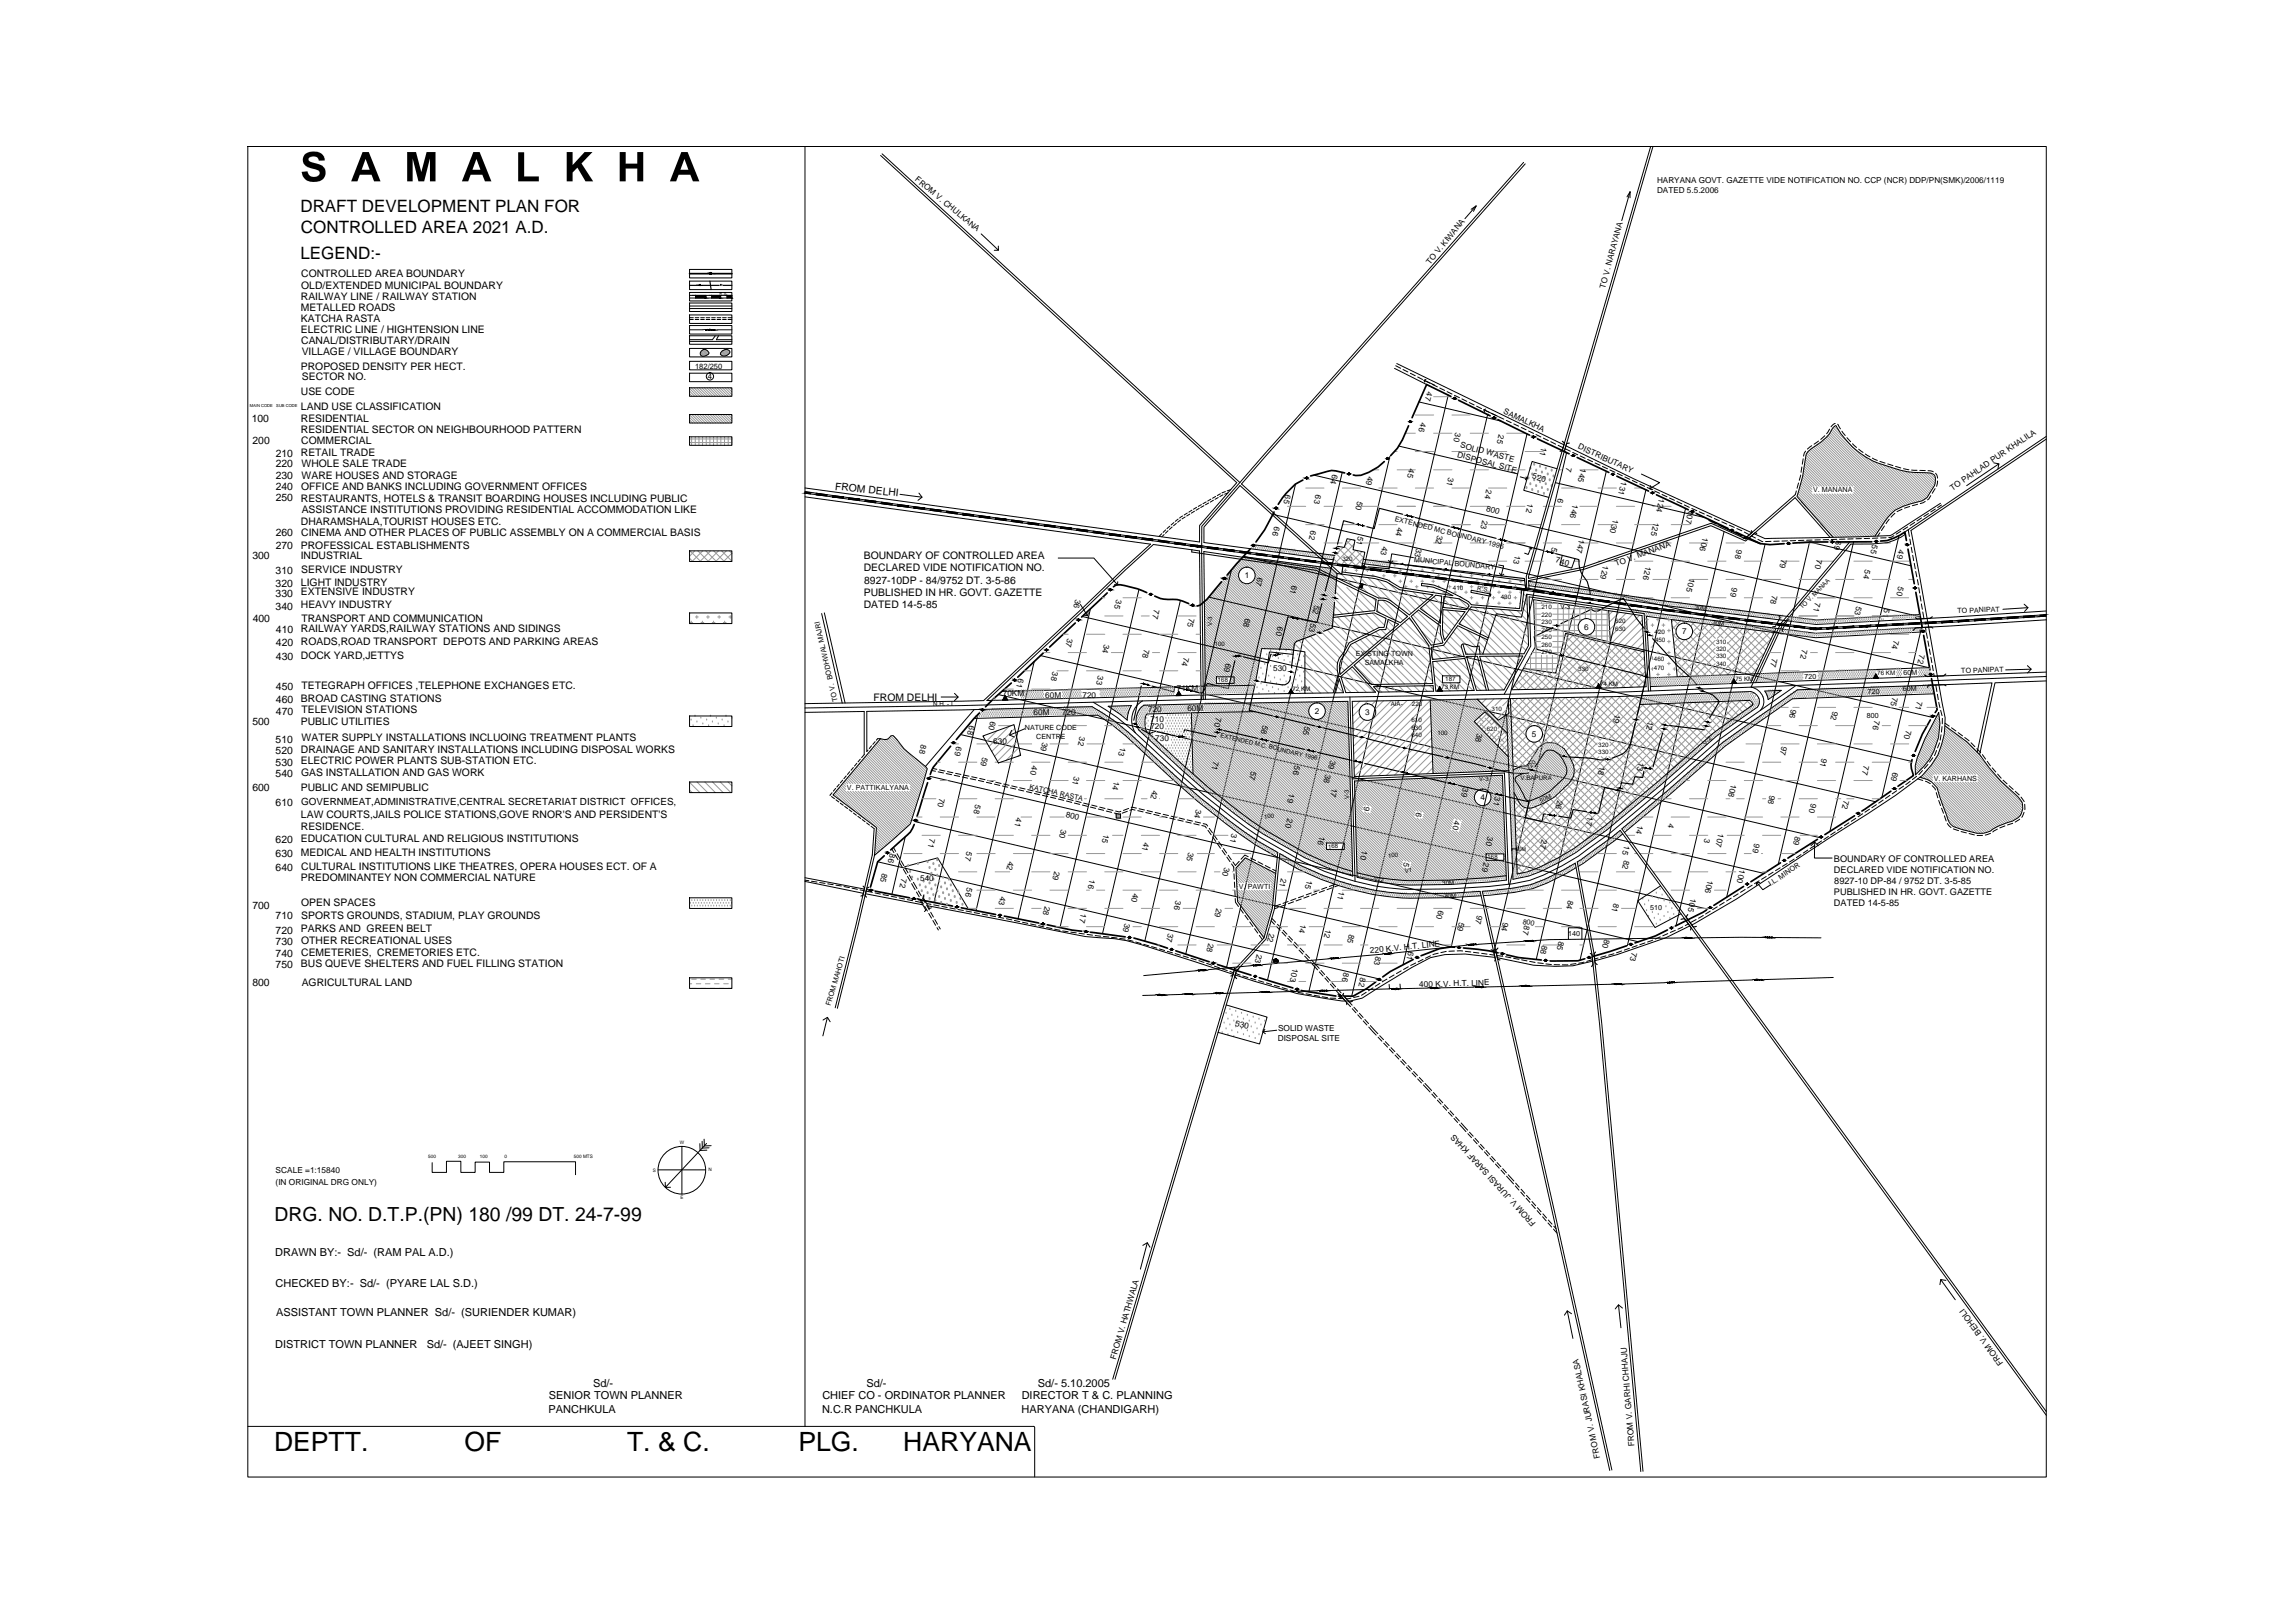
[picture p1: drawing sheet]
<svg xmlns="http://www.w3.org/2000/svg" width="1189mm" height="841mm" viewBox="0 0 1189 841" stroke-linecap="round" stroke-linejoin="round" font-family="sans-serif">
<defs><g id="words">
<g font-size="13.8">
<text x="142" y="752">DEPTT.</text>
<text x="241" y="752">OF</text>
<text x="325" y="752">T. &amp; C.</text>
<text x="414" y="752">PLG.</text>
<text x="468" y="752">HARYANA</text>
</g>
<text font-size="10" x="142" y="633">DRG. NO. D.T.P.(PN) 180 /99 DT. 24-7-99</text>
<g font-size="8.8">
<text x="156" y="110">DRAFT DEVELOPMENT PLAN FOR</text>
<text x="156" y="120">CONTROLLED AREA 2021 A.D.</text>
<text x="156" y="134">LEGEND:-</text>
</g>
<g font-size="5.7">
<text x="143" y="651">DRAWN BY:- Sd/- (RAM PAL A.D.)</text>
<text x="143" y="667">CHECKED BY:- Sd/- (PYARE LAL S.D.)</text>
<text x="143" y="682">ASSISTANT TOWN PLANNER Sd/- (SURIENDER KUMAR)</text>
<text x="143" y="698">DISTRICT TOWN PLANNER</text>
<text x="221" y="698">Sd/- (AJEET SINGH)</text>
<text x="307" y="719">Sd/-</text>
<text x="449" y="719">Sd/-</text>
<text x="538" y="719">Sd/- 5.10.2005</text>
<text x="285" y="725">SENIOR TOWN PLANNER</text>
<text x="426" y="725">CHIEF CO - ORDINATOR PLANNER</text>
<text x="529" y="725">DIRECTOR T &amp; C. PLANNING</text>
<text x="284" y="732">PANCHKULA</text>
<text x="426" y="732">N.C.R PANCHKULA</text>
<text x="529" y="732">HARYANA (CHANDIGARH)</text>
</g>
<g font-size="5.4">
<text x="156" y="143">CONTROLLED AREA BOUNDARY</text>
<text x="156" y="150">OLD/EXTENDED MUNICIPAL BOUNDARY</text>
<text x="156" y="156">RAILWAY LINE / RAILWAY STATION</text>
<text x="156" y="161">METALLED ROADS</text>
<text x="156" y="167">KATCHA RASTA</text>
<text x="156" y="173">ELECTRIC LINE / HIGHTENSION LINE</text>
<text x="156" y="178">CANAL/DISTRIBUTARY/DRAIN</text>
<text x="156" y="184">VILLAGE / VILLAGE BOUNDARY</text>
<text x="156" y="192">PROPOSED DENSITY PER HECT.</text>
<text x="156" y="197">SECTOR NO.</text>
<text x="156" y="205">USE CODE</text>
<text x="156" y="213">LAND USE CLASSIFICATION</text>
<text x="130" y="219">100</text>
<text x="156" y="219">RESIDENTIAL</text>
<text x="156" y="225">RESIDENTIAL SECTOR ON NEIGHBOURHOOD PATTERN</text>
<text x="131" y="230">200</text>
<text x="156" y="230">COMMERCIAL</text>
<text x="143" y="237">210</text>
<text x="156" y="237">RETAIL TRADE</text>
<text x="143" y="242">220</text>
<text x="156" y="242">WHOLE SALE TRADE</text>
<text x="143" y="248">230</text>
<text x="156" y="248">WARE HOUSES AND STORAGE</text>
<text x="143" y="254">240</text>
<text x="156" y="254">OFFICE AND BANKS INCLUDING GOVERNMENT OFFICES</text>
<text x="433" y="254" transform="rotate(6 433 254)">FROM DELHI</text>
<text x="143" y="260">250</text>
<text x="156" y="260">RESTAURANTS, HOTELS &amp; TRANSIT BOARDING HOUSES INCLUDING PUBLIC</text>
<text x="156" y="266">ASSISTANCE INSTITUTIONS PROVIDING RESIDENTIAL ACCOMMODATION LIKE</text>
<text x="156" y="272">DHARAMSHALA,TOURIST HOUSES ETC.</text>
<text x="143" y="278">260</text>
<text x="156" y="278">CINEMA AND OTHER PLACES OF PUBLIC ASSEMBLY ON A COMMERCIAL BASIS</text>
<text x="143" y="284">270</text>
<text x="156" y="284">PROFESSICAL ESTABLISHMENTS</text>
<text x="131" y="290">300</text>
<text x="156" y="290">INDUSTRIAL</text>
<text x="448" y="289">BOUNDARY OF CONTROLLED AREA</text>
<text x="143" y="297">310</text>
<text x="156" y="297">SERVICE INDUSTRY</text>
<text x="448" y="296">DECLARED VIDE NOTIFICATION NO.</text>
<text x="143" y="304">320</text>
<text x="156" y="303">LIGHT INDUSTRY</text>
<text x="448" y="302">8927-10DP - 84/9752 DT. 3-5-86</text>
<text x="143" y="309">330</text>
<text x="156" y="309">EXTENSIVE INDUSTRY</text>
<text x="448" y="309">PUBLISHED IN HR. GOVT. GAZETTE</text>
<text x="143" y="316">340</text>
<text x="156" y="315">HEAVY INDUSTRY</text>
<text x="448" y="315">DATED 14-5-85</text>
<text x="131" y="322">400</text>
<text x="156" y="322">TRANSPORT AND COMMUNICATION</text>
<text x="143" y="328">410</text>
<text x="156" y="328">RAILWAY YARDS,RAILWAY STATIONS AND SIDINGS</text>
<text x="143" y="335">420</text>
<text x="156" y="334">ROADS,ROAD TRANSPORT DEPOTS AND PARKING AREAS</text>
<text x="156" y="341">DOCK YARD,JETTYS</text>
<text x="143" y="342">430</text>
<text x="143" y="358">450</text>
<text x="156" y="357">TETEGRAPH OFFICES ,TELEPHONE EXCHANGES ETC.</text>
<text x="143" y="364">460</text>
<text x="156" y="364">BROAD CASTING STATIONS</text>
<text x="453" y="363">FROM DELHI</text>
<text x="143" y="370">470</text>
<text x="156" y="370">TELEVISION STATIONS</text>
<text x="131" y="376">500</text>
<text x="156" y="376">PUBLIC UTILITIES</text>
<text x="143" y="385">510</text>
<text x="156" y="384">WATER SUPPLY INSTALLATIONS INCLUOING TREATMENT PLANTS</text>
<text x="143" y="391">520</text>
<text x="156" y="390">DRAINAGE AND SANITARY INSTALLATIONS INCLUDING DISPOSAL WORKS</text>
<text x="143" y="397">530</text>
<text x="156" y="396">ELECTRIC POWER PLANTS SUB-STATION ETC.</text>
<text x="143" y="403">540</text>
<text x="156" y="402">GAS INSTALLATION AND GAS WORK</text>
<text x="131" y="410">600</text>
<text x="156" y="410">PUBLIC AND SEMIPUBLIC</text>
<text x="143" y="418">610</text>
<text x="156" y="424">LAW COURTS,JAILS POLICE STATIONS,GOVE RNOR'S AND PERSIDENT'S</text>
<text x="156" y="430">RESIDENCE.</text>
<text x="143" y="437">620</text>
<text x="156" y="436">EDUCATION CULTURAL AND RELIGIOUS INSTITUTIONS</text>
<text x="143" y="444">630</text>
<text x="156" y="443">MEDICAL AND HEALTH INSTITUTIONS</text>
<text x="143" y="451">640</text>
<text x="156" y="451">CULTURAL INSTITUTIONS LIKE THEATRES, OPERA HOUSES ECT. OF A</text>
<text x="156" y="457">PREDOMINANTEY NON COMMERCIAL NATURE</text>
<text x="131" y="471">700</text>
<text x="156" y="470">OPEN SPACES</text>
<text x="143" y="476">710</text>
<text x="156" y="476">SPORTS GROUNDS, STADIUM, PLAY GROUNDS</text>
<text x="143" y="484">720</text>
<text x="156" y="483">PARKS AND GREEN BELT</text>
<text x="143" y="490">730</text>
<text x="156" y="489">OTHER RECREATIONAL USES</text>
<text x="143" y="496">740</text>
<text x="156" y="495">CEMETERIES, CREMETORIES ETC.</text>
<text x="143" y="502">750</text>
<text x="156" y="501">BUS QUEVE SHELTERS AND FUEL FILLING STATION</text>
<text x="131" y="511">800</text>
<text x="156" y="511">AGRICULTURAL LAND</text>
</g>
<text font-size="5.1" x="156" y="417">GOVERNMEAT,ADMINISTRATIVE,CENTRAL SECRETARIAT DISTRICT OFFICES,</text>
<g font-size="4.8">
<text x="950" y="447">BOUNDARY OF CONTROLLED AREA</text>
<text x="950" y="452">DECLARED VIDE NOTIFICATION NO.</text>
<text x="951" y="458">8927-10 DP-84 / 9752 DT. 3-5-85</text>
<text x="950" y="464">PUBLISHED IN HR. GOVT. GAZETTE</text>
<text x="950" y="469">DATED 14-5-85</text>
</g>
<g font-size="4.3">
<text x="710" y="494" transform="rotate(-6 710 494)">220 K.V. H.T. LINE</text>
<text x="736" y="512" transform="rotate(-2 736 512)">400 K.V. H.T. LINE</text>
<text x="640" y="532" transform="rotate(10 640 532)">530</text>
<text x="662" y="539">DISPOSAL SITE</text>
<text x="662" y="534">SOLID WASTE</text>
<text x="143" y="608">SCALE =1:15840</text>
<text x="143" y="614">(IN ORIGINAL DRG ONLY)</text>
<text x="796" y="634" transform="rotate(-132 796 634)">FROM V. JURASI SARAF KHAS</text>
<text x="578" y="705" transform="rotate(-74 578 705)">FROM V. HATHWALA</text>
<text x="1038" y="706" transform="rotate(-126 1038 706)">FROM V. BEHOLI</text>
<text x="847" y="749" transform="rotate(-95 847 749)">FROM V. GARHI CHHAJU</text>
<text x="829" y="755" transform="rotate(-103 829 755)">FROM V. JURASI KHALSA</text>
</g>
<g font-size="4.2">
<text x="474" y="94" transform="rotate(39 474 94)">FROM V. CHULKANA</text>
<text x="859" y="95">HARYANA GOVT. GAZETTE VIDE NOTIFICATION NO. CCP (NCR) DDP/PN(SMK)/2006/1119</text>
<text x="859" y="100">DATED 5.5.2006</text>
<text x="741" y="137" transform="rotate(-51 741 137)">TO V. KIWANA</text>
<text x="832" y="150" transform="rotate(-75 832 150)">TO V. NARAYANA</text>
<text x="740" y="203" transform="rotate(104 740 203)">47</text>
<text x="779" y="214" transform="rotate(25 779 214)">SAMALKHA</text>
<text x="736" y="219" transform="rotate(104 736 219)">46</text>
<text x="754" y="224" transform="rotate(103 754 224)">30</text>
<text x="777" y="225" transform="rotate(103 777 225)">25</text>
<text x="757" y="232" transform="rotate(15 757 232)">SOLID WASTE</text>
<text x="799" y="232" transform="rotate(103 799 232)">11</text>
<text x="818" y="232" transform="rotate(25 818 232)">DISTRIBUTARY</text>
<text x="755" y="237" transform="rotate(15 755 237)">DISPOSAL SITE</text>
<text x="690" y="246" transform="rotate(103 690 246)">64</text>
<text x="730" y="243" transform="rotate(103 730 243)">45</text>
<text x="812" y="242" transform="rotate(104 812 242)">7</text>
<text x="819" y="243" transform="rotate(103 819 243)">145</text>
<text x="709" y="247" transform="rotate(103 709 247)">49</text>
<text x="751" y="247" transform="rotate(103 751 247)">31</text>
<text x="794" y="248" transform="rotate(15 794 248)">520</text>
<text x="840" y="249" transform="rotate(103 840 249)">131</text>
<text x="666" y="256" transform="rotate(104 666 256)">65</text>
<text x="682" y="256" transform="rotate(103 682 256)">63</text>
<text x="770" y="254" transform="rotate(103 770 254)">24</text>
<text x="1012" y="254" transform="rotate(-34 1012 254)">TO PAHLAD PUR KHALILA</text>
<text x="703" y="259" transform="rotate(104 703 259)">50</text>
<text x="792" y="261" transform="rotate(103 792 261)">12</text>
<text x="807" y="258" transform="rotate(103 807 258)">6</text>
<text x="815" y="261" transform="rotate(103 815 261)">146</text>
<text x="860" y="258" transform="rotate(103 860 258)">124</text>
<text x="768" y="269" transform="rotate(103 768 269)">23</text>
<text x="770" y="265" transform="rotate(15 770 265)">800</text>
<text x="836" y="269" transform="rotate(103 836 269)">130</text>
<text x="875" y="264" transform="rotate(103 875 264)">107</text>
<text x="660" y="273" transform="rotate(103 660 273)">66</text>
<text x="679" y="275" transform="rotate(103 679 275)">62</text>
<text x="724" y="273" transform="rotate(103 724 273)">44</text>
<text x="857" y="270" transform="rotate(103 857 270)">125</text>
<text x="704" y="278" transform="rotate(103 704 278)">51</text>
<text x="745" y="277" transform="rotate(103 745 277)">32</text>
<text x="818" y="279" transform="rotate(103 818 279)">147</text>
<text x="882" y="278" transform="rotate(103 882 278)">106</text>
<text x="952" y="280" transform="rotate(104 952 280)">69</text>
<text x="716" y="283" transform="rotate(103 716 283)">43</text>
<text x="734" y="284" transform="rotate(103 734 284)">33</text>
<text x="785" y="288" transform="rotate(103 785 288)">13</text>
<text x="804" y="283" transform="rotate(104 804 283)">5</text>
<text x="900" y="285" transform="rotate(103 900 285)">98</text>
<text x="970" y="282" transform="rotate(103 970 282)">55</text>
<text x="984" y="285" transform="rotate(103 984 285)">49</text>
<text x="806" y="291" transform="rotate(15 806 291)">740</text>
<text x="831" y="293" transform="rotate(103 831 293)">129</text>
<text x="838" y="293" transform="rotate(-20 838 293)">TO V. MANANA</text>
<text x="853" y="293" transform="rotate(103 853 293)">126</text>
<text x="923" y="290" transform="rotate(103 923 290)">79</text>
<text x="942" y="290" transform="rotate(104 942 290)">70</text>
<text x="645" y="300">1</text>
<text x="652" y="299" transform="rotate(103 652 299)">67</text>
<text x="876" y="300" transform="rotate(103 876 300)">105</text>
<text x="967" y="295" transform="rotate(103 967 295)">54</text>
<text x="670" y="303" transform="rotate(103 670 303)">61</text>
<text x="898" y="304" transform="rotate(103 898 304)">99</text>
<text x="984" y="304" transform="rotate(104 984 304)">50</text>
<text x="557" y="310" transform="rotate(104 557 310)">36</text>
<text x="579" y="310" transform="rotate(104 579 310)">35</text>
<text x="918" y="308" transform="rotate(103 918 308)">78</text>
<text x="598" y="316" transform="rotate(103 598 316)">77</text>
<text x="681" y="313" transform="rotate(103 681 313)">52</text>
<text x="941" y="312" transform="rotate(103 941 312)">71</text>
<text x="962" y="314" transform="rotate(103 962 314)">53</text>
<text x="977" y="315" transform="rotate(103 977 315)">51</text>
<text x="616" y="320" transform="rotate(103 616 320)">75</text>
<text x="645" y="320" transform="rotate(103 645 320)">68</text>
<text x="679" y="323" transform="rotate(103 679 323)">53</text>
<text x="662" y="324" transform="rotate(103 662 324)">60</text>
<text x="821" y="326">6</text>
<text x="872" y="329">7</text>
<text x="553" y="330" transform="rotate(104 553 330)">37</text>
<text x="572" y="334" transform="rotate(103 572 334)">34</text>
<text x="981" y="331" transform="rotate(103 981 331)">74</text>
<text x="593" y="336" transform="rotate(103 593 336)">78</text>
<text x="613" y="340" transform="rotate(103 613 340)">74</text>
<text x="918" y="341" transform="rotate(103 918 341)">77</text>
<text x="934" y="336" transform="rotate(103 934 336)">72</text>
<text x="995" y="339" transform="rotate(103 995 339)">72</text>
<text x="546" y="348" transform="rotate(103 546 348)">38</text>
<text x="635" y="343" transform="rotate(103 635 343)">69</text>
<text x="660" y="348">530</text>
<text x="528" y="352" transform="rotate(103 528 352)">61</text>
<text x="569" y="350" transform="rotate(103 569 350)">33</text>
<text x="610" y="358">71KM</text>
<text x="520" y="361">70KM</text>
<text x="542" y="362">60M</text>
<text x="561" y="362">720</text>
<text x="981" y="361" transform="rotate(103 981 361)">75</text>
<text x="994" y="363" transform="rotate(103 994 363)">71</text>
<text x="536" y="371">60M</text>
<text x="550" y="371">720</text>
<text x="595" y="369">720</text>
<text x="615" y="368">60M</text>
<text x="630" y="372" transform="rotate(104 630 372)">70</text>
<text x="681" y="370">2</text>
<text x="708" y="371">3</text>
<text x="837" y="370" transform="rotate(104 837 370)">19</text>
<text x="928" y="367" transform="rotate(103 928 367)">96</text>
<text x="950" y="368" transform="rotate(104 950 368)">92</text>
<text x="502" y="376" transform="rotate(104 502 376)">68</text>
<text x="513" y="374" transform="rotate(103 513 374)">60</text>
<text x="596" y="374">710</text>
<text x="596" y="378">720</text>
<text x="655" y="376" transform="rotate(103 655 376)">58</text>
<text x="676" y="376" transform="rotate(103 676 376)">55</text>
<text x="854" y="373" transform="rotate(104 854 373)">12</text>
<text x="971" y="373" transform="rotate(103 971 373)">76</text>
<text x="560" y="382" transform="rotate(103 560 382)">32</text>
<text x="599" y="384">730</text>
<text x="765" y="380" transform="rotate(103 765 380)">38</text>
<text x="794" y="382">5</text>
<text x="988" y="378" transform="rotate(103 988 378)">70</text>
<text x="477" y="386" transform="rotate(103 477 386)">88</text>
<text x="496" y="387" transform="rotate(103 496 387)">69</text>
<text x="515" y="386">630</text>
<text x="540" y="384" transform="rotate(103 540 384)">39</text>
<text x="581" y="387" transform="rotate(103 581 387)">13</text>
<text x="923" y="387" transform="rotate(103 923 387)">97</text>
<text x="509" y="392" transform="rotate(103 509 392)">59</text>
<text x="629" y="394" transform="rotate(103 629 394)">71</text>
<text x="689" y="394" transform="rotate(103 689 394)">39</text>
<text x="849" y="395" transform="rotate(103 849 395)">13</text>
<text x="944" y="393" transform="rotate(103 944 393)">91</text>
<text x="535" y="397" transform="rotate(103 535 397)">40</text>
<text x="648" y="399" transform="rotate(103 648 399)">57</text>
<text x="671" y="397" transform="rotate(104 671 397)">56</text>
<text x="687" y="401" transform="rotate(103 687 401)">38</text>
<text x="829" y="397" transform="rotate(104 829 397)">18</text>
<text x="966" y="397" transform="rotate(103 966 397)">77</text>
<text x="981" y="400" transform="rotate(103 981 400)">69</text>
<text x="557" y="402" transform="rotate(103 557 402)">31</text>
<text x="577" y="405" transform="rotate(103 577 405)">14</text>
<text x="897" y="406" transform="rotate(103 897 406)">108</text>
<text x="487" y="413" transform="rotate(103 487 413)">70</text>
<text x="597" y="409" transform="rotate(103 597 409)">42</text>
<text x="668" y="411" transform="rotate(103 668 411)">19</text>
<text x="690" y="408" transform="rotate(103 690 408)">17</text>
<text x="758" y="408" transform="rotate(104 758 408)">39</text>
<text x="775" y="413" transform="rotate(103 775 413)">31</text>
<text x="917" y="412" transform="rotate(103 917 412)">98</text>
<text x="505" y="417" transform="rotate(103 505 417)">58</text>
<text x="620" y="419" transform="rotate(104 620 419)">34</text>
<text x="707" y="418" transform="rotate(104 707 418)">9</text>
<text x="767" y="415">4</text>
<text x="807" y="415" transform="rotate(103 807 415)">26</text>
<text x="939" y="416" transform="rotate(104 939 416)">90</text>
<text x="956" y="414" transform="rotate(103 956 414)">72</text>
<text x="527" y="424" transform="rotate(104 527 424)">41</text>
<text x="552" y="423" transform="rotate(12 552 423)">800</text>
<text x="667" y="424" transform="rotate(103 667 424)">20</text>
<text x="734" y="421" transform="rotate(104 734 421)">6</text>
<text x="754" y="425" transform="rotate(103 754 425)">40</text>
<text x="823" y="423" transform="rotate(103 823 423)">17</text>
<text x="550" y="429" transform="rotate(104 550 429)">30</text>
<text x="572" y="432" transform="rotate(103 572 432)">15</text>
<text x="638" y="432" transform="rotate(103 638 432)">31</text>
<text x="849" y="427" transform="rotate(103 849 427)">14</text>
<text x="865" y="427" transform="rotate(104 865 427)">4</text>
<text x="891" y="432" transform="rotate(103 891 432)">107</text>
<text x="482" y="434" transform="rotate(103 482 434)">71</text>
<text x="593" y="436" transform="rotate(103 593 436)">41</text>
<text x="684" y="433" transform="rotate(104 684 433)">16</text>
<text x="771" y="433" transform="rotate(104 771 433)">30</text>
<text x="799" y="435" transform="rotate(104 799 435)">27</text>
<text x="842" y="438" transform="rotate(104 842 438)">15</text>
<text x="884" y="434" transform="rotate(104 884 434)">3</text>
<text x="909" y="437" transform="rotate(103 909 437)">99</text>
<text x="930" y="433" transform="rotate(103 930 433)">89</text>
<text x="461" y="442" transform="rotate(103 461 442)">86</text>
<text x="501" y="441" transform="rotate(103 501 441)">57</text>
<text x="616" y="441" transform="rotate(103 616 441)">35</text>
<text x="706" y="441" transform="rotate(103 706 441)">10</text>
<text x="523" y="446" transform="rotate(103 523 446)">42</text>
<text x="635" y="449" transform="rotate(104 635 449)">30</text>
<text x="728" y="447" transform="rotate(104 728 447)">5</text>
<text x="769" y="447" transform="rotate(103 769 447)">29</text>
<text x="842" y="446" transform="rotate(103 842 446)">82</text>
<text x="457" y="452" transform="rotate(103 457 452)">85</text>
<text x="467" y="455" transform="rotate(103 467 455)">72</text>
<text x="547" y="451" transform="rotate(103 547 451)">29</text>
<text x="565" y="456" transform="rotate(104 565 456)">16</text>
<text x="664" y="455" transform="rotate(103 664 455)">21</text>
<text x="677" y="456" transform="rotate(103 677 456)">15</text>
<text x="885" y="456" transform="rotate(103 885 456)">106</text>
<text x="902" y="450" transform="rotate(103 902 450)">100</text>
<text x="477" y="456">540</text>
<text x="501" y="460" transform="rotate(104 501 460)">56</text>
<text x="694" y="462" transform="rotate(103 694 462)">11</text>
<text x="519" y="464" transform="rotate(103 519 464)">43</text>
<text x="587" y="463" transform="rotate(103 587 463)">40</text>
<text x="609" y="467" transform="rotate(103 609 467)">36</text>
<text x="813" y="466" transform="rotate(103 813 466)">84</text>
<text x="836" y="468" transform="rotate(103 836 468)">81</text>
<text x="876" y="465" transform="rotate(103 876 465)">105</text>
<text x="542" y="469" transform="rotate(103 542 469)">28</text>
<text x="560" y="473" transform="rotate(104 560 473)">17</text>
<text x="630" y="470" transform="rotate(103 630 470)">29</text>
<text x="745" y="471" transform="rotate(103 745 471)">60</text>
<text x="583" y="478" transform="rotate(103 583 478)">39</text>
<text x="674" y="479" transform="rotate(103 674 479)">14</text>
<text x="756" y="478" transform="rotate(103 756 478)">59</text>
<text x="765" y="474" transform="rotate(103 765 474)">97</text>
<text x="779" y="478" transform="rotate(103 779 478)">94</text>
<text x="790" y="479" transform="rotate(104 790 479)">87</text>
<text x="605" y="483" transform="rotate(103 605 483)">37</text>
<text x="658" y="483" transform="rotate(104 658 483)">22</text>
<text x="687" y="481" transform="rotate(103 687 481)">12</text>
<text x="699" y="484" transform="rotate(103 699 484)">85</text>
<text x="626" y="489" transform="rotate(104 626 489)">28</text>
<text x="799" y="490" transform="rotate(103 799 490)">88</text>
<text x="808" y="488" transform="rotate(103 808 488)">85</text>
<text x="831" y="487" transform="rotate(104 831 487)">80</text>
<text x="651" y="494" transform="rotate(103 651 494)">23</text>
<text x="713" y="495" transform="rotate(103 713 495)">83</text>
<text x="730" y="493" transform="rotate(103 730 493)">61</text>
<text x="846" y="493" transform="rotate(104 846 493)">73</text>
<text x="670" y="502" transform="rotate(103 670 502)">103</text>
<text x="696" y="504" transform="rotate(104 696 504)">86</text>
<text x="705" y="506" transform="rotate(104 705 506)">82</text>
</g>
<g font-size="3.9">
<text x="360" y="191">182/250</text>
<text x="367" y="197">4</text>
</g>
<g font-size="3.7">
<text x="940" y="255">V. MANANA</text>
<text x="723" y="270" transform="rotate(14 723 270)">EXTENDED MC BOUNDARY 1996</text>
<text x="733" y="291" transform="rotate(6 733 291)">MUNICIPAL BOUNDARY</text>
<text x="1014" y="318" transform="rotate(-2 1014 318)">TO PANIPAT</text>
<text x="703" y="340">EXISTING TOWN</text>
<text x="707" y="344">SAMALKHA</text>
<text x="935" y="352" transform="rotate(-2 935 352)">720</text>
<text x="987" y="350" transform="rotate(-2 987 350)">60M</text>
<text x="1016" y="349" transform="rotate(-2 1016 349)">TO PANIPAT</text>
<text x="968" y="360" transform="rotate(-2 968 360)">720</text>
<text x="986" y="358" transform="rotate(-2 986 358)">60M</text>
<text x="434" y="363" transform="rotate(-103 434 363)">TO V. BODHWAL MAJRI</text>
<text x="967" y="372" transform="rotate(-2 967 372)">800</text>
<text x="531" y="378">NATURE CODE</text>
<text x="537" y="383">CENTRE</text>
<text x="1002" y="405">V. KARHANS</text>
<text x="439" y="409">V. PATTIKALYANA</text>
<text x="533" y="409" transform="rotate(13 533 409)">KATCHA RASTA</text>
<text x="642" y="461">V. PAWTI</text>
<text x="918" y="459" transform="rotate(-33 918 459)">I.L. MINOR</text>
<text x="855" y="471">510</text>
<text x="789" y="479" transform="rotate(12 789 479)">800</text>
<text x="813" y="485">140</text>
<text x="430" y="521" transform="rotate(-73 430 521)">FROM MAHOTI</text>
</g>
<g font-size="3.2">
<text x="696" y="290">320</text>
<text x="753" y="306">410</text>
<text x="765" y="306" transform="rotate(11 765 306)">R.S</text>
<text x="778" y="310">430</text>
<text x="799" y="316">210</text>
<text x="809" y="315">V-3</text>
<text x="878" y="316" transform="rotate(8 878 316)">30M</text>
<text x="934" y="316" transform="rotate(-46 934 316)">TO V. MANAA</text>
<text x="799" y="320">220</text>
<text x="799" y="323">230</text>
<text x="837" y="323">620</text>
<text x="887" y="324" transform="rotate(8 887 324)">30M</text>
<text x="628" y="324" transform="rotate(-90 628 324)">V-3</text>
<text x="799" y="327">240</text>
<text x="837" y="327">630</text>
<text x="857" y="329">420</text>
<text x="630" y="335" transform="rotate(-2 630 335)">100</text>
<text x="799" y="331">250</text>
<text x="799" y="335">260</text>
<text x="858" y="333">450</text>
<text x="889" y="334">310</text>
<text x="799" y="339">270</text>
<text x="889" y="337">320</text>
<text x="889" y="341">330</text>
<text x="818" y="347">330</text>
<text x="857" y="343">460</text>
<text x="857" y="347">470</text>
<text x="889" y="345">340</text>
<text x="631" y="354" transform="rotate(-2 631 354)">168</text>
<text x="749" y="353">187</text>
<text x="899" y="353">75 KM</text>
<text x="973" y="350">76 KM</text>
<text x="670" y="358">72 KM</text>
<text x="747" y="357">73 KM</text>
<text x="829" y="355">74 KM</text>
<text x="484" y="366">N.H. - I</text>
<text x="721" y="366">AIA-</text>
<text x="732" y="366">220</text>
<text x="773" y="369">310</text>
<text x="731" y="374">610</text>
<text x="632" y="382" transform="rotate(14 632 382)">EXTENDED M.C. BOUNDARY 1996</text>
<text x="731" y="378">630</text>
<text x="731" y="382">640</text>
<text x="745" y="381">100</text>
<text x="771" y="379">620</text>
<text x="828" y="387">320</text>
<text x="884" y="386" transform="rotate(-48 884 386)">V-2</text>
<text x="828" y="391">330</text>
<text x="792" y="399" transform="rotate(-42 792 399)">720</text>
<text x="767" y="405" transform="rotate(-2 767 405)">V-3</text>
<text x="788" y="404">V.BAPURA</text>
<text x="699" y="414" transform="rotate(-92 699 414)">V-3</text>
<text x="799" y="416" transform="rotate(-24 799 416)">50M</text>
<text x="655" y="424" transform="rotate(-2 655 424)">100</text>
<text x="688" y="440" transform="rotate(-2 688 440)">168</text>
<text x="719" y="444" transform="rotate(-2 719 444)">100</text>
<text x="771" y="445" transform="rotate(-2 771 445)">168</text>
<text x="728" y="452" transform="rotate(-3 728 452)">V1</text>
<text x="712" y="457" transform="rotate(6 712 457)">V-2</text>
<text x="747" y="459" transform="rotate(-2 747 459)">30M</text>
<text x="749" y="465" transform="rotate(-2 749 465)">30M</text>
</g>
<text font-size="2.6" x="786" y="441">30M</text>
<g font-size="2.4">
<text x="352" y="593">W</text>
<text x="222" y="600">500</text>
<text x="237" y="600">300</text>
<text x="249" y="600">100</text>
<text x="261" y="600">0</text>
<text x="297" y="600">500 MTS</text>
<text x="338" y="607">S</text>
<text x="367" y="607">N</text>
<text x="353" y="621">E</text>
</g>
<g font-size="2.1">
<text x="373" y="153">R.S.</text>
<text x="129" y="211">MAIN CODE</text>
<text x="143" y="211">SUB CODE</text>
</g>
</g></defs>
<!-- layer: 252 -->
<g fill="none" stroke="#989898" stroke-width=".52">
<path d="M634 300l31 30M635 299l30 30M636 298l29 30M636 298l30 29M637 297l29 29M637 296l29 29M638 295l4 4M639 295l3 3M639 294l3 3M640 293l3 3M641 293l2 2M641 292l3 3"/>
<path d="M642 291l3 3M642 290l4 4M643 290l4 4M644 289l32 32M645 288l33 34M646 289l33 33M648 289l33 33M649 284h.1M649 289l34 33M649 283h.1M650 284h.1M650 283h.1"/>
<path d="M650 300l21 20M650 297l24 24M650 298l23 23M651 284h.1M651 289l32 32M651 283h.1M652 284h.1M652 283h.1M652 289l31 31M653 284h.1M653 283h.1M654 290l29 29"/>
<path d="M654 285h.1M654 283h.1M654 284h.1M655 285h.1M655 283h.1M655 290l29 28M655 284h.1M656 285h.1M656 283h.1M656 284h.1M657 285h.1M657 283h.1"/>
<path d="M657 290l27 27M657 284h.1M658 285h.1M658 284h.1M658 290l26 26M659 285h.1M659 284h.1M660 285h.1M660 290l24 25M660 284h.1M661 285h.1M661 286h.1"/>
<path d="M661 284h.1M661 291l24 23M662 285h.1M662 286h.1M662 284h.1M663 285h.1M663 286h.1M663 284h.1M663 291l22 22M664 286h.1M664 284h.1M664 285h.1"/>
<path d="M665 291l20 21M665 286h.1M665 285h.1M666 286h.1M666 291l20 20M666 285h.1M667 286h.1M667 285h.1M668 292l18 18M668 286h.1M668 287h.1M668 285h.1"/>
<path d="M669 286h.1M669 287h.1M669 285h.1M669 292l17 17M670 286h.1M670 287h.1M670 285h.1M671 286h.1M671 292l15 16M671 287h.1M671 285h.1M672 287h.1"/>
<path d="M672 292l15 15M672 286h.1M673 287h.1M673 286h.1M674 287h.1M674 292l13 14M674 286h.1M675 287h.1M675 288h.1M675 286h.1M675 293l12 11M676 287h.1"/>
<path d="M676 288h.1M676 286h.1M677 287h.1M677 293l11 10M677 288h.1M677 286h.1M678 287h.1M678 288h.1M678 286h.1M678 293l10 9M679 287h.1M679 288h.1"/>
<path d="M680 287h.1M680 288h.1M680 293l8 8M681 288h.1M681 287h.1M682 293l6 7M682 288h.1M683 294l6 5M683 289h.1M684 287h.1M685 294l4 4M685 288h.1"/>
<path d="M685 287h.1M686 288h.1M686 289h.1M686 294l3 3M687 288h.1M687 289h.1M688 288h.1M688 294l2 2M688 289h.1M689 288h.1M689 289h.1M689 294l1 1"/>
<path d="M690 289h.1M690 290h.1M690 288h.1M691 289h.1M691 288h.1M700 293h.1M707 292h.1M708 291h.1M708 292h.1M709 291h.1M709 292h.1M710 291h.1"/>
<path d="M710 292h.1M711 291h.1M711 292h.1M712 293h.1M712 291h.1M712 292h.1M713 293h.1M713 291h.1M713 292h.1M714 293h.1M714 291h.1M714 292h.1"/>
<path d="M714 295h.1M715 293h.1M715 292h.1M716 293h.1M716 292h.1M717 292h.1M717 293h.1M718 292h.1M718 293h.1M719 294h.1M719 292h.1M719 293h.1"/>
<path d="M719 296h2M720 294h.1M720 292h.1M720 295v1M720 293h.1M722 293h2M723 292v1M725 296h1M726 295v1M728 293h.1M729 293h.1M731 296h1"/>
<path d="M731 295v1M734 298h.1M736 296h2M737 295v1M739 298h2M740 298h.1M742 296h1M743 295v1M745 298h1M746 298v1M748 296h1M748 295v1"/>
<path d="M751 298h1M751 298v1M754 296h.1M756 298h2M757 298v1M762 298h1M763 298v1M768 298h1M768 298v1M774 299h.1M624 314l29 28M624 312l29 29"/>
<path d="M624 318l24 23M624 316l25 26M624 315l27 27M624 319l22 22M625 311l28 29M625 311l28 28M626 310l28 28M627 309l27 28M627 309l28 27M628 308l28 28M628 307l29 29M629 306l30 30"/>
<path d="M630 306l30 30M630 305l32 31M631 304l32 32M631 303l32 33M632 303l32 31M633 302l31 31M633 301l31 31M634 301l31 30M645 302l21 22M646 302l21 21M648 302l19 20M648 302l19 19"/>
<path d="M649 301l19 19M650 300l19 20M714 316l1 2M714 313l9 8M717 311l10 11M727 318l2 2M760 300v1M765 301h1M765 300v2M770 301h2M771 300v2M776 301h2"/>
<path d="M777 300v2M780 303v1M782 301h1M783 300v2M785 304h1M785 303v1M788 301h1M788 301v1M790 304h1M791 305h.1M793 303h.1M793 302h.1"/>
<path d="M794 303h.1M794 302h.1M795 303h.1M795 302h.1M796 303h.1M796 302h.1M797 304h.1M797 302h.1M797 303h.1M798 304h.1M798 302h.1M798 303h.1"/>
<path d="M799 304h.1M799 303h.1M800 304h.1M800 303h.1M801 304h.1M801 303h.1M802 304h.1M802 303h.1M803 304h.1M803 305h.1M803 303h.1M804 304h.1"/>
<path d="M804 305h.1M804 303h.1M805 304h.1M805 305h.1M805 303h.1M806 304h.1M806 305h.1M807 305h.1M807 304h.1M808 305h.1M808 304h.1M809 305h.1"/>
<path d="M809 306h.1M809 304h.1M810 305h.1M810 306h.1M810 304h.1M811 305h.1M811 306h.1M811 304h.1M812 305h.1M812 306h.1M813 305h.1M813 306h.1"/>
<path d="M814 305h.1M814 306h.1M815 306h.1M815 305h.1M816 306h.1M816 307h.1M816 305h.1M817 306h.1M817 307h.1M817 305h.1M818 306h.1M818 307h.1"/>
<path d="M818 305h.1M819 306h.1M819 307h.1M820 306h.1M820 307h.1M821 306h.1M821 307h.1M822 306h.1M822 307h.1M823 308h.1M823 306h.1M823 307h.1"/>
<path d="M824 307h.1M836 317l-2 2M839 317l-5 5M843 318l-9 8M846 318l-12 12M624 322l18 18M624 320l20 20M624 326l16 16M624 325l16 16M624 323l17 17M624 330l15 15M624 329l16 15"/>
<path d="M624 327l16 16M624 334l15 14M624 333l15 14M624 331l15 15M624 338l13 13M624 337l14 13M624 335l14 14M624 339l12 12M759 338l2 1M759 334l6 5M765 335l2 2M848 320l-13 14"/>
<path d="M850 323l-12 11M851 325l-10 10M852 329l-7 7M852 333l-4 4M852 337l-1 1M624 342l9 9M624 341l10 10M625 346l5 6M625 345l5 6M625 343l7 8M625 350l4 5M625 349l6 6"/>
<path d="M625 348l5 5M625 354v1M625 353l1 1M625 352l3 3M631 354l1 1M632 354l2 1M634 354l1 1M635 354l1 1M636 354l1 1M915 359h.1M916 360h.1M916 359h.1"/>
<path d="M917 360h.1M917 358h.1M917 359h.1M918 360h.1M918 358h.1M918 359h.1M919 360h.1M919 358h.1M919 359h.1M920 360h.1M920 358h.1M920 359h.1"/>
<path d="M921 358h.1M921 359h.1M922 358h.1M916 361h.1M917 362h.1M917 361h.1M918 361h.1M615 396h.1M616 392h.1M616 395h.1M616 398h.1M616 391h.1"/>
<path d="M616 394h.1M616 396h.1M616 399h.1M617 386h.1M617 389h.1M617 392h.1M617 395h.1M617 398h.1M618 385h.1M618 388h.1M618 391h.1M618 394h.1"/>
<path d="M618 396h.1M618 399h.1"/>
</g>
<!-- layer: Text -->
<circle cx="646" cy="298" r="4" fill="none" stroke="#000" stroke-width=".52"/>
<!-- layer: Grid -->
<g fill="none" stroke="#000" stroke-width=".52">
<path d="M751 205l-73 309M771 215l-70 301M720 237l-63 271M791 225l-64 275M812 235l-60 256-278-65M671 251l-57 243M681 246l314 74M696 245l-60 256M832 244l-58 249M853 254l-57 243M660 267l340 79M874 263l-55 235"/>
<path d="M894 275l-51 215M984 278l-36 153M638 295l-45 193M644 288l357 84M915 282l-46 198M938 281l-43 184M961 281l-39 167M561 319l411 96M565 315l-37 161M590 305l-41 176M612 311l-41 173M626 309l365 86"/>
<path d="M539 340l404 94M996 324l-21 89M517 360l397 93M536 343l-30 129M507 370l-23 98M498 381l387 90M482 402l367 86M469 434l-7 29M455 447l260 60"/>
</g>
<g fill="#000" stroke="#000" stroke-width=".52">
<path d="M705 303h1v1zM705 302l1 1z"/>
<path d="M705 303l-1 1h2zM704 304h2v1z"/>
</g>
<!-- layer: 252 -->
<g fill="#989898">
<circle cx="793" cy="243" r=".5"/>
<circle cx="795" cy="241" r=".5"/>
<circle cx="792" cy="248" r=".5"/>
<circle cx="794" cy="246" r=".5"/>
<circle cx="796" cy="244" r=".5"/>
<circle cx="798" cy="242" r=".5"/>
<circle cx="791" cy="253" r=".5"/>
<circle cx="793" cy="251" r=".5"/>
<circle cx="795" cy="249" r=".5"/>
<circle cx="797" cy="247" r=".5"/>
<circle cx="799" cy="245" r=".5"/>
<circle cx="801" cy="243" r=".5"/>
<circle cx="794" cy="254" r=".5"/>
<circle cx="796" cy="252" r=".5"/>
<circle cx="798" cy="250" r=".5"/>
<circle cx="800" cy="248" r=".5"/>
<circle cx="802" cy="246" r=".5"/>
<circle cx="804" cy="244" r=".5"/>
<circle cx="797" cy="255" r=".5"/>
<circle cx="799" cy="253" r=".5"/>
<circle cx="801" cy="251" r=".5"/>
<circle cx="803" cy="249" r=".5"/>
<circle cx="805" cy="247" r=".5"/>
<circle cx="800" cy="256" r=".5"/>
<circle cx="802" cy="254" r=".5"/>
<circle cx="804" cy="252" r=".5"/>
</g>
<!-- layer: Grid -->
<path d="M735 208l43 10M725 231l62 15M806 250l78 18M938 281l52 12" fill="none" stroke="#000" stroke-width=".52"/>
<!-- layer: 252 -->
<g fill="none" stroke="#989898" stroke-width=".52">
<path d="M733 215h10M743 206h9M752 215h10M771 215h.1M723 234h1M728 224h5M733 234h10M743 224h9M752 234h10M762 224h9M771 234h10M781 224h9"/>
<path d="M790 234h10M809 234h.1M677 253h9M696 253h9M712 243h3M715 253h9M724 243h9M733 253h10M743 243h9M752 253h10M762 243h9M771 253h10"/>
<path d="M781 243h9M667 272h.1M667 262h10M677 272h9M686 262h10M696 272h.1M704 272h1M705 262h10M724 262h9M743 262h9M752 272h10M762 262h9"/>
<path d="M771 272h10M781 262h9M790 272h9M800 262h1M686 281h7M785 281h5M833 291h5M847 291h10M861 281h5M866 291h10M876 281h9M885 291h9"/>
<path d="M894 281h10M904 291h9M923 291h9M932 281h10M942 291h8M951 281h7M961 291h9M977 281h3M980 291h9M693 320l11 11M697 319l10 10M700 319l9 9"/>
<path d="M704 319l8 8M708 318l7 7M711 318l7 6M822 300h6M838 300h9M851 310h6M857 300h9M866 310h10M876 300h9M885 310h9M894 300h10M904 310h9"/>
<path d="M913 300h10M923 310h9M932 300h10M932 319h10M942 310h9M951 300h10M951 319h10M961 310h9M970 300h10M970 319h10M980 310h9M989 300h3"/>
<path d="M671 334l4 4M673 332l20 20M676 331l17 17M676 339l16 16M679 330l14 14M682 329l12 12M685 328l11 11M688 326l9 10M690 325l9 9M691 321l10 11M718 320v1M782 340l4 5"/>
<path d="M786 340l2 2M809 339l18 18M809 336l21 21M810 332l24 24M811 329l27 27M812 328l-1 1M815 329l27 27M815 329l-5 6M819 330l-11 10M820 330l26 26M822 331l-15 14M825 331l-26 26"/>
<path d="M825 332l25 24M828 332l-25 25M831 333l21 21M832 333l-24 24M835 334l-23 23M836 334l17 17M838 334l-22 23M841 335l12 11M841 335l-21 22M845 336l-21 21M846 336l6 6M848 337l-20 20"/>
<path d="M851 338l-19 19M852 338h.1M676 359h.1M676 355l4 4M676 351l8 8M676 347l12 12M676 343l15 15M692 359h.1M693 356l3 3M694 353h1M695 350l9 9M696 355l4 4"/>
<path d="M698 348l10 11M700 346l12 13M713 356l3 3M717 356l3 3M721 356l3 2M725 356l3 2M729 356l3 2M733 355l3 3M737 355l3 3M741 355l2 2M743 345l5 5M743 350l9 8"/>
<path d="M744 354l4 4M744 343l8 7M748 342l8 8M751 354l5 4M752 342l11 11M755 342l6 5M755 354l4 4M757 351l6 7M759 341v1M761 343l8 8M762 340l5 5M763 349l7 7"/>
<path d="M764 355l3 3M767 342l14 13M769 347l10 11M770 340l12 13M770 352l5 6M774 340l10 10M778 340l7 7M786 352l5 5M788 350l7 7M789 347l10 10M790 346l-1 2M793 347l10 10"/>
<path d="M793 347l-9 9M797 347l-10 10-2-2M797 348l10 9M800 348l-9 9M802 348l9 9M804 348l-9 9M806 348l9 9M807 345l12 12M808 342l15 15M852 340l-16 16M852 344l-12 12M853 348l-9 8"/>
<path d="M853 352l-4 4M931 360h.1M931 359h.1M932 360h.1M932 358h.1M932 359h.1M933 360h.1M933 358h.1M933 359h.1M934 358h.1M934 360h.1M934 359h.1"/>
<path d="M935 358h.1M935 360h.1M935 359h.1M936 358h.1M936 360h.1M936 359h.1M937 358h.1M937 360h.1M937 359h.1M938 358h.1M938 360h.1M938 359h.1"/>
<path d="M939 358h.1M939 360h.1M939 359h.1M940 359h.1M940 358h.1M940 360h.1M941 359h.1M941 358h.1M941 360h.1M942 359h.1M942 358h.1M942 360h.1"/>
<path d="M943 359h.1M943 357h.1M943 358h.1M943 360h.1M944 359h.1M944 357h.1M944 358h.1M944 360h.1M945 359h.1M945 357h.1M945 358h.1M945 360h.1"/>
<path d="M946 359h.1M946 357h.1M946 358h.1M946 360h.1M947 359h.1M947 357h.1M947 358h.1M947 360h.1M948 359h.1M948 357h.1M948 358h.1M948 360h.1"/>
<path d="M949 358h.1M949 360h.1M949 359h.1M949 357h.1M950 358h.1M950 360h.1M950 359h.1M950 357h.1M951 358h.1M951 360h.1M951 359h.1M951 357h.1"/>
<path d="M952 358h.1M952 360h.1M952 359h.1M952 357h.1M953 358h.1M953 360h.1M953 359h.1M953 357h.1M954 358h.1M954 360h.1M954 359h.1M954 357h.1"/>
<path d="M955 358h.1M955 360h.1M955 359h.1M955 357h.1M956 358h.1M956 360h.1M956 359h.1M956 357h.1M957 358h.1M957 360h.1M957 359h.1M957 357h.1"/>
<path d="M958 359h.1M958 357h.1M958 358h.1M958 360h.1M959 359h.1M959 357h.1M959 358h.1M959 360h.1M960 359h.1M960 357h.1M960 358h.1M960 360h.1"/>
<path d="M961 359h.1M961 357h.1M961 358h.1M961 360h.1M962 359h.1M962 357h.1M962 358h.1M962 360h.1M963 359h.1M963 357h.1M963 358h.1M963 360h.1"/>
<path d="M964 359h.1M964 357h.1M964 358h.1M964 360h.1M965 359h.1M965 357h.1M965 358h.1M965 360h.1M966 359h.1M966 357h.1M966 358h.1M966 360h.1"/>
<path d="M967 358h.1M967 360h.1M967 359h.1M967 357h.1M968 358h.1M968 360h.1M968 359h.1M968 357h.1M969 358h.1M969 360h.1M969 359h.1M969 357h.1"/>
<path d="M970 358h.1M970 356h.1M970 360h.1M970 359h.1M970 357h.1M971 358h.1M971 356h.1M971 360h.1M971 359h.1M971 357h.1M972 358h.1M972 356h.1"/>
<path d="M972 360h.1M972 359h.1M972 357h.1M973 358h.1M973 356h.1M973 360h.1M973 359h.1M973 357h.1M974 358h.1M974 356h.1M974 360h.1M974 359h.1"/>
<path d="M974 357h.1M975 359h.1M975 357h.1M975 358h.1M975 356h.1M975 360h.1M976 359h.1M976 357h.1M976 358h.1M976 356h.1M976 360h.1M977 359h.1"/>
<path d="M977 357h.1M977 358h.1M977 356h.1M977 360h.1M978 359h.1M978 357h.1M978 358h.1M978 356h.1M978 360h.1M979 359h.1M979 357h.1M979 358h.1"/>
<path d="M979 356h.1M979 360h.1M980 359h.1M980 357h.1M980 358h.1M980 356h.1M980 360h.1M981 359h.1M981 357h.1M981 358h.1M981 356h.1M981 360h.1"/>
<path d="M982 359h.1M982 357h.1M982 358h.1M982 356h.1M982 360h.1M983 359h.1M983 357h.1M983 358h.1M983 356h.1M983 360h.1M984 359h.1M984 357h.1"/>
<path d="M984 358h.1M984 356h.1M984 360h.1M985 358h.1M985 356h.1M985 360h.1M985 359h.1M985 357h.1M986 358h.1M986 356h.1M986 360h.1M986 359h.1"/>
<path d="M986 357h.1M987 358h.1M987 356h.1M987 360h.1M987 359h.1M987 357h.1M988 358h.1M988 356h.1M988 360h.1M988 359h.1M988 357h.1M989 358h.1"/>
<path d="M989 356h.1M989 360h.1M989 359h.1M989 357h.1M990 358h.1M990 356h.1M990 360h.1M990 359h.1M990 357h.1M991 358h.1M991 356h.1M991 360h.1"/>
<path d="M991 359h.1M991 357h.1M992 358h.1M992 356h.1M992 359h.1M992 357h.1M993 359h.1M993 357h.1M993 358h.1M993 356h.1M994 359h.1M994 357h.1"/>
<path d="M994 358h.1M994 356h.1M995 359h.1M995 357h.1M995 358h.1M995 356h.1M996 359h.1M996 357h.1M996 358h.1M996 356h.1M997 359h.1M997 357h.1"/>
<path d="M997 355h.1M997 358h.1M997 356h.1M998 359h.1M998 357h.1M998 355h.1M998 358h.1M998 356h.1M999 359h.1M999 357h.1M999 355h.1M999 358h.1"/>
<path d="M999 356h.1M1000 359h.1M1000 357h.1M1000 355h.1M1000 358h.1M1000 356h.1M1001 359h.1M1001 357h.1M1001 355h.1M1001 358h.1M1001 356h.1M1002 359h.1"/>
<path d="M1002 357h.1M1002 355h.1M1002 358h.1M505 372h.1M506 371h.1M507 371h.1M507 370h.1M508 369h.1M508 371h.1M508 370h.1M509 369h.1M509 371h.1"/>
<path d="M509 370h.1M509 368h.1M510 369h.1M510 371h.1M510 370h.1M510 368h.1M511 370h.1M511 368h.1M511 369h.1M511 371h.1M512 370h.1M512 368h.1"/>
<path d="M512 369h.1M512 371h.1M513 370h.1M513 368h.1M513 369h.1M513 371h.1M514 370h.1M514 368h.1M514 369h.1M514 367h.1M514 371h.1M515 370h.1"/>
<path d="M515 368h.1M515 369h.1M515 367h.1M515 371h.1M516 370h.1M516 368h.1M516 369h.1M516 367h.1M516 371h.1M517 370h.1M517 368h.1M517 369h.1"/>
<path d="M517 367h.1M517 371h.1M518 370h.1M518 368h.1M518 369h.1M518 367h.1M518 371h.1M519 370h.1M519 368h.1M519 369h.1M519 367h.1M519 371h.1"/>
<path d="M520 370h.1M520 368h.1M520 369h.1M520 367h.1M520 371h.1M521 369h.1M521 367h.1M521 371h.1M521 370h.1M521 368h.1M522 369h.1M522 367h.1"/>
<path d="M522 371h.1M522 370h.1M522 368h.1M523 369h.1M523 367h.1M523 371h.1M523 370h.1M523 368h.1M524 369h.1M524 367h.1M524 371h.1M524 370h.1"/>
<path d="M524 368h.1M525 369h.1M525 367h.1M525 371h.1M525 370h.1M525 368h.1M526 369h.1M526 367h.1M526 371h.1M526 370h.1M526 368h.1M527 369h.1"/>
<path d="M527 367h.1M527 371h.1M527 370h.1M527 368h.1M528 369h.1M528 367h.1M528 371h.1M528 370h.1M528 368h.1M529 369h.1M529 367h.1M529 371h.1"/>
<path d="M529 370h.1M529 368h.1M530 370h.1M530 368h.1M530 369h.1M530 367h.1M530 371h.1M531 370h.1M531 368h.1M531 369h.1M531 367h.1M531 371h.1"/>
<path d="M532 370h.1M532 368h.1M532 369h.1M532 367h.1M532 371h.1M533 370h.1M533 368h.1M533 369h.1M533 367h.1M533 371h.1M534 370h.1M534 368h.1"/>
<path d="M534 369h.1M534 367h.1M534 371h.1M535 370h.1M535 368h.1M535 369h.1M535 367h.1M535 371h.1M536 370h.1M536 368h.1M536 369h.1M536 367h.1"/>
<path d="M536 371h.1M537 370h.1M537 368h.1M537 369h.1M537 367h.1M537 371h.1M538 369h.1M538 367h.1M538 371h.1M538 370h.1M538 368h.1M539 369h.1"/>
<path d="M539 367h.1M539 371h.1M539 370h.1M539 368h.1M540 369h.1M540 367h.1M540 371h.1M540 370h.1M540 368h.1M541 369h.1M541 367h.1M541 371h.1"/>
<path d="M541 370h.1M541 368h.1M542 369h.1M542 367h.1M542 371h.1M542 370h.1M542 368h.1M543 369h.1M543 367h.1M543 371h.1M543 370h.1M543 368h.1"/>
<path d="M544 369h.1M544 367h.1M544 370h.1M544 368h.1M545 369h.1M545 367h.1M545 370h.1M545 368h.1M546 369h.1M546 367h.1M546 370h.1M546 368h.1"/>
<path d="M547 369h.1M547 367h.1M547 370h.1M547 368h.1M548 370h.1M548 368h.1M548 369h.1M548 367h.1M549 370h.1M549 368h.1M549 369h.1M549 367h.1"/>
<path d="M550 370h.1M550 368h.1M550 369h.1M550 367h.1M551 370h.1M551 368h.1M551 369h.1M551 367h.1M552 370h.1M552 368h.1M552 367h.1M552 369h.1"/>
<path d="M553 370h.1M553 368h.1M553 367h.1M553 369h.1M554 370h.1M554 368h.1M554 367h.1M554 369h.1M555 370h.1M555 368h.1M555 367h.1M555 369h.1"/>
<path d="M556 369h.1M556 367h.1M556 370h.1M556 368h.1M557 369h.1M557 367h.1M557 370h.1M557 368h.1M558 369h.1M558 367h.1M558 370h.1M558 368h.1"/>
<path d="M559 369h.1M559 367h.1M559 370h.1M559 368h.1M560 369h.1M560 367h.1M560 370h.1M560 368h.1M561 369h.1M561 367h.1M561 370h.1M561 368h.1"/>
<path d="M562 369h.1M562 367h.1M562 368h.1M562 370h.1M563 369h.1M563 367h.1M563 368h.1M563 370h.1M564 369h.1M564 367h.1M564 368h.1M564 370h.1"/>
<path d="M565 369h.1M565 367h.1M565 368h.1M565 370h.1M566 368h.1M566 367h.1M566 370h.1M566 369h.1M567 368h.1M567 370h.1M567 369h.1M568 370h.1"/>
<path d="M569 370h.1M929 362h.1M930 362h.1M930 361h.1M931 362h.1M931 361h.1M932 362h.1M932 361h.1M933 362h.1M933 361h.1M934 362h.1M934 361h.1"/>
<path d="M935 362h.1M935 361h.1M936 362h.1M936 361h.1M937 361h.1M938 361h.1M939 361h.1M940 361h.1M941 361h.1M942 361h.1M943 361h.1M944 361h.1"/>
<path d="M945 361h.1M946 361h.1M947 361h.1M948 361h.1M949 361h.1M950 361h.1M951 361h.1M952 361h.1M953 361h.1M954 361h.1M955 361h.1M956 361h.1"/>
<path d="M957 361h.1M958 361h.1M959 361h.1M960 361h.1M961 361h.1M962 361h.1M963 361h.1M964 361h.1"/>
</g>
<!-- layer: Control Area Bondary -->
<g fill="none" stroke="#000" stroke-width=".89">
<path d="M739 199l-7 17M717 239a23 23 0 0 1-14 7h-2M730 221l-6 11-3 4M675 249a33 33 0 0 0-13 12M697 245a16 16 0 0 0-14 1l-4 1M660 265l-5 10-4 6M886 270l17 8M907 280l5 2h5h8M648 284l-12 14M947 281h-18M970 281h-18M988 280l-1-4a24 24 0 0 1-12 4"/>
<path d="M989 285l3 17M574 307l-13 13M577 304a6 6 0 0 1 6-1l7 2 4 2M598 309a35 35 0 0 0 13 2l5 2M633 301l-7 10-4 3h-2M993 307l3 18M541 338l-14 13M557 323l-13 12M997 329l3 18M524 354l-13 12M1001 352l3 16-1 1M508 369l-12 14"/>
<path d="M1000 373l-4 7-3 9M493 387l-9 11-2 3M991 394a12 12 0 0 0 1 8l-8 5M481 406l-6 17M980 410l-15 10M474 427a17 17 0 0 1-8 10l-4 3M942 435l-15 10M961 423l-15 9M458 443l-3 4-4 13M904 459l-16 10M923 447l-16 10M454 462l17 3"/>
<path d="M476 466l18 4M498 470l18 4M520 475l18 3M543 479l18 4M884 472l-16 8M565 483l18 2M588 486l17 5M609 493l18 5M631 500l17 5M732 497l-12 6-3 3M754 491l-8 1-10 3M758 491l18 3"/>
<path d="M781 495l6 1 12 1M821 497l-3 1h-15M843 490l-17 6M864 482l-6 3-11 4M653 507l17 5M674 513l18 3M713 509l-12 7h-4"/>
</g>
<g fill="#000">
<circle cx="731" cy="219" r=".4"/>
<circle cx="719" cy="238" r=".4"/>
<circle cx="677" cy="248" r=".4"/>
<circle cx="699" cy="246" r=".4"/>
<circle cx="661" cy="263" r=".4"/>
<circle cx="905" cy="279" r=".4"/>
<circle cx="635" cy="300" r=".4"/>
<circle cx="649" cy="283" r=".4"/>
<circle cx="927" cy="282" r=".4"/>
<circle cx="950" cy="281" r=".4"/>
<circle cx="972" cy="281" r=".4"/>
<circle cx="988" cy="282" r=".4"/>
<circle cx="575" cy="306" r=".4"/>
<circle cx="596" cy="308" r=".4"/>
<circle cx="618" cy="314" r=".4"/>
<circle cx="992" cy="305" r=".4"/>
<circle cx="542" cy="337" r=".4"/>
<circle cx="559" cy="321" r=".4"/>
<circle cx="997" cy="327" r=".4"/>
<circle cx="526" cy="352" r=".4"/>
<circle cx="1001" cy="349" r=".4"/>
<circle cx="509" cy="368" r=".4"/>
<circle cx="1002" cy="371" r=".4"/>
<circle cx="494" cy="385" r=".4"/>
<circle cx="992" cy="391" r=".4"/>
<circle cx="481" cy="403" r=".4"/>
<circle cx="982" cy="409" r=".4"/>
<circle cx="475" cy="425" r=".4"/>
<circle cx="944" cy="434" r=".4"/>
<circle cx="963" cy="422" r=".4"/>
<circle cx="460" cy="442" r=".4"/>
<circle cx="905" cy="458" r=".4"/>
<circle cx="925" cy="446" r=".4"/>
<circle cx="451" cy="461" r=".4"/>
<circle cx="474" cy="466" r=".4"/>
<circle cx="496" cy="470" r=".4"/>
<circle cx="518" cy="474" r=".4"/>
<circle cx="541" cy="479" r=".4"/>
<circle cx="886" cy="470" r=".4"/>
<circle cx="563" cy="483" r=".4"/>
<circle cx="585" cy="486" r=".4"/>
<circle cx="607" cy="492" r=".4"/>
<circle cx="629" cy="499" r=".4"/>
<circle cx="734" cy="496" r=".4"/>
<circle cx="756" cy="491" r=".4"/>
<circle cx="779" cy="494" r=".4"/>
<circle cx="801" cy="498" r=".4"/>
<circle cx="823" cy="496" r=".4"/>
<circle cx="845" cy="489" r=".4"/>
<circle cx="866" cy="481" r=".4"/>
<circle cx="650" cy="506" r=".4"/>
<circle cx="672" cy="513" r=".4"/>
<circle cx="695" cy="516" r=".4"/>
<circle cx="715" cy="508" r=".4"/>
</g>
<!-- layer: Road -->
<path d="M987 277a27 27 0 0 1-17 5h-11M713 359h-16M743 358l-29 1M764 358h-20M779 358h-14M853 356l-70 1M1060 351l-223 8-214 3-125 4-81 1M1060 348l-205 8" fill="none" stroke="#000" stroke-width=".52"/>
<!-- layer: 252 -->
<g fill="#989898">
<circle cx="655" cy="336" r=".3"/>
<circle cx="658" cy="337" r=".3"/>
<circle cx="654" cy="341" r=".3"/>
<circle cx="656" cy="339" r=".3"/>
<circle cx="653" cy="346" r=".3"/>
<circle cx="655" cy="344" r=".3"/>
<circle cx="658" cy="342" r=".3"/>
<circle cx="662" cy="338" r=".3"/>
<circle cx="659" cy="340" r=".3"/>
<circle cx="667" cy="337" r=".3"/>
<circle cx="652" cy="351" r=".3"/>
<circle cx="654" cy="349" r=".3"/>
<circle cx="663" cy="341" r=".3"/>
<circle cx="665" cy="339" r=".3"/>
<circle cx="656" cy="347" r=".3"/>
<circle cx="658" cy="345" r=".3"/>
<circle cx="651" cy="356" r=".3"/>
<circle cx="653" cy="354" r=".3"/>
<circle cx="655" cy="352" r=".3"/>
<circle cx="670" cy="338" r=".3"/>
<circle cx="658" cy="350" r=".3"/>
<circle cx="666" cy="342" r=".3"/>
<circle cx="668" cy="340" r=".3"/>
<circle cx="652" cy="359" r=".3"/>
<circle cx="654" cy="357" r=".3"/>
<circle cx="656" cy="355" r=".3"/>
<circle cx="671" cy="341" r=".3"/>
<circle cx="673" cy="339" r=".3"/>
<circle cx="658" cy="353" r=".3"/>
<circle cx="661" cy="351" r=".3"/>
<circle cx="669" cy="343" r=".3"/>
<circle cx="658" cy="358" r=".3"/>
<circle cx="659" cy="356" r=".3"/>
<circle cx="670" cy="346" r=".3"/>
<circle cx="672" cy="344" r=".3"/>
<circle cx="674" cy="342" r=".3"/>
<circle cx="676" cy="340" r=".3"/>
<circle cx="662" cy="354" r=".3"/>
<circle cx="664" cy="352" r=".3"/>
<circle cx="666" cy="350" r=".3"/>
<circle cx="661" cy="359" r=".3"/>
<circle cx="663" cy="357" r=".3"/>
<circle cx="665" cy="355" r=".3"/>
<circle cx="671" cy="349" r=".3"/>
<circle cx="673" cy="347" r=".3"/>
<circle cx="675" cy="345" r=".3"/>
<circle cx="667" cy="353" r=".3"/>
<circle cx="669" cy="351" r=".3"/>
<circle cx="666" cy="358" r=".3"/>
<circle cx="668" cy="356" r=".3"/>
<circle cx="670" cy="354" r=".3"/>
<circle cx="672" cy="352" r=".3"/>
<circle cx="674" cy="350" r=".3"/>
<circle cx="676" cy="348" r=".3"/>
<circle cx="669" cy="359" r=".3"/>
<circle cx="671" cy="357" r=".3"/>
<circle cx="673" cy="355" r=".3"/>
<circle cx="675" cy="353" r=".3"/>
<circle cx="674" cy="358" r=".3"/>
<circle cx="676" cy="356" r=".3"/>
</g>
<!-- layer: Road -->
<g fill="none" stroke="#000" stroke-width=".52">
<path d="M457 80l186 170M855 76l-64 223v6M857 76l-47 159-18 65M456 81l185 169-19 22v9l-205-28M790 84l-147 166M790 85l-147 166 52 46M1060 226l-73 50M1060 228l-70 47M417 257l179 25M643 250l-20 23 1 89M598 282l20 3M622 285v77"/>
<path d="M624 286l1 76M644 288l46 7M650 282l42 6M691 290l-67-9v-8l19-21 50 45M706 292l84 11M707 290l83 11M959 281l-36 42-16 33a7 7 0 0 1 5 12M959 282l-35 42-14 30M691 320l21-2 6 2-1 5h-2l-16 8-2 5a11 11 0 0 0-4 12M713 311l-1 5-21 3M714 311v6l12 6 4-4M735 316l-4 3"/>
<path d="M743 308l-13 11M744 308l-8 7M756 310l5 4-1 2M759 317l-10 15M763 314l-7 9M790 308h.1M790 306l-1 11-26-2M792 301l68 10 81 10 54-3M792 301v4M792 303l68 10 81 11 119-7M719 321l-1 5h-3l-15 8-2 4a10 10 0 0 0-3 11l30-26M730 320l-28 25"/>
<path d="M740 335l3 19M748 333l-6 1M755 324l-7 10-6 1v7M789 340l-10 18M920 326l-13 28M997 327l-56 3-88-11 2 39M1060 321l-119 7-82-10-68-10 1 26-2 5M650 355l-131 3M691 359l-69 1-111 3M694 352l2 7h-4M701 345l-6 6 2 8M742 343l2 15"/>
<path d="M743 355v3M853 356l-2-37-56-8 1 24-13 22M854 358l-2-40-60-9 1 26-13 25M915 358h8l-7 5zM931 355l-40 28-29 25a329 329 0 0 1-52 41 72 72 0 0 1-38 10 238 238 0 0 1-53 1 157 157 0 0 1-73-31 486 486 0 0 1-59-51l-8-6-12-8M932 357l-39 28-52 45 219 301M1000 346l-145 5M1002 360l-73 2-35 25-52 44M1060 353l-26 1-8 37M448 369h-31M449 369l117-3 12 8 7 6a463 463 0 0 0 67 56l10 6-3 29-4 15-15 17-63 212M505 372l64-1 7 5 8 6a465 465 0 0 0 67 56l11 6"/>
<path d="M510 363l-93 2M574 366h12l-1 3-1 4zM589 371a8 8 0 0 1 4-6l106-2 2 91a180 180 0 0 1-61-32 530 530 0 0 1-50-44 9 9 0 0 1-1-7M592 363a12 12 0 0 0-4 17M650 369l-56 1-1 3 1 5a389 389 0 0 0 62 52 154 154 0 0 0 45 22M700 361l2 96M782 362v8h-1l3 86a83 83 0 0 0 38-18l11-8 28-24 29-25 21-15a5 5 0 0 0-4-8l-69 3-137 2 1 39 80-3M783 362l3 91a81 81 0 0 0 34-17l11-8 29-23 28-25 20-15M850 365l57-2 1 1v1M784 399h1a8 8 0 0 1 6-2l7-10a9 9 0 0 1 13 1l2 4a11 11 0 0 1 0 14 31 31 0 0 1-22 13 7 7 0 0 1-5-5l-1-3M808 391a11 11 0 0 1 4 10 33 33 0 0 1-19 14h-2l-1-2-5-9 1-2 3-1M701 404l79-3 2 57"/>
<path d="M702 405l77-3 2 54a323 323 0 0 1-61 2l-17-3zM841 432l-23 17M417 457l30 6M663 445a143 143 0 0 0 88 20l17-1M663 442a141 141 0 0 0 88 21l16-1 67 300M703 452a111 111 0 0 0 28 4h20l30-2M817 450a82 82 0 0 1-48 14M449 463l29 6M481 469l81 16a101 101 0 0 1 30 5l47 15M876 480a237 237 0 0 1-49 18M775 496l-16-2-10 1-8 1-9 5-18 11a27 27 0 0 1-27 5l-15-2-32-10M776 496l19 4 11 1 9-1 10-2"/>
<path d="M1060 733l-220-303-23 17 9 47 4 36 21 232M835 762l-67-300a81 81 0 0 0 48-15l9 47 4 36 21 233"/>
</g>
<!-- layer: 252 -->
<g fill="none" stroke="#989898" stroke-width=".52">
<path d="M811 234h.1M935 239l13 13M936 238l13 14M936 237l15 15M936 236l16 16M936 235l18 17M937 234l18 18M938 233l18 19M938 233l20 19M939 232l20 20M940 232l20 20M941 231l37 38"/>
<path d="M942 231l37 37M942 230l37 37M943 229l37 37M944 229l37 37M945 228l36 37M945 228l37 36M946 227l37 37M947 226l37 38M947 226l38 37M948 225l38 38M948 224l39 38M949 223l39 39"/>
<path d="M949 222l40 40M950 222l40 39M951 221l2 3M965 236l26 25M969 238l23 23M972 239l21 21M808 243h1M809 253h10M819 243h9M828 253h10M847 253h4M931 257l22 21"/>
<path d="M932 256l22 22M932 255l24 23M932 254l25 24M933 253l25 25M933 252l27 26M933 250l28 28M934 249l5 6M934 248l5 6M934 247l5 5M934 246l6 6M934 245l7 7M935 244l8 8"/>
<path d="M935 243l9 9M935 242l10 10M935 240l12 12M940 256l22 22M941 256l23 22M943 256l22 22M944 256l22 22M945 256l22 22M947 256l22 22M948 256l22 22M949 256l22 22M951 256l21 21"/>
<path d="M952 256l21 20M953 256l20 20M955 256l19 19M956 256l18 18M957 256l18 17M959 256l16 16M960 256l16 16M961 255l15 16M961 254l16 16M961 253l17 16M974 240l20 20M976 241l19 19"/>
<path d="M978 241l18 19M980 242l17 17M982 243l16 16M984 243l14 15M986 244l13 13M987 244l13 12M989 245l11 11M990 245l11 10M992 245l9 9M993 245l9 8M995 245l7 7M996 245l7 7"/>
<path d="M997 245l6 5M999 245l4 4M1000 245l3 3M696 272h8M700 280l-3 3M701 280h1M714 262h1M715 272h9M724 262h9M733 272h10M743 262h7M752 272h10"/>
<path d="M772 272h9M790 272h1M803 262h6M809 272h10M819 262h9M828 272h10M838 262h9M847 272h10M857 262h9M866 272h10M888 272h3M933 260l19 18"/>
<path d="M943 271l7 7M689 299l18 18M689 298l4 4M689 297l4 3M690 296l3 4M690 295l3 3M691 290l3 2M692 286l6 7M693 283l10 10M693 281h3M695 297l6 6M696 284l-4 4"/>
<path d="M697 296h1M697 283l9 9M697 295v1M698 280l3 4M700 298l5 5M702 282l-10 10M702 296h2M703 285l-8 8M703 285l4 4-4 4M703 295v1M704 299l11 11M705 281h10"/>
<path d="M706 298h.1M706 286l-7 7M708 296h1M709 295v1M709 299l12 13M711 298h1M711 298v1M714 296h.1M715 291h9M716 298h2M717 298v1M722 298h2"/>
<path d="M723 298v1M724 281h9M728 298h1M729 298v1M733 298h1M733 291h10M734 298v1M743 281h9M752 291h10M762 281h9M771 291h10M781 281h9"/>
<path d="M790 291h3M794 291h6M800 281h9M816 291h3M819 281h9M828 291h2M838 281h9M857 281h.1M668 320l10 10M669 320l10 10M683 319l7 7M684 318l6 7"/>
<path d="M684 317l7 7M684 316l7 7M684 315l7 6M685 314l6 6M685 313l6 6M685 312l7 7M686 311l5 5M686 310l5 5M686 309l10 9M686 308l6 5M687 307l5 5M687 306l12 12"/>
<path d="M687 304l5 5M688 303l4 5M688 302l15 15M688 301l4 4M688 300l4 4M698 304l12 13M705 307l8 8M706 304l3 3M712 310l1 1M714 300l17 18M720 302l14 14M720 300v1"/>
<path d="M720 301h1M725 301h1M726 300v2M728 306l8 8M728 304h1M729 303v2M731 301h1M731 300v2M732 319l15 14M732 307l6 5M733 304h2M734 303v2"/>
<path d="M734 317l13 12M736 301h2M737 315l3 3M737 300v2M737 306h.1M737 307l3 3M739 313l8 8M739 304h2M740 304v1M741 311l6 6M742 308v1M742 301h1"/>
<path d="M742 307h1M743 300v2M743 306v1M743 309l4 4M745 304h1M746 303v1M747 309h.1M748 301h1M748 307h1M748 318l6 6M748 314l1 1M748 310l5 5"/>
<path d="M748 300v2M748 306v2M750 316l6 6M751 304h1M751 303v2M751 310l6 6M753 301h2M753 307h2M754 301v1M754 306v2M754 317l3 3M756 310l5 5"/>
<path d="M756 304h2M757 303v2M757 309h.1M757 310h1M759 317h.1M759 307h2M760 302h.1M760 306v2M760 318l21 21M762 316l23 23M762 304h1M762 310h1"/>
<path d="M763 303v2M763 309v1M764 315l25 24M765 313h1M765 308h.1M765 306h.1M765 312v1M768 304h1M768 310h1M768 303v2M768 309v1M769 315l22 22"/>
<path d="M770 307h2M770 313h2M771 306v2M771 312v1M773 315l19 19M773 304h2M773 310h2M774 304v1M774 309v1M776 307h2M776 313h2M777 306v2"/>
<path d="M777 312v1M778 316l14 14M779 310h1M780 305h.1M780 309v1M780 315h.1M782 307h1M782 313h1M782 316l10 10M783 306v2M783 312v1M785 310h1"/>
<path d="M785 309v1M785 315h.1M786 316l6 6M788 307h1M788 313h.1M788 306v2M789 315l3 3M789 311l2 3M790 308l1 1M790 300h.1M795 313h12M795 315h3"/>
<path d="M795 318h3M796 311v36M799 311v2M800 300h9M802 312v1M805 312v1M805 315h22M805 318h29M807 313v31M810 313v20M813 313v16M816 314v15"/>
<path d="M819 300h3M819 314v8M822 315v6M824 308h.1M824 306h.1M824 315v6M825 307h.1M825 308h.1M826 307h.1M826 308h.1M827 307h.1M827 308h.1"/>
<path d="M827 316v16M828 307h.1M828 308h.1M829 309h.1M829 307h.1M829 308h.1M830 309h.1M830 307h.1M830 308h.1M830 316v17M831 309h.1M831 307h.1"/>
<path d="M831 308h.1M832 309h.1M832 308h.1M833 308h.1M833 316v17M833 309h.1M834 308h.1M834 309h.1M835 308h.1M835 309h.1M836 310h.1M836 308h.1"/>
<path d="M836 309h.1M837 310h.1M837 308h.1M837 309h.1M838 310h.1M838 308h.1M838 309h.1M839 310h.1M839 309h.1M840 310h.1M840 309h.1M841 310h.1"/>
<path d="M841 309h.1M842 311h.1M842 309h.1M842 310h.1M843 311h.1M843 309h.1M843 310h.1M844 311h.1M844 309h.1M844 310h.1M845 311h.1M845 310h.1"/>
<path d="M846 316h.1M846 311h.1M846 310h.1M847 316h.1M847 311h.1M847 310h.1M848 316h.1M848 311h.1M848 317h.1M848 312h.1M848 310h.1M849 316h.1"/>
<path d="M849 311h.1M849 317h.1M849 312h.1M849 310h.1M850 311h.1M850 319l-2 1M850 317h.1M850 312h.1M850 310h.1M851 317h.1M851 312h.1M851 311h.1"/>
<path d="M852 317h.1M852 312h.1M852 318h.1M852 311h.1M853 319h.1M853 317h.1M853 312h.1M853 318h.1M853 311h.1M854 319h.1M854 317h.1M854 312h.1"/>
<path d="M854 318h.1M854 311h.1M855 319h.1M855 317h.1M855 312h.1M855 318h.1M855 313h.1M855 311h.1M856 319h.1M856 312h.1M856 318h.1M856 313h.1"/>
<path d="M856 311h.1M857 319h.1M857 312h.1M857 318h.1M857 313h.1M857 311h.1M858 319h.1M858 312h.1M858 318h.1M858 313h.1M859 319h.1M859 312h.1"/>
<path d="M859 318h.1M859 313h.1M860 318h.1M860 313h.1M860 319h.1M860 312h.1M861 318h.1M861 313h.1M861 314h.1M861 312h.1M861 319h.1M862 318h.1"/>
<path d="M862 313h.1M862 314h.1M862 312h.1M862 319h.1M863 313h.1M863 314h.1M863 312h.1M863 319h.1M864 313h.1M864 314h.1M864 319h.1M865 313h.1"/>
<path d="M865 314h.1M865 319h.1M866 313h.1M866 314h.1M866 319h.1M867 313h.1M867 314h.1M867 319h.1M868 313h.1M868 314h.1M868 319h.1M869 314h.1"/>
<path d="M869 319h.1M869 313h.1M870 314h.1M870 313h.1M871 314h.1M871 313h.1M872 314h.1M873 314h.1M874 314h.1M875 314h.1M876 314h.1M876 315h.1"/>
<path d="M877 314h.1M877 315h.1M878 314h.1M878 315h.1M879 314h.1M879 315h.1M880 314h.1M880 315h.1M881 314h.1M881 315h.1M882 314h.1M882 315h.1"/>
<path d="M883 314h.1M883 315h.1M884 316h.1M884 314h.1M884 315h.1M885 316h.1M885 314h.1M885 315h.1M886 316h.1M886 314h.1M886 315h.1M887 315h.1"/>
<path d="M887 316h.1M888 315h.1M888 316h.1M889 315h.1M889 316h.1M890 315h.1M890 316h.1M891 315h.1M891 316h.1M892 317h.1M892 315h.1M892 316h.1"/>
<path d="M893 317h.1M893 315h.1M893 316h.1M894 317h.1M894 315h.1M894 316h.1M895 316h.1M895 317h.1M896 316h.1M896 317h.1M897 316h.1M897 317h.1"/>
<path d="M898 316h.1M898 317h.1M899 318h.1M899 316h.1M899 317h.1M900 318h.1M900 316h.1M900 317h.1M901 318h.1M901 316h.1M901 317h.1M902 318h.1"/>
<path d="M902 316h.1M902 317h.1M903 318h.1M903 317h.1M904 318h.1M904 317h.1M905 317h.1M905 318h.1M906 317h.1M906 318h.1M907 317h.1M907 319h.1"/>
<path d="M907 318h.1M908 317h.1M908 319h.1M908 318h.1M909 317h.1M909 319h.1M909 318h.1M910 319h.1M910 318h.1M911 319h.1M911 318h.1M912 319h.1"/>
<path d="M912 318h.1M913 318h.1M913 319h.1M914 318h.1M914 319h.1M915 318h.1M915 319h.1M916 318h.1M916 319h.1M917 318h.1M917 319h.1M918 319h.1"/>
<path d="M919 319h.1M920 319h.1M921 319h.1M922 319h.1M923 319h.1M924 319h.1M932 319h10M942 310h9M951 319h10M970 319h10M982 319h.1M983 319h.1"/>
<path d="M984 319h.1M985 319h.1M986 319h.1M987 319h.1M988 319h.1M989 319h.1M990 319h.1M991 319h.1M992 319h.1M993 319h.1M994 319h.1M995 319h.1"/>
<path d="M641 340l10 10M642 340l9 9M663 336h1M664 334l2 2M664 333l3 4M664 332l5 5M665 331l5 6M665 330l6 6M665 329l6 6M665 328l6 6M666 327l5 6M666 326l6 6"/>
<path d="M666 325l7 7M666 324l8 8M667 323l8 8M667 322l9 9M667 321l10 9M671 320l9 9M673 321l8 8M674 321l8 8M676 321l7 7M678 322l6 6M679 322l6 6M681 322l5 5"/>
<path d="M683 322l4 5M683 321l5 5M683 320l6 6M697 339l4 5M698 337l5 5M700 334l5 6M702 333l6 5M705 331l5 5M708 330l4 4M708 339l16 15M710 329l4 4M711 337l17 17"/>
<path d="M713 335l19 19M713 327l3 4M715 333l21 21M716 326l2 3M717 332l23 22M719 325l2 2M719 322l4 3M719 330l23 23M721 328l21 20M724 326l17 18M726 324l15 15M728 322l13 13"/>
<path d="M730 320l2 3M737 327l7 7M742 336l5 5M745 335l6 6M745 323l1 2M748 326l3 3M748 322l4 5M748 334l6 7M748 331h1M750 332l8 8M751 330l6 6M753 327l6 7"/>
<path d="M755 325l10 10M756 323l2 1M758 320l7 8M760 326l13 13M767 337l2 2M768 330l9 9M793 340v7M794 338h4M795 321h3M795 324h3M795 327h3M795 330h3"/>
<path d="M796 332h2M796 335h2M799 340v8M802 340v8M805 340v9M805 321h15M805 324h13M805 327h13M805 330h6M805 332h5M805 335h5M805 338h4"/>
<path d="M817 330h17M819 327v3M822 329v2M824 321h10M824 329v2M826 327h8M826 324h8M830 332h5M851 321l-1 2M852 322h.1M852 320h.1M853 325h.1"/>
<path d="M853 323h.1M853 321h.1M853 326h.1M853 324h.1M853 322h.1M853 320h.1M860 320h.1M861 320h.1M862 320h.1M863 320h.1M864 320h.1M865 320h.1"/>
<path d="M866 320h.1M866 322l1-1 3 3M867 320h.1M867 324l2 2M867 329l21 21M867 321h.1M868 320h.1M868 338l12 12M868 321h.1M869 328l-2 2M869 321h.1M869 320h.1"/>
<path d="M870 321h.1M870 330l-3 3 17 17M870 320h.1M871 321h.1M871 322l-4 4M871 320h.1M872 321h.1M872 322l1 1M872 320h.1M873 321h.1M873 320h.1M873 331l-5 6"/>
<path d="M874 331l18 19M874 321h.1M874 320h.1M875 322l-1 1M875 321h.1M875 322h.1M875 320h.1M876 321h.1M876 322h.1M876 320h.1M876 330l13 13M877 322l12 13"/>
<path d="M877 322h.1M877 320h.1M877 327l12 12M877 321h.1M878 322h.1M878 323l-2 1M878 321h.1M879 322h.1M879 321h.1M880 322h.1M880 321h.1M881 322h.1"/>
<path d="M881 323l8 8M881 321h.1M882 322h.1M882 323l-5 5M882 323h.1M882 321h.1M883 322h.1M883 323h.1M883 321h.1M884 322h.1M884 323h.1M884 321h.1"/>
<path d="M885 322h.1M885 323h.1M885 323l-17 18M886 322h.1M886 324l7 7M886 323h.1M887 323h.1M887 322h.1M888 323h.1M888 322h.1M889 323h.1M889 324l-20 20"/>
<path d="M889 332l-16 16M889 336l-14 14M889 340l-11 10M889 324h.1M889 322h.1M890 323h.1M890 324h.1M890 322h.1M890 324l21 21M891 323h.1M891 324h.1M891 322h.1"/>
<path d="M892 323h.1M892 324h.1M892 322h.1M892 324l-21 22M893 323h.1M893 324h.1M894 323h.1M894 324h.1M894 331l6-6 14 15M895 324h.1M895 325l18 17M895 337l13 12 3-3"/>
<path d="M895 333l15 15M895 323h.1M896 324h.1M896 325l-6 6M896 323h.1M897 324h.1M897 325h.1M897 323h.1M898 324h.1M898 325h.1M898 323h.1M899 324h.1"/>
<path d="M899 325h.1M899 323h.1M900 324h.1M900 325h.1M901 324h.1M901 325h.1M902 324h.1M902 325h.1M903 324h.1M903 325h.1M903 326l-8 8M904 324h.1"/>
<path d="M904 325h.1M904 326l11 11M904 326h.1M905 325h.1M905 326h.1M905 324h.1M906 325h.1M906 326h.1M906 324h.1M907 326l-12 12M907 325h.1M907 326h.1"/>
<path d="M907 324h.1M908 325h.1M908 326h.1M909 325h.1M909 326l7 8M909 326h.1M910 325h.1M910 326h.1M910 327l-15 15M911 325h.1M911 326h.1M912 325h.1"/>
<path d="M912 326h.1M912 327h.1M913 326h.1M913 327l5 4M913 327h.1M913 325h.1M914 327l-23 23M914 326h.1M914 320h.1M914 327h.1M914 325h.1M914 338l-10 11-9-8"/>
<path d="M915 326h.1M915 320h.1M915 327h.1M916 326h.1M916 320h.1M916 327h.1M917 326h.1M917 320h.1M917 338h6M917 327h.1M917 327l-22 23M918 326h.1"/>
<path d="M918 320h.1M918 328l1 1M918 331l-19 19M918 327h.1M919 326h.1M919 320h.1M919 327h.1M920 326h.1M920 320h.1M921 320h.1M922 321h.1M922 320h.1"/>
<path d="M922 328h.1M923 321h.1M923 327h.1M923 329h3M923 320h.1M923 328h.1M924 327h.1M924 328h.1M925 327h.1M925 328h.1M926 327h.1M926 328h.1"/>
<path d="M927 329h.1M927 327h.1M927 321h.1M927 328h.1M927 320h.1M928 327h.1M928 321h.1M928 329h.1M928 328h.1M928 320h.1M929 327h.1M929 321h.1"/>
<path d="M929 329h.1M929 328h.1M929 322h.1M929 320h.1M930 327h.1M930 321h.1M930 329h.1M930 328h.1M930 322h.1M930 320h.1M931 328h.1M931 322h.1"/>
<path d="M931 320h.1M931 321h.1M931 329h.1M932 328h.1M932 322h.1M932 320h.1M932 321h.1M932 329h.1M933 328h.1M933 322h.1M933 321h.1M933 329h.1"/>
<path d="M934 328h.1M934 322h.1M934 321h.1M934 329h.1M935 328h.1M935 322h.1M935 330h.1M935 321h.1M935 329h.1M936 328h.1M936 322h.1M936 330h.1"/>
<path d="M936 321h.1M936 329h.1M937 328h.1M937 322h.1M937 330h.1M937 323h.1M937 321h.1M937 329h.1M938 322h.1M938 330h.1M938 323h.1M938 321h.1"/>
<path d="M938 329h.1M938 338h4M939 322h.1M939 330h.1M939 323h.1M939 321h.1M939 329h.1M940 323h.1M940 329h.1M940 322h.1M940 330h.1M941 323h.1"/>
<path d="M941 329h.1M941 322h.1M941 330h.1M942 323h.1M942 329h.1M942 322h.1M942 330h.1M943 323h.1M943 329h.1M943 322h.1M943 330h.1M944 323h.1"/>
<path d="M944 329h.1M944 322h.1M944 330h.1M945 323h.1M945 329h.1M945 322h.1M945 330h.1M946 323h.1M946 321h.1M946 329h.1M946 322h.1M946 330h.1"/>
<path d="M947 323h.1M947 321h.1M947 329h.1M947 322h.1M947 330h.1M948 323h.1M948 321h.1M948 329h.1M948 322h.1M948 330h.1M949 322h.1M949 330h.1"/>
<path d="M949 323h.1M949 321h.1M949 329h.1M950 328h.1M950 322h.1M950 330h.1M950 323h.1M950 321h.1M950 329h.1M951 328h.1M951 322h.1M951 330h.1"/>
<path d="M951 323h.1M951 321h.1M951 329h.1M951 338h10M952 328h.1M952 322h.1M952 330h.1M952 323h.1M952 321h.1M952 329h.1M953 328h.1M953 322h.1"/>
<path d="M953 330h.1M953 321h.1M953 329h.1M954 328h.1M954 322h.1M954 330h.1M954 321h.1M954 329h.1M955 328h.1M955 322h.1M955 330h.1M955 321h.1"/>
<path d="M955 329h.1M956 328h.1M956 322h.1M956 330h.1M956 321h.1M956 329h.1M957 328h.1M957 322h.1M957 321h.1M957 329h.1M958 321h.1M958 329h.1"/>
<path d="M958 328h.1M958 322h.1M959 321h.1M959 329h.1M959 328h.1M959 322h.1M960 321h.1M960 329h.1M960 328h.1M960 322h.1M961 321h.1M961 329h.1"/>
<path d="M961 328h.1M961 322h.1M962 321h.1M962 329h.1M962 328h.1M962 322h.1M963 321h.1M963 329h.1M963 328h.1M963 322h.1M963 320h.1M964 321h.1"/>
<path d="M964 329h.1M964 328h.1M964 322h.1M964 320h.1M965 321h.1M965 329h.1M965 328h.1M965 322h.1M965 320h.1M966 321h.1M966 329h.1M966 328h.1"/>
<path d="M966 322h.1M966 320h.1M966 327h.1M967 328h.1M967 322h.1M967 320h.1M967 327h.1M967 321h.1M967 329h.1M968 328h.1M968 322h.1M968 320h.1"/>
<path d="M968 327h.1M968 321h.1M968 329h.1M969 328h.1M969 322h.1M969 320h.1M969 327h.1M969 321h.1M969 329h.1M970 328h.1M970 320h.1M970 327h.1"/>
<path d="M970 321h.1M970 329h.1M970 338h10M971 328h.1M971 320h.1M971 327h.1M971 321h.1M971 329h.1M972 320h.1M972 328h.1M972 327h.1M972 321h.1"/>
<path d="M972 329h.1M973 320h.1M973 328h.1M973 327h.1M973 321h.1M973 329h.1M974 320h.1M974 328h.1M974 327h.1M974 321h.1M975 327h.1M975 321h.1"/>
<path d="M975 328h.1M976 327h.1M976 321h.1M976 328h.1M977 327h.1M977 328h.1M978 327h.1M978 328h.1M979 327h.1M979 328h.1M980 327h.1M980 329h9"/>
<path d="M980 328h.1M981 327h.1M981 321h.1M981 320h.1M981 328h.1M982 327h.1M982 321h.1M982 320h.1M982 328h.1M983 327h.1M983 321h.1M983 320h.1"/>
<path d="M983 328h.1M984 327h.1M984 321h.1M984 326h.1M984 320h.1M984 328h.1M985 326h.1M985 320h.1M985 328h.1M985 327h.1M985 321h.1M986 326h.1"/>
<path d="M986 320h.1M986 328h.1M986 327h.1M986 321h.1M987 326h.1M987 320h.1M987 328h.1M987 327h.1M987 321h.1M988 326h.1M988 320h.1M988 328h.1"/>
<path d="M988 327h.1M989 326h.1M989 320h.1M989 328h.1M989 327h.1M989 338h4M990 326h.1M990 320h.1M990 328h.1M990 327h.1M991 326h.1M991 320h.1"/>
<path d="M991 328h.1M991 327h.1M992 326h.1M992 320h.1M992 327h.1M993 327h.1M993 326h.1M993 320h.1M994 327h.1M994 326h.1M994 320h.1M995 327h.1"/>
<path d="M995 326h.1M996 327h.1M996 326h.1M637 355h1M637 354l2 1M638 353l2 2M638 351l4 4M638 350l5 5M638 349l6 6M639 348l7 7M639 347l8 8M639 346l9 9"/>
<path d="M639 345l11 10M640 344l10 11M640 343l11 11M640 342l11 10M640 341l11 10M644 340l8 8M646 341l6 6M648 341l4 5M649 342l3 3M651 342l2 1M694 345l3 2M695 349h.1"/>
<path d="M695 342l4 4M702 345l10 10M704 343l12 12M706 341l14 14M742 341l1 1M790 345v1M791 344h16M792 347h15M792 341h16M867 360h.1M868 360h.1M868 342l9 8"/>
<path d="M869 360h.1M870 360h.1M871 360h.1M872 360h.1M873 360h.1M874 360h.1M875 360h.1M876 360h.1M877 360h.1M878 360h.1M879 360h.1M880 360h.1"/>
<path d="M881 360h.1M882 360h.1M883 360h.1M884 360h.1M885 360h.1M886 360h.1M887 360h.1M888 360h.1M889 344l-6 6M889 360h.1M890 360h.1M891 360h.1"/>
<path d="M891 346l-4 4M892 359h.1M892 346l4 4M892 360h.1M893 359h.1M893 360h.1M894 359h.1M894 360h.1M895 360h.1M895 345l5 5M895 359h.1M896 360h.1"/>
<path d="M896 359h.1M897 360h.1M897 359h.1M898 360h.1M898 359h.1M899 360h.1M899 359h.1M900 360h.1M900 359h.1M901 360h.1M901 359h.1M902 360h.1"/>
<path d="M902 359h.1M903 360h.1M903 359h.1M904 360h.1M904 359h.1M905 359h.1M905 360h.1M906 359h.1M906 360h.1M907 360h.1M908 360h.1M913 348h.1"/>
<path d="M923 348h9M928 360h.1M929 360h.1M930 359h.1M930 360h.1M931 358h.1M942 348h9M567 367h.1M568 368h.1M568 369h.1M569 368h.1M569 369h.1"/>
<path d="M570 370h.1M570 368h.1M570 371h.1M570 369h.1M571 370h.1M571 371h.1M571 369h.1M572 372h.1M572 370h.1M572 371h.1M573 372h.1M573 370h.1"/>
<path d="M573 373h.1M573 371h.1M574 373h.1M574 371h.1M574 374h.1M574 372h.1M575 373h.1M575 367h.1M575 374h.1M575 372h.1M576 375h.1M576 373h.1"/>
<path d="M576 367h.1M576 374h.1M577 367h.1M577 375h.1M577 373h.1M577 376h.1M577 374h.1M578 367h.1M578 375h.1M578 368h.1M578 376h.1M579 367h.1"/>
<path d="M579 377h.1M579 375h.1M579 368h.1M579 376h.1M580 369h.1M580 367h.1M580 377h.1M580 368h.1M580 378h.1M580 376h.1M581 369h.1M581 367h.1"/>
<path d="M581 379h.1M581 377h.1M581 370h.1M581 368h.1M581 378h.1M582 369h.1M582 367h.1M582 379h.1M582 377h.1M582 370h.1M582 368h.1M582 380h.1"/>
<path d="M582 378h.1M582 371h.1M583 370h.1M583 368h.1M583 367h.1M583 380h.1M583 371h.1M583 369h.1M583 379h.1M584 372h.1M584 370h.1M584 368h.1"/>
<path d="M584 367h.1M584 380h.1M584 371h.1M584 369h.1M585 368h.1M585 367h.1M585 380h.1M586 367h.1M589 375h.1M589 373h.1M589 371h.1M590 376h.1"/>
<path d="M590 374h.1M590 372h.1M590 370h.1M590 369h.1M590 377h.1M590 375h.1M590 373h.1M590 371h.1M591 368h.1M591 378h.1M591 376h.1M591 374h.1"/>
<path d="M591 372h.1M591 370h.1M591 367h.1M591 369h.1M591 379h.1M591 377h.1M591 375h.1M591 373h.1M591 371h.1M592 367h.1M592 369h.1M592 379h.1"/>
<path d="M592 377h.1M592 375h.1M592 373h.1M592 371h.1M592 368h.1M592 380h.1M592 378h.1M592 376h.1M592 374h.1M592 372h.1M592 370h.1M593 367h.1"/>
<path d="M593 366h.1M593 369h.1M593 379h.1M593 377h.1M593 375h.1M593 373h.1M593 371h.1M593 368h.1M593 380h.1M593 378h.1M593 376h.1M593 374h.1"/>
<path d="M593 372h.1M593 370h.1M594 367h.1M594 366h.1M594 369h.1M594 379h.1M594 368h.1M594 380h.1M595 367h.1M595 366h.1M595 369h.1M595 368h.1"/>
<path d="M596 367h.1M596 366h.1M596 369h.1M596 368h.1M597 367h.1M597 366h.1M597 369h.1M597 368h.1M598 367h.1M598 366h.1M598 369h.1M598 368h.1"/>
<path d="M599 367h.1M599 366h.1M599 369h.1M599 368h.1M600 367h.1M600 366h.1M600 369h.1M600 368h.1M601 368h.1M601 367h.1M601 366h.1M601 369h.1"/>
<path d="M602 368h.1M602 367h.1M602 366h.1M602 369h.1M603 368h.1M603 367h.1M603 366h.1M603 369h.1M604 368h.1M604 367h.1M604 366h.1M604 369h.1"/>
<path d="M605 368h.1M605 367h.1M605 366h.1M605 369h.1M606 368h.1M606 367h.1M606 366h.1M606 369h.1M607 368h.1M607 367h.1M607 366h.1M607 369h.1"/>
<path d="M608 368h.1M608 367h.1M608 366h.1M608 369h.1M609 368h.1M609 367h.1M609 366h.1M609 369h.1M610 367h.1M610 366h.1M610 369h.1M610 368h.1"/>
<path d="M611 367h.1M611 366h.1M611 369h.1M611 368h.1M612 367h.1M612 366h.1M612 369h.1M612 368h.1M613 367h.1M613 366h.1M613 369h.1M613 368h.1"/>
<path d="M614 367h.1M614 366h.1M614 369h.1M614 368h.1M615 367h.1M615 366h.1M615 369h.1M615 368h.1M616 367h.1M616 366h.1M616 369h.1M616 368h.1"/>
<path d="M617 367h.1M617 366h.1M617 368h.1M617 370l70 70M618 367h.1M618 366h.1M618 373l76 76M618 371l78 79M618 374l74 75M618 375l72 73M618 377l70 70M618 378l68 68"/>
<path d="M618 380l65 65M618 368h.1M618 369l69 70M619 368h.1M619 367h.1M619 366h.1M620 369l67 68M620 368h.1M620 367h.1M620 366h.1M621 368h.1M621 367h.1"/>
<path d="M621 369l67 68M621 366h.1M622 368h.1M622 367h.1M622 369l68 68M622 366h.1M623 368h.1M623 367h.1M623 366h.1M623 369l68 68M624 368h.1M624 367h.1"/>
<path d="M624 366h.1M625 368h.1M625 367h.1M625 365h.1M625 369l67 68M625 366h.1M626 368h.1M626 367h.1M626 365h.1M626 366h.1M626 369l68 68M627 368h.1"/>
<path d="M627 367h.1M627 365h.1M627 366h.1M627 369l68 68M628 367h.1M628 366h.1M628 368h.1M628 365h.1M629 369l67 68M629 367h.1M629 366h.1M629 368h.1"/>
<path d="M629 365h.1M630 367h.1M630 366h.1M630 369l71 71M630 368h.1M630 365h.1M631 367h.1M631 366h.1M631 368h.1M631 365h.1M631 369l70 69M632 367h.1"/>
<path d="M632 366h.1M632 368h.1M632 365h.1M633 367h.1M633 366h.1M633 369l68 68M633 368h.1M633 365h.1M634 367h.1M634 366h.1M634 369l67 67M634 368h.1"/>
<path d="M634 365h.1M635 367h.1M635 366h.1M635 368h.1M635 365h.1M635 369l66 65M636 368h.1M636 367h.1M636 365h.1M636 366h.1M637 369l63 64M637 368h.1"/>
<path d="M637 367h.1M637 365h.1M637 366h.1M638 368h.1M638 367h.1M638 365h.1M638 369l62 62M638 366h.1M639 368h.1M639 367h.1M639 365h.1M639 366h.1"/>
<path d="M639 369l61 61M640 367h.1M640 365h.1M640 368h.1M640 366h.1M641 369l59 60M641 367h.1M641 365h.1M641 368h.1M641 366h.1M642 367h.1M642 365h.1"/>
<path d="M642 368h.1M642 369l58 58M642 366h.1M643 367h.1M643 365h.1M643 368h.1M643 366h.1M643 369l57 57M644 367h.1M644 365h.1M644 368h.1M644 366h.1"/>
<path d="M645 367h.1M645 365h.1M645 368h.1M645 369l55 56M645 366h.1M646 369l54 54M646 367h.1M646 366h.1M646 365h.1M646 368h.1M647 367h.1M647 366h.1"/>
<path d="M647 369l53 53M647 365h.1M647 368h.1M647 368h1M648 367l2 2M648 366h.1M648 366l52 52M648 364l52 52M648 368h.1M649 369l51 51M649 364l51 51M650 369l50 50"/>
<path d="M651 364l49 50M652 364l48 48M653 364l47 47M655 364l45 45M656 364l44 44M657 364l43 43M659 364l41 41M660 364l40 40M661 364l39 39M663 364l37 37M664 364l36 36M665 364l35 34"/>
<path d="M666 364l33 33M668 364l31 32M669 364l30 30M670 364l29 29M672 364l27 27M673 364l5 5M674 364l4 4M676 364l3 3M677 364l2 2M678 364l2 1M680 364l1 1M681 364h1"/>
<path d="M682 373l17 17M682 364h1M683 373l16 16M684 364l1 1M684 372l15 15M685 364l14 14M685 372l14 14M686 371l13 14M686 364l13 12M686 366l13 13M686 371l13 12M687 370l12 12"/>
<path d="M687 368l12 12M688 364l11 11M689 364l10 10M690 364l9 8M691 364l8 7M693 364l6 5M694 364l5 4M695 364l4 3M697 363l2 2M698 363l1 1M705 367l-4 4M705 363l-4 4"/>
<path d="M705 371l-4 4M707 373l-6 6M709 363l-2 2M713 363l-2 2M717 363l-4 4M721 363l-20 20M725 363l-24 24M729 363l-27 28M733 363l-31 32M737 363l-35 35M741 363l-39 39M741 364l36 35"/>
<path d="M741 365l35 35M741 367l33 33M741 367l-35 35M741 368l32 32M741 369l31 31M742 363l36 36M742 372l27 28M742 374l26 26M742 375l-28 27M742 375l25 25M742 376l23 24M742 379l-23 23"/>
<path d="M742 378l22 22M742 379l21 21M743 363l37 36M744 363l37 36M745 363l37 36M747 363l35 35M748 363l34 33M749 363l33 32M751 363l31 31M752 363l30 29M753 363l11 11M755 363l10 10"/>
<path d="M756 362l10 10M757 362l12 12M759 362l8 9M760 362l8 8M761 362l8 8M763 362l9 9M764 362l17 18M765 362l16 16M766 362v1M767 375l3 3M770 372l3 3M770 378l-1 1"/>
<path d="M770 362l-2 3M771 370l-6 5M772 379l-2 2M772 371l-5 6M773 368l-1 1M773 372l-5 6M774 373l2 3M774 379l-2 3M774 362l-4 5M775 374l-2 2M775 369l-1 2M776 375l-1 1"/>
<path d="M776 379l2 2M776 376l1 1M777 373l4 4M777 376l-1 1M778 372l3 3M778 362l-3 4M779 372l2 2M779 378l-6 5M779 379l2 2M780 371l1 2M780 379l-6 6M780 371h1"/>
<path d="M781 379h.1M781 377h.1M781 375h.1M781 373h.1M781 371h.1M782 363l-3 3M782 380h.1M782 378h.1M782 376h.1M782 374h.1M782 372h.1M782 370h.1"/>
<path d="M782 367h.1M782 365h.1M782 363h.1M782 367l-6 6M782 379h.1M782 377h.1M782 375h.1M782 373h.1M782 371h.1M782 369h.1M782 366h.1M782 364h.1"/>
<path d="M783 380h.1M783 378h.1M783 376h.1M783 374h.1M783 372h.1M783 370h.1M783 368h.1M783 367h.1M783 365h.1M783 363h.1M783 365l11 11M783 374l8 7"/>
<path d="M783 379h.1M783 377h.1M783 375h.1M783 378l13 12M784 362l24 24M787 362l-4 4M788 362l56 56M791 362l-8 7 9 9M792 362l54 54M795 362l-12 11M795 362l53 52M799 378l16-17 44 44"/>
<path d="M799 362l-16 15M799 362l29 28M803 362l-20 19M803 362l25 24M807 362l-23 23M807 362l22 21 21-21M811 361l-15 15M811 361l22 22 19-18M823 361l40 40M823 361l-36 37M827 361l38 39M827 361l-23 24"/>
<path d="M831 361l37 37M832 361l-25 25M835 361l35 35M836 361l-27 26M839 361l33 33M840 361l-29 28M843 361l31 31M844 361l-31 31M847 361l3 3M848 361l-34 33M850 365h.1M850 364h.1"/>
<path d="M850 361h1M851 365h.1M851 363h.1M851 361h.1M851 365l25 25M851 364h.1M851 362h.1M852 365h.1M852 363h.1M852 361h.1M852 364h.1M852 362h.1"/>
<path d="M853 365h.1M853 363h.1M853 361h.1M853 364h.1M853 362h.1M854 365h.1M854 363h.1M854 361h.1M854 364h.1M854 362h.1M855 365h.1M855 363h.1"/>
<path d="M855 361h.1M855 365l23 23M855 364h.1M855 362h.1M856 365h.1M856 363h.1M856 361h.1M856 365l-22 22M856 364h.1M856 362h.1M857 365h.1M857 363h.1"/>
<path d="M857 361h.1M857 364h.1M857 362h.1M858 365h.1M858 363h.1M858 361h.1M858 364h.1M858 362h.1M859 365h.1M859 363h.1M859 361h.1M859 365l21 21"/>
<path d="M859 364h.1M859 362h.1M860 364h.1M860 362h.1M860 365l-26 26M860 365h.1M860 363h.1M860 361h.1M861 364h.1M861 362h.1M861 363h.1M861 361h.1"/>
<path d="M862 364h.1M862 362h.1M862 363h.1M862 361h.1M863 365l20 20M863 364h.1M863 362h.1M863 363h.1M863 361h.1M864 364h.1M864 362h.1M864 363h.1"/>
<path d="M864 361h.1M864 365l-78 78M865 364h.1M865 362h.1M865 363h.1M865 361h.1M866 364h.1M866 362h.1M866 363h.1M866 361h.1M866 364l19 19M867 364h.1"/>
<path d="M867 362h.1M867 363h.1M867 361h.1M868 364h.1M868 362h.1M868 363h.1M868 361h.1M868 364l-82 83M869 363h.1M869 361h.1M869 364h.1M869 362h.1"/>
<path d="M870 363h.1M870 361h.1M870 364l17 17M870 364h.1M870 362h.1M871 363h.1M871 361h.1M871 364h.1M871 362h.1M872 363h.1M872 361h.1M872 364h.1"/>
<path d="M872 362h.1M873 364l-87 87M873 363h.1M873 361h.1M873 364h.1M873 362h.1M874 363h.1M874 361h.1M874 364h.1M874 362h.1M874 364l15 15M875 363h.1"/>
<path d="M875 361h.1M875 364h.1M875 362h.1M876 363h.1M876 361h.1M876 364h.1M876 362h.1M877 364l-46 46M877 364h.1M877 362h.1M877 363h.1M877 361h.1"/>
<path d="M878 364h.1M878 362h.1M878 364l13 13M878 363h.1M878 361h.1M879 364h.1M879 362h.1M879 363h.1M879 361h.1M880 364h.1M880 362h.1M880 363h.1"/>
<path d="M880 361h.1M881 364h.1M881 362h.1M881 364l-87 87M881 363h.1M881 361h.1M882 364h.1M882 362h.1M882 364l12 12M882 363h.1M882 361h.1M883 364h.1"/>
<path d="M883 362h.1M883 363h.1M883 361h.1M884 364h.1M884 362h.1M884 363h.1M884 361h.1M885 364h.1M885 362h.1M885 363h.1M885 361h.1M885 364l-84 84-16-16"/>
<path d="M886 364h.1M886 362h.1M886 364l10 10M886 363h.1M886 361h.1M887 363h.1M887 361h.1M887 362h.1M888 363h.1M888 361h.1M888 362h.1M889 363h.1"/>
<path d="M889 361h.1M889 380h.1M889 362h.1M889 364l-79 79M890 364l8 8M890 363h.1M890 361h.1M890 380h.1M890 362h.1M890 379h.1M891 363h.1M891 361h.1"/>
<path d="M891 380h.1M891 378h.1M891 362h.1M891 379h.1M892 363h.1M892 361h.1M892 380h.1M892 378h.1M892 362h.1M892 379h.1M892 377h.1M893 363h.1"/>
<path d="M893 361h.1M893 378h.1M893 362h.1M893 379h.1M893 377h.1M893 363l-71 72M894 363h.1M894 361h.1M894 378h.1M894 376h.1M894 363l7 8M894 362h.1"/>
<path d="M894 377h.1M895 362h.1M895 377h.1M895 375h.1M895 363h.1M895 361h.1M895 376h.1M896 362h.1M896 375h.1M896 363h.1M896 361h.1M896 376h.1"/>
<path d="M896 374h.1M897 362h.1M897 375h.1M897 363h.1M897 361h.1M897 374h.1M897 363l6 6M898 363l-59 59M898 362h.1M898 375h.1M898 373h.1M898 363h.1"/>
<path d="M898 361h.1M898 374h.1M899 362h.1M899 373h.1M899 363h.1M899 361h.1M899 374h.1M899 372h.1M900 362h.1M900 373h.1M900 363h.1M900 361h.1"/>
<path d="M900 372h.1M900 380h.1M901 362h.1M901 373h.1M901 371h.1M901 363h.1M901 361h.1M901 372h.1M901 380h.1M901 363l4 4M902 362h.1M902 371h.1"/>
<path d="M902 379h.1M902 363l-37 37M902 363h.1M902 361h.1M902 372h.1M902 370h.1M902 380h.1M903 362h.1M903 371h.1M903 379h.1M903 363h.1M903 361h.1"/>
<path d="M903 370h.1M903 380h.1M903 378h.1M904 362h.1M904 371h.1M904 369h.1M904 379h.1M904 363h.1M904 361h.1M904 370h.1M904 368h.1M904 378h.1"/>
<path d="M904 377h.1M905 363h.1M905 361h.1M905 370h.1M905 368h.1M905 378h.1M905 363l3 3M905 362h.1M905 369h.1M905 367h.1M905 377h.1M906 363h.1"/>
<path d="M906 361h.1M906 368h.1M906 378h.1M906 376h.1M906 363l-14 14M906 362h.1M906 369h.1M906 367h.1M906 377h.1M906 375h.1M907 363h.1M907 361h.1"/>
<path d="M907 368h.1M907 367h.1M907 376h.1M907 362h.1M907 377h.1M907 375h.1M908 363h.1M908 361h.1M908 368h.1M908 367h.1M908 376h.1M908 374h.1"/>
<path d="M908 362h.1M908 366h.1M908 364h.1M908 375h.1M908 365l-2 2M909 363h.1M909 361h.1M909 367h.1M909 365h.1M909 376h.1M909 374h.1M909 362h.1"/>
<path d="M909 366h.1M909 364h.1M909 375h.1M909 373h.1M910 363h.1M910 361h.1M910 367h.1M910 365h.1M910 374h.1M910 366h.1M910 364h.1M910 375h.1"/>
<path d="M910 373h.1M911 363h.1M911 365h.1M911 374h.1M911 372h.1M911 366h.1M911 364h.1M911 373h.1M912 365h.1M912 374h.1M912 372h.1M912 373h.1"/>
<path d="M912 371h.1M913 373h.1M913 371h.1M913 372h.1M913 370h.1M914 371h.1M914 370h.1M915 371h.1M915 369h.1M915 370h.1M916 376h7M916 369h.1"/>
<path d="M916 370h.1M916 368h.1M917 369h.1M917 368h.1M918 369h.1M918 367h.1M918 368h.1M919 367h.1M919 368h.1M920 367h.1M921 367h.1M921 366h.1"/>
<path d="M922 367h.1M922 365h.1M922 366h.1M923 365h.1M923 367h4M923 366h.1M923 364h.1M924 365h.1M924 364h.1M925 365h.1M925 363h.1M925 364h.1"/>
<path d="M926 363h.1M926 364h.1M926 362h.1M927 363h.1M927 361h.1M927 362h.1M928 363h.1M928 361h.1M928 362h.1M929 361h.1M929 367h3M930 361h.1"/>
<path d="M932 376h10M942 367h9M951 376h10M961 367h9M975 376h5M980 367h1M984 367h5M989 376h10M999 367h5M1008 380l40 40M1008 379l40 40M1008 377l40 41"/>
<path d="M1008 376l40 40M1013 380l17 17M583 381h.1M584 382h.1M584 381h.1M585 382h.1M585 383h.1M585 381h.1M586 382h.1M586 383h.1M587 384h.1M587 382h.1"/>
<path d="M587 385h.1M587 383h.1M588 384h.1M588 385h.1M588 383h.1M589 385h.1M589 384h.1M589 386h.1M590 385h.1M590 386h.1M591 387h.1M591 385h.1"/>
<path d="M591 388h.1M591 386h.1M592 388h.1M592 386h.1M592 389h.1M592 387h.1M593 381h.1M593 388h.1M593 389h.1M594 381h.1M594 390h.1M594 388h.1"/>
<path d="M594 382h.1M594 391h.1M594 389h.1M595 381h.1M595 390h.1M595 382h.1M595 391h.1M595 389h.1M596 383h.1M596 381h.1M596 392h.1M596 390h.1"/>
<path d="M596 384h.1M596 382h.1M596 393h.1M596 391h.1M597 383h.1M597 392h.1M597 384h.1M597 382h.1M597 393h.1M597 391h.1M598 385h.1M598 383h.1"/>
<path d="M598 394h.1M598 392h.1M598 384h.1M598 393h.1M599 385h.1M599 394h.1M599 384h.1M599 395h.1M599 393h.1M600 386h.1M600 385h.1M600 396h.1"/>
<path d="M600 394h.1M600 387h.1M600 395h.1M601 387h.1M601 385h.1M601 397h.1M601 395h.1M601 388h.1M601 386h.1M601 398h.1M601 396h.1M602 387h.1"/>
<path d="M602 397h.1M602 388h.1M602 398h.1M602 396h.1M603 389h.1M603 387h.1M603 399h.1M603 397h.1M603 390h.1M603 388h.1M603 400h.1M603 398h.1"/>
<path d="M604 389h.1M604 399h.1M604 390h.1M604 388h.1M604 400h.1M604 398h.1M605 391h.1M605 389h.1M605 399h.1M605 392h.1M605 390h.1M605 400h.1"/>
<path d="M606 391h.1M606 392h.1M606 390h.1M606 400h.1M607 393h.1M607 391h.1M607 392h.1M608 393h.1M608 394h.1M608 392h.1M609 395h.1M609 393h.1"/>
<path d="M609 394h.1M610 396h.1M610 394h.1M610 397h.1M610 395h.1M611 396h.1M611 397h.1M611 395h.1M612 398h.1M612 396h.1M612 399h.1M612 397h.1"/>
<path d="M613 398h.1M613 399h.1M613 397h.1M614 400h.1M614 398h.1M614 399h.1M615 400h.1M615 399h.1M616 400h.1M617 400h.1M618 382l61 61M618 381l63 63"/>
<path d="M618 384l58 58M618 385l55 55M618 386l52 52M618 388l48 48M618 389l45 46M618 392l39 39M618 391l42 42M618 393l35 36M618 395l31 31M618 396l26 26M618 397l21 21M618 399l14 14"/>
<path d="M742 380l20 20M742 382l18 18M742 382l-19 20M742 383l17 17M742 385l16 15M742 386l-15 15M742 386l14 14M742 387l13 13M742 389l12 11M742 392l9 9M742 393l8 8M742 394l7 7"/>
<path d="M742 394l-7 7M742 396l5 5M743 397l3 4M743 398l-4 3M743 399l2 2M771 400l-30-29-31 31M772 380l4 3M776 381l4 4M778 385l3 4M780 383l1 1M781 381l-5 5M781 383l-4 4"/>
<path d="M781 383h.1M781 381h.1M781 386l-3 3M782 388l-2 2M782 391h-1M782 395h.1M782 393h.1M782 391h.1M782 389h.1M782 387h.1M782 385h.1M782 384h.1"/>
<path d="M782 382h.1M782 400h.1M782 398h.1M782 396h.1M782 394h.1M782 392h.1M782 390h.1M782 388h.1M782 386h.1M782 383h.1M782 381h.1M783 399h.1"/>
<path d="M783 397h.1M783 395h.1M783 393h.1M783 391h.1M783 389h.1M783 387h.1M783 385h.1M783 384h.1M783 382h.1M783 400h.1M783 398h.1M783 396h.1"/>
<path d="M783 394h.1M783 392h.1M783 390h.1M783 388h.1M783 386h.1M783 383h.1M783 381h.1M784 382l10 11M784 399h.1M784 397h.1M784 395h.1M784 393h.1"/>
<path d="M784 391h.1M784 389h.1M784 387h.1M784 386l9 9M784 390l7 7M784 395l3 3M784 400h.1M785 400h.1M786 399h.1M786 400h.1M787 399h.1M787 400h.1"/>
<path d="M787 398h.1M788 399h.1M788 400h.1M788 398h.1M789 400h.1M789 398h.1M789 399h.1M790 400h.1M790 398h.1M790 399h.1M791 400h.1M791 398h.1"/>
<path d="M791 382l-7 7M791 399h.1M791 397h.1M792 400h.1M792 398h.1M792 399h.1M792 397h.1M793 400h.1M793 398h.1M793 396h.1M793 384l-9 9M793 399h.1"/>
<path d="M793 397h.1M793 395h.1M793 400l10 10M794 398h.1M794 396h.1M794 394h.1M794 399l10 10M794 384l3 4M794 399h.1M794 397h.1M794 395h.1M794 393h.1"/>
<path d="M795 398h.1M795 396h.1M795 394h.1M795 392h.1M795 398l10 11M795 397h.1M795 395h.1M795 393h.1M795 391h.1M795 398l10 10M796 396h.1M796 394h.1"/>
<path d="M796 392h.1M796 397l10 10M796 395h.1M796 393h.1M796 391h.1M796 385l-12 11M796 396l11 11M796 390h.1M797 395l11 11M797 395h.1M797 393h.1M797 391h.1"/>
<path d="M797 389h.1M797 395l11 10M797 394h.1M797 392h.1M797 390h.1M797 388h.1M798 384l1 2M798 393h.1M798 391h.1M798 389h.1M798 387h.1M798 394l11 11"/>
<path d="M798 392h.1M798 390h.1M798 388h.1M798 393l12 11M799 391h.1M799 389h.1M799 387h.1M799 392l11 11M799 382l4 3M799 390h.1M799 388h.1M799 386h.1"/>
<path d="M799 381l20-20 42 42M800 391l11 12M800 389h.1M800 387h.1M800 390l11 12M800 388h.1M800 386h.1M801 390l11 11M801 389h.1M801 387h.1M801 385h.1M801 388h.1"/>
<path d="M801 386h.1M801 389l11 11M802 387h.1M802 385h.1M802 388h.1M802 386h.1M802 389l10 9M803 387h.1M803 385h.1M803 388h.1M803 386h.1M804 387h.1"/>
<path d="M804 385h.1M804 389l7 7M804 388h.1M804 386h.1M805 387h.1M805 385h.1M805 388h.1M805 386h.1M805 389l5 5M806 387h.1M806 385h.1M806 388h.1"/>
<path d="M806 386h.1M806 389h.1M807 388h.1M807 386h.1M807 389h.1M807 387h.1M808 390h.1M808 388h.1M808 386h.1M808 391h.1M808 389h.1M808 387h.1"/>
<path d="M809 390h.1M809 388h.1M809 391h.1M809 389h.1M809 387h.1M810 392h.1M810 390h.1M810 388h.1M810 393h.1M810 391h.1M810 389h.1M811 394h.1"/>
<path d="M811 392h.1M811 390h.1M811 388h.1M811 395h.1M811 393h.1M811 391h.1M811 389h.1M812 396h.1M812 394h.1M812 392h.1M812 390h.1M812 399h.1"/>
<path d="M812 397h.1M812 395h.1M812 393h.1M812 391h.1M813 400h.1M813 398h.1M813 396h.1M813 394h.1M813 392h.1M813 391l18 19M813 399h.1M813 397h.1"/>
<path d="M813 395h.1M813 393h.1M814 400h.1M814 398h.1M814 396h.1M814 394h.1M814 399h.1M814 397h.1M814 395h.1M815 399h.1M815 397h.1M815 400h.1"/>
<path d="M815 398h.1M816 398l23 24M828 385l-12 12M828 389l-12 12M829 392l-43 43M830 392l20 20M833 392l-47 47M834 392l18 19M834 388l21 21M834 384l23 23M866 400h.1M867 400h.1"/>
<path d="M867 399h.1M868 400h.1M868 398h.1M868 399h.1M869 399h.1M869 397h.1M869 398h.1M870 397h.1M870 398h.1M870 396h.1M871 397h.1M871 395h.1"/>
<path d="M871 396h.1M872 397h.1M872 395h.1M872 396h.1M872 394h.1M873 395h.1M873 394h.1M874 395h.1M874 393h.1M874 394h.1M874 392h.1M875 393h.1"/>
<path d="M875 394h.1M875 392h.1M876 393h.1M876 391h.1M876 392h.1M876 400h.1M877 392h.1M877 390h.1M877 400h.1M877 391h.1M877 389h.1M877 399h.1"/>
<path d="M878 390h.1M878 400h.1M878 398h.1M878 391h.1M878 389h.1M878 399h.1M879 390h.1M879 388h.1M879 400h.1M879 398h.1M879 389h.1M879 399h.1"/>
<path d="M879 397h.1M880 388h.1M880 398h.1M880 389h.1M880 387h.1M880 397h.1M881 388h.1M881 386h.1M881 398h.1M881 396h.1M881 387h.1M881 397h.1"/>
<path d="M881 395h.1M882 388h.1M882 386h.1M882 396h.1M882 387h.1M882 385h.1M882 397h.1M882 395h.1M883 386h.1M883 385h.1M883 396h.1M883 394h.1"/>
<path d="M883 395h.1M884 386h.1M884 385h.1M884 394h.1M884 384h.1M884 395h.1M884 393h.1M885 385h.1M885 394h.1M885 392h.1M885 384h.1M885 393h.1"/>
<path d="M886 385h.1M886 383h.1M886 394h.1M886 392h.1M886 384h.1M886 382h.1M886 393h.1M886 391h.1M887 384h.1M887 382h.1M887 391h.1M887 383h.1"/>
<path d="M887 381h.1M887 392h.1M887 390h.1M888 382h.1M888 391h.1M888 389h.1M888 381h.1M888 390h.1M889 382h.1M889 391h.1M889 389h.1M889 381h.1"/>
<path d="M889 390h.1M889 388h.1M890 389h.1M890 387h.1M890 381h.1M890 388h.1M891 389h.1M891 387h.1M891 388h.1M891 386h.1M892 387h.1M892 386h.1"/>
<path d="M893 387h.1M893 385h.1M893 386h.1M894 385h.1M894 386h.1M894 384h.1M894 395h10M895 385h.1M895 384h.1M896 385h.1M896 383h.1M896 384h.1"/>
<path d="M897 385h.1M897 383h.1M897 384h.1M897 382h.1M898 383h.1M898 384h.1M898 382h.1M899 383h.1M899 381h.1M899 382h.1M900 381h.1M900 382h.1"/>
<path d="M901 381h.1M902 381h.1M905 385h8M913 395h10M923 385h9M932 395h10M942 385h9M951 395h10M961 385h9M970 395h10M980 385h9M989 395h2"/>
<path d="M998 400l4 3M999 399l3 3M999 398l3 3M1000 398l4 3M1001 397l4 4M1001 396l5 5M1002 395l6 6M1002 394l7 7M1003 394l7 7M1003 393l9 8M1004 392l9 9M1004 391l10 10"/>
<path d="M1005 390l11 11M1005 389l12 12M1005 388l13 13M1006 387l14 14M1006 386l15 15M1006 385l16 16M1007 384l17 17M1007 383l40 40M1007 382l40 40M1008 381l40 40M1018 384l9 8M605 401h.1"/>
<path d="M606 401h.1M606 402h.1M607 403h.1M607 401h.1M607 402h.1M608 403h.1M608 401h.1M608 402h.1M609 404h.1M609 403h.1M610 405h.1M610 403h.1"/>
<path d="M610 404h.1M611 405h.1M611 406h.1M611 404h.1M612 407h.1M612 405h.1M612 406h.1M613 407h.1M613 405h.1M613 408h.1M613 406h.1M614 407h.1"/>
<path d="M614 408h.1M615 409h.1M615 407h.1M615 401h.1M615 410h.1M615 408h.1M616 402h.1M616 409h.1M616 401h.1M616 410h.1M616 408h.1M617 402h.1"/>
<path d="M617 411h.1M617 409h.1M617 403h.1M617 401h.1M617 412h.1M617 410h.1M618 402h.1M618 411h.1M618 403h.1M618 412h.1M618 410h.1M618 400l7 7"/>
<path d="M618 413h.1M619 404h.1M619 403h.1M619 412h.1M619 413h.1M620 404h.1M620 403h.1M620 414h.1M620 412h.1M620 405h.1M620 415h.1M620 413h.1"/>
<path d="M621 404h.1M621 414h.1M621 405h.1M621 415h.1M621 413h.1M622 406h.1M622 404h.1M622 416h.1M622 414h.1M622 407h.1M622 405h.1M622 415h.1"/>
<path d="M623 406h.1M623 416h.1M623 407h.1M623 405h.1M623 417h.1M623 415h.1M624 408h.1M624 406h.1M624 416h.1M624 409h.1M624 407h.1M624 417h.1"/>
<path d="M625 408h.1M625 418h.1M625 416h.1M625 409h.1M625 407h.1M625 419h.1M625 417h.1M626 410h.1M626 408h.1M626 418h.1M626 409h.1M626 419h.1"/>
<path d="M626 417h.1M627 410h.1M627 420h.1M627 418h.1M627 411h.1M627 409h.1M627 419h.1M628 411h.1M628 419h.1M628 412h.1M628 410h.1M628 420h.1"/>
<path d="M629 413h.1M629 411h.1M629 412h.1M629 420h.1M630 413h.1M630 411h.1M630 414h.1M630 412h.1M631 413h.1M631 414h.1M631 412h.1M632 415h.1"/>
<path d="M632 413h.1M632 414h.1M633 415h.1M633 416h.1M633 414h.1M634 417h.1M634 415h.1M634 416h.1M635 417h.1M635 415h.1M635 418h.1M635 416h.1"/>
<path d="M636 418h.1M636 416h.1M636 419h.1M636 417h.1M637 418h.1M637 419h.1M638 420h.1M638 418h.1M638 419h.1M639 420h.1M639 419h.1M640 420h.1"/>
<path d="M641 420h.1M702 405l51 51M702 406l50 50M702 408l49 48M702 409l47 47M702 410l7 8M702 412l6 5M702 414l4 5M702 413l4 4M702 416l4 4M702 417l39 39M702 419l28 28"/>
<path d="M702 420l27 26M703 405l51 51M704 405l52 51M706 405l51 51M707 404l51 52M708 404l51 52M710 404l51 52M711 419l37 37M711 404l51 51M712 404l51 51M713 404l51 51M715 404l18 18"/>
<path d="M716 404l17 17M717 404l16 16M719 404l16 16M720 404l17 17M721 404l51 51M722 404l51 51M724 404l50 50M725 404l51 50M726 404l26 25M728 404l24 24M729 404l24 23M730 404l23 22"/>
<path d="M731 404l22 21M733 403l20 21M734 403l21 22M735 403l22 22M737 403l39 39M738 403l39 39M739 403l39 39M740 403l40 40M742 403l38 39M743 400v1M743 403l37 37M744 403l36 36"/>
<path d="M746 403l34 34M747 403l33 33M748 403l32 32M749 403l31 30M751 403l29 29M752 403l13 12M752 400l-10-10-11 11M753 403l11 10M755 403l9 9M756 403l9 8M757 403l8 7M759 403l7 7"/>
<path d="M760 402l7 7M761 402l7 7M762 402l7 7M764 402l15 16M765 402l14 14M766 402l13 13M766 417l14 13M768 402l11 12M768 418l12 11M769 402l10 10M769 417l11 11M770 402l9 9"/>
<path d="M770 417l10 9M771 417l9 8M771 402l8 7M772 416l7 7M772 415l7 7M773 414l6 7M773 413l6 6M773 402l6 6M774 402l5 5M775 402l4 3M777 402l2 2M778 402l1 1"/>
<path d="M782 407h.1M782 405h.1M782 403h.1M782 402h.1M783 420h.1M783 418h.1M783 416h.1M783 414h.1M783 412h.1M783 410h.1M783 408h.1M783 406h.1"/>
<path d="M783 404h.1M783 403h.1M783 401h.1M783 419h.1M783 417h.1M783 415h.1M783 413h.1M783 411h.1M783 409h.1M783 407h.1M783 405h.1M783 402h.1"/>
<path d="M784 420h.1M784 418h.1M784 416h.1M784 414h.1M784 412h.1M784 410h.1M784 408h.1M784 406h.1M784 404h.1M784 403h.1M784 401h.1M784 419h.1"/>
<path d="M784 417h.1M784 415h.1M784 413h.1M784 411h.1M784 409h.1M784 407h.1M784 405h.1M784 402h.1M785 420h.1M785 418h.1M785 416h.1M785 414h.1"/>
<path d="M785 412h.1M785 410h.1M785 408h.1M785 406h.1M785 404h.1M785 403h.1M785 401h.1M785 415l27 27M785 409h.1M785 407h.1M785 405h.1M785 402h.1"/>
<path d="M785 411h.1M785 404l10 10M786 403l10 11M786 410h.1M786 408h.1M786 406h.1M786 403h.1M786 401h.1M786 412h.1M786 409h.1M786 407h.1M786 402h.1"/>
<path d="M786 413h.1M786 411h.1M786 402l11 11M786 414l-1 2M786 406l9 8M787 410h.1M787 408h.1M787 401h.1M787 414h.1M787 412h.1M787 409h.1M787 407h.1"/>
<path d="M787 402h.1M787 415h.1M787 413h.1M787 411h.1M787 402l11 11M788 410h.1M788 408h.1M788 401h.1M788 416h.1M788 414h.1M788 412h.1M788 409h.1"/>
<path d="M788 417h.1M788 415h.1M788 413h.1M788 411h.1M788 417l-3 3 24 24M788 401l11 11M788 409l6 6M789 417h.1M789 415h.1M789 413h.1M789 411h.1M789 401l11 11"/>
<path d="M789 401h.1M789 418h.1M789 416h.1M789 414h.1M789 412h.1M790 412l2 3M790 417h.1M790 415h.1M790 413h.1M790 418l-5 6M790 401l11 10M790 401h.1"/>
<path d="M790 418h.1M790 416h.1M790 414h.1M791 417h.1M791 415h.1M791 401h.1M791 418h.1M791 416h.1M791 401l11 10M792 419h.1M792 417h.1M792 418h.1"/>
<path d="M792 416h.1M792 419l22 22M793 419h.1M793 417h.1M793 418h.1M793 416h.1M794 417h.1M794 415h.1M794 418h.1M794 416h.1M794 419l-9 8M795 417h.1"/>
<path d="M795 415h.1M795 418h.1M795 416h.1M796 418l21 21M796 417h.1M796 415h.1M796 418h.1M796 416h.1M796 414h.1M797 416h.1M797 414h.1M797 417h.1"/>
<path d="M797 415h.1M798 416h.1M798 414h.1M798 417h.1M798 415h.1M798 413h.1M798 417l21 20M799 416h.1M799 414h.1M799 415h.1M799 413h.1M800 416h.1"/>
<path d="M800 414h.1M800 412h.1M800 415h.1M800 413h.1M801 416h.1M801 414h.1M801 412h.1M801 415h.1M801 413h.1M802 414h.1M802 412h.1M802 415h.1"/>
<path d="M802 413h.1M802 411h.1M803 414h.1M803 412h.1M803 413h.1M803 411h.1M804 414h.1M804 412h.1M804 410h.1M804 414l19 20M804 413h.1M804 411h.1"/>
<path d="M805 412h.1M805 410h.1M805 409h.1M805 413h.1M805 411h.1M806 408h.1M806 412h.1M806 410h.1M806 409h.1M806 411h.1M806 413l20 19M807 409h.1"/>
<path d="M807 407h.1M807 411h.1M807 408h.1M807 406h.1M807 410h.1M808 409h.1M808 407h.1M808 411l20 20M808 408h.1M808 406h.1M808 410h.1M809 409h.1"/>
<path d="M809 407h.1M809 405h.1M809 408h.1M809 406h.1M809 404h.1M810 407h.1M810 405h.1M810 408h.1M810 406h.1M810 404h.1M810 409l20 20M811 407h.1"/>
<path d="M811 405h.1M811 403h.1M811 406h.1M811 404h.1M812 407h.1M812 405h.1M812 403h.1M812 402h.1M812 406h.1M812 404h.1M812 401h.1M812 407l21 20"/>
<path d="M813 405h.1M813 403h.1M813 402h.1M813 404h.1M813 401h.1M814 405h.1M814 403h.1M814 402h.1M814 404h.1M814 401h.1M814 405l21 20M815 403h.1"/>
<path d="M815 401h.1M815 402h.1M816 402l21 22M831 410l-43 42M831 410l10 10M842 420h.1M843 420h.1M844 419h.1M844 420h.1M844 418h.1M845 419h.1M845 420h.1"/>
<path d="M845 418h.1M846 419h.1M846 417h.1M846 418h.1M847 417h.1M847 418h.1M847 416h.1M848 417h.1M848 415h.1M848 416h.1M849 417h.1M849 415h.1"/>
<path d="M849 416h.1M849 414h.1M850 415h.1M850 414h.1M850 413h.1M851 414h.1M851 412h.1M851 413h.1M852 414h.1M852 412h.1M852 413h.1M852 411h.1"/>
<path d="M853 412h.1M853 420h.1M853 411h.1M854 412h.1M854 410h.1M854 420h.1M854 411h.1M854 409h.1M854 419h.1M855 410h.1M855 420h.1M855 418h.1"/>
<path d="M855 411h.1M855 409h.1M855 419h.1M856 410h.1M856 408h.1M856 420h.1M856 418h.1M856 409h.1M856 419h.1M856 417h.1M857 410h.1M857 408h.1"/>
<path d="M857 418h.1M857 409h.1M857 407h.1M857 419h.1M857 417h.1M858 408h.1M858 418h.1M858 416h.1M858 407h.1M858 417h.1M859 408h.1M859 406h.1"/>
<path d="M859 416h.1M859 407h.1M859 405h.1M859 417h.1M859 415h.1M859 414h.1M860 407h.1M860 405h.1M860 415h.1M860 406h.1M860 404h.1M860 416h.1"/>
<path d="M860 414h.1M861 405h.1M861 415h.1M861 413h.1M861 404h.1M861 414h.1M862 405h.1M862 403h.1M862 413h.1M862 404h.1M862 414h.1M862 412h.1"/>
<path d="M863 414h3M863 403h.1M863 413h.1M863 411h.1M863 404h.1M863 412h.1M864 403h.1M864 402h.1M864 413h.1M864 411h.1M864 412h.1M864 410h.1"/>
<path d="M865 402h.1M865 411h.1M865 403h.1M865 401h.1M865 410h.1M866 402h.1M866 411h.1M866 409h.1M866 401h.1M866 410h.1M866 408h.1M867 402h.1"/>
<path d="M867 409h.1M867 401h.1M867 410h.1M867 408h.1M868 409h.1M868 407h.1M868 408h.1M869 408h.1M869 406h.1M869 407h.1M869 405h.1M870 406h.1"/>
<path d="M870 407h.1M870 405h.1M871 406h.1M871 404h.1M871 405h.1M872 404h.1M872 405h.1M872 403h.1M873 404h.1M873 403h.1M874 404h.1M874 403h.1"/>
<path d="M874 404h2M874 402h.1M875 403h.1M875 401h.1M875 402h.1M876 403h.1M876 401h.1M876 414h9M876 402h.1M877 401h.1M885 404h9M894 414h2"/>
<path d="M900 414h4M904 404h9M913 414h2M921 414h2M923 404h9M932 414h10M942 404h9M951 414h3M957 414h4M961 404h9M970 414h4M985 404h3"/>
<path d="M995 402l1 1M996 402l2 2M997 401l4 4M997 400l5 4M1002 405l27 27M1004 405l26 26M1004 408l24 24M1004 410l22 22M1005 412l20 20M1005 405l26 26M1006 414l17 17M1006 416l15 15"/>
<path d="M1006 405l26 26M1007 418l13 13M1008 405l24 25M1009 405l24 24M1010 405l24 24M1012 405l23 23M1013 405l23 23M1014 405l23 23M1016 405l22 22M1017 405l22 22M1018 405l22 22M1020 405l21 21"/>
<path d="M1021 405l21 21M1022 405l21 21M1024 405l20 20M1025 405l19 20M1025 404l20 20M1025 403l21 21M628 421h.1M629 421h.1M630 422h.1M630 421h.1M631 422h.1M631 421h.1"/>
<path d="M631 423h.1M632 422h.1M632 423h.1M632 421h.1M633 424h.1M633 422h.1M633 423h.1M634 424h.1M634 425h.1M634 423h.1M635 424h.1M635 425h.1"/>
<path d="M635 426h.1M636 427h.1M636 425h.1M636 426h.1M637 427h.1M637 425h.1M637 428h.1M637 426h.1M638 427h.1M638 428h.1M639 429h.1M639 427h.1"/>
<path d="M639 421h.1M639 428h.1M640 421h.1M640 429h.1M640 430h.1M640 428h.1M641 421h.1M641 429h.1M641 422h.1M641 430h.1M642 421h.1M642 431h.1"/>
<path d="M642 429h.1M642 422h.1M642 430h.1M643 423h.1M643 421h.1M643 431h.1M643 422h.1M643 432h.1M643 430h.1M644 423h.1M644 433h.1M644 431h.1"/>
<path d="M644 424h.1M644 422h.1M644 432h.1M645 423h.1M645 433h.1M645 431h.1M645 424h.1M645 434h.1M645 432h.1M645 425h.1M646 424h.1M646 434h.1"/>
<path d="M646 432h.1M646 425h.1M646 435h.1M646 433h.1M647 426h.1M647 424h.1M647 434h.1M647 427h.1M647 425h.1M647 435h.1M647 433h.1M648 426h.1"/>
<path d="M648 436h.1M648 434h.1M648 427h.1M648 425h.1M648 435h.1M649 428h.1M649 426h.1M649 436h.1M649 434h.1M649 427h.1M649 437h.1M649 435h.1"/>
<path d="M650 428h.1M650 426h.1M650 436h.1M650 429h.1M650 427h.1M650 437h.1M650 435h.1M651 428h.1M651 438h.1M651 436h.1M651 429h.1M651 427h.1"/>
<path d="M651 437h.1M652 430h.1M652 428h.1M652 438h.1M652 436h.1M652 429h.1M652 439h.1M652 437h.1M653 430h.1M653 428h.1M653 438h.1M653 431h.1"/>
<path d="M653 429h.1M653 439h.1M653 437h.1M654 431h.1M654 429h.1M654 439h.1M654 432h.1M654 430h.1M654 438h.1M655 431h.1M655 439h.1M655 432h.1"/>
<path d="M655 430h.1M656 433h.1M656 431h.1M656 439h.1M656 432h.1M657 433h.1M657 431h.1M657 432h.1M657 439h.1M658 433h.1M658 434h.1M658 432h.1"/>
<path d="M659 433h.1M659 434h.1M660 435h.1M660 433h.1M660 434h.1M661 435h.1M661 436h.1M661 434h.1M662 435h.1M662 436h.1M662 434h.1M663 437h.1"/>
<path d="M663 435h.1M663 436h.1M664 436h.1M664 437h.1M665 438h.1M665 436h.1M665 437h.1M666 438h.1M666 439h.1M666 437h.1M667 438h.1M667 439h.1"/>
<path d="M668 439h.1M668 438h.1M669 438h.1M669 439h.1M670 439h.1M671 439h.1M697 438l4 4M697 437l4 4M697 440l4 4M702 421l25 25M702 423l25 24M703 424l24 24"/>
<path d="M703 426l23 23M703 427l29 29M703 430l26 26M703 428l28 28M703 431l25 25M703 432l24 24M703 434l22 22M703 435l21 21M703 437l19 19M703 438l18 18M703 439l16 16M707 421l36 35"/>
<path d="M709 421l35 35M710 421l35 35M711 420l36 36M734 424l32 31M736 424l31 31M737 424l31 31M738 423l31 32M738 422l33 33M753 430l24 24M754 431l24 23M756 431l14 14M757 430l13 14"/>
<path d="M757 429l13 13M757 428l15 14M757 427l16 15M758 426l16 16M783 432h.1M783 430h.1M783 428h.1M783 426h.1M783 424h.1M783 422h.1M783 421h.1M784 433h.1"/>
<path d="M784 431h.1M784 429h.1M784 427h.1M784 425h.1M784 423h.1M784 421h.1M784 439h.1M784 437h.1M784 435h.1M784 432h.1M784 430h.1M784 428h.1"/>
<path d="M784 426h.1M784 424h.1M784 422h.1M784 438h.1M784 436h.1M784 434h.1M785 433h.1M785 431h.1M785 429h.1M785 427h.1M785 425h.1M785 423h.1"/>
<path d="M785 421h.1M785 439h.1M785 437h.1M785 435h.1M785 432h.1M785 430h.1M785 428h.1M785 426h.1M785 424h.1M785 438h.1M785 436h.1M785 434h.1"/>
<path d="M785 424l21 21M785 428l19 18M785 431l16-15 20 20M786 439h.1M786 437h.1M786 436l12 13M816 439h.1M817 439h.1M818 439h.1M819 439h.1M819 438h.1M820 439h.1"/>
<path d="M820 438h.1M821 439h.1M821 437h.1M821 438h.1M822 437h.1M822 438h.1M822 436h.1M823 437h.1M823 435h.1M823 436h.1M824 436h.1M824 434h.1"/>
<path d="M824 435h.1M825 436h.1M825 434h.1M825 433h.1M825 435h.1M826 434h.1M826 433h.1M826 435h.1M827 432h.1M827 434h.1M827 433h.1M828 432h.1"/>
<path d="M828 439h.1M828 431h.1M828 433h.1M829 432h.1M829 439h.1M829 431h.1M830 432h.1M830 430h.1M830 439h.1M830 431h.1M831 430h.1M831 439h.1"/>
<path d="M831 438h.1M831 431h.1M831 429h.1M832 430h.1M832 438h.1M832 429h.1M832 439h.1M832 437h.1M832 428h.1M833 429h.1M833 427h.1M833 437h.1"/>
<path d="M833 428h.1M833 438h.1M833 436h.1M834 429h.1M834 427h.1M834 437h.1M834 428h.1M834 426h.1M834 436h.1M835 427h.1M835 437h.1M835 435h.1"/>
<path d="M835 426h.1M835 436h.1M836 427h.1M836 425h.1M836 435h.1M836 426h.1M836 424h.1M836 436h.1M836 434h.1M837 425h.1M837 435h.1M837 433h.1"/>
<path d="M837 426h.1M837 424h.1M837 434h.1M838 425h.1M838 423h.1M838 435h.1M838 433h.1M838 424h.1M838 434h.1M838 432h.1M839 423h.1M839 433h.1"/>
<path d="M839 424h.1M839 422h.1M839 432h.1M840 423h.1M840 421h.1M840 433h.1M840 431h.1M840 422h.1M840 432h.1M841 423h.1M841 421h.1M841 422h.1"/>
<path d="M841 430h.1M841 429h.1M842 421h.1M842 430h.1M842 429h.1M843 421h.1M843 430h.1M843 428h.1M843 433h4M843 429h.1M843 427h.1M844 421h.1"/>
<path d="M844 428h.1M844 429h.1M844 427h.1M845 428h.1M845 426h.1M845 427h.1M846 428h.1M846 426h.1M846 427h.1M846 425h.1M847 426h.1M847 425h.1"/>
<path d="M848 426h.1M848 424h.1M848 425h.1M848 423h.1M849 424h.1M849 425h.1M849 423h.1M850 424h.1M850 422h.1M850 423h.1M851 423h.1M851 421h.1"/>
<path d="M851 422h.1M851 423h6M852 421h.1M852 422h.1M853 421h.1M854 421h.1M857 433h9M866 423h10M876 433h9M885 423h9M895 433h9M904 423h9"/>
<path d="M913 433h10M923 423h9M933 433h9M942 423h9M1008 420l10 10M1009 422l7 8M1009 424l5 5M641 451l6 6M641 452l5 5M641 453l4 4M641 455l2 2M641 456l1 1"/>
<path d="M641 449l8 8M641 458h.1M641 459v1M641 449l9 8M642 448l9 9M643 447l10 10M643 447l11 10M644 446l11 11M645 445l12 12M645 445l13 12M648 446l13 13M650 447l11 10"/>
<path d="M653 448l8 8M656 440h.1M656 450l5 5M657 440h.1M657 441h.1M658 440h.1M658 441h.1M659 442h.1M659 440h.1M659 459l1 2M659 458l1 2M659 451l2 3"/>
<path d="M659 441h.1M660 442h.1M660 440h.1M660 441h.1M661 442h.1M661 443h.1M661 441h.1M662 442h.1M662 443h.1M663 444h.1M664 445h.1M664 443h.1"/>
<path d="M664 444h.1M665 445h.1M665 443h.1M665 446h.1M665 444h.1M666 445h.1M666 446h.1M666 444h.1M667 445h.1M667 446h.1M668 447h.1M668 445h.1"/>
<path d="M668 446h.1M669 447h.1M669 440h.1M669 448h.1M669 446h.1M670 447h.1M670 440h.1M670 448h.1M671 449h.1M671 447h.1M671 440h.1M671 448h.1"/>
<path d="M671 441h.1M672 440h.1M672 450h.1M672 448h.1M672 441h.1M672 449h.1M673 442h.1M673 440h.1M673 450h.1M673 448h.1M673 441h.1M673 449h.1"/>
<path d="M674 442h.1M674 450h.1M674 443h.1M674 441h.1M674 451h.1M674 449h.1M675 442h.1M675 450h.1M675 443h.1M675 441h.1M675 451h.1M676 444h.1"/>
<path d="M676 442h.1M676 450h.1M676 443h.1M676 451h.1M677 444h.1M677 442h.1M677 452h.1M677 450h.1M677 443h.1M677 451h.1M678 444h.1M678 452h.1"/>
<path d="M678 445h.1M678 443h.1M678 453h.1M678 451h.1M679 444h.1M679 452h.1M679 445h.1M679 443h.1M679 453h.1M679 451h.1M680 444h.1M680 452h.1"/>
<path d="M680 445h.1M680 453h.1M680 446h.1M680 454h.1M681 445h.1M681 453h.1M681 446h.1M681 454h.1M681 452h.1M682 445h.1M682 453h.1M682 446h.1"/>
<path d="M682 454h.1M683 447h.1M683 445h.1M683 455h.1M683 453h.1M683 446h.1M683 454h.1M684 447h.1M684 455h.1M684 448h.1M684 446h.1M684 454h.1"/>
<path d="M685 447h.1M685 455h.1M685 448h.1M685 446h.1M685 456h.1M685 454h.1M686 447h.1M686 455h.1M686 448h.1M686 456h.1M687 449h.1M687 447h.1"/>
<path d="M687 455h.1M687 448h.1M687 456h.1M688 449h.1M688 447h.1M688 457h.1M688 455h.1M688 440l10 11M688 448h.1M688 456h.1M689 449h.1M689 457h.1"/>
<path d="M689 450h.1M689 448h.1M689 456h.1M689 440l11 11M690 450h.1M690 448h.1M690 457h.1M690 456h.1M690 449h.1M690 440l11 11M691 450h.1M691 457h.1"/>
<path d="M691 456h.1M691 451h.1M691 449h.1M692 440l9 9M692 450h.1M692 457h.1M692 451h.1M692 449h.1M692 458h.1M693 450h.1M693 457h.1M693 440l8 8"/>
<path d="M693 451h.1M693 458h.1M694 450h.1M694 457h.1M694 451h.1M694 458h.1M694 440l7 7M695 452h.1M695 450h.1M695 457h.1M695 451h.1M695 458h.1"/>
<path d="M696 452h.1M696 459h.1M696 457h.1M696 440l5 5M696 451h.1M696 458h.1M697 452h.1M697 459h.1M697 457h.1M697 453h.1M697 451h.1M697 458h.1"/>
<path d="M698 452h.1M698 459h.1M698 453h.1M698 451h.1M698 458h.1M699 453h.1M699 458h.1M699 452h.1M699 459h.1M700 453h.1M700 458h.1M700 454h.1"/>
<path d="M700 452h.1M700 459h.1M701 453h.1M701 459h.1M702 459h.1M703 441l14 14M703 442l13 13M703 445l10 9M703 443l11 12M703 446l8 8M703 448l6 6M703 449l5 4"/>
<path d="M703 459h.1M703 450l3 3M703 452h1M704 455h.1M704 453h.1M704 454h.1M705 455h.1M705 453h.1M705 454h.1M706 455h.1M706 454h.1M707 455h.1"/>
<path d="M707 454h.1M708 456h.1M708 454h.1M708 455h.1M709 456h.1M709 454h.1M709 455h.1M710 456h.1M710 455h.1M711 456h.1M711 455h.1M712 456h.1"/>
<path d="M712 457h.1M712 455h.1M713 456h.1M713 457h.1M713 455h.1M714 456h.1M714 457h.1M715 456h.1M715 457h.1M716 456h.1M716 457h.1M717 457h.1"/>
<path d="M717 456h.1M718 457h.1M718 456h.1M719 457h.1M719 456h.1M720 457h.1M721 457h.1M722 457h.1M723 457h.1M724 457h.1M725 457h.1M726 457h.1"/>
<path d="M726 449l7 7M726 458h.1M727 457h.1M727 458h.1M728 457h.1M728 450l7 6M728 458h.1M729 457h.1M729 458h.1M730 457h.1M730 450l6 6M730 458h.1"/>
<path d="M731 457h.1M731 450l6 6M731 449l8 7M731 458h.1M731 448l9 8M732 457h.1M732 458h.1M733 457h.1M733 458h.1M734 458h.1M734 457h.1M735 458h.1"/>
<path d="M735 457h.1M736 458h.1M736 457h.1M737 458h.1M737 457h.1M738 458h.1M738 457h.1M739 458h.1M739 457h.1M740 458h.1M740 457h.1M741 458h.1"/>
<path d="M741 457h.1M742 458h.1M742 457h.1M743 458h.1M743 457h.1M744 457h.1M744 458h.1M745 457h.1M745 458h.1M746 457h.1M746 458h.1M747 457h.1"/>
<path d="M748 457h.1M749 457h.1M750 457h.1M751 457h.1M752 457h.1M753 457h.1M754 457h.1M755 457h.1M756 457h.1M757 457h.1M758 457h.1M759 457h.1"/>
<path d="M760 457h.1M760 456h.1M761 457h.1M761 456h.1M762 457h.1M762 456h.1M763 457h.1M763 456h.1M764 457h.1M764 456h.1M765 457h.1M765 456h.1"/>
<path d="M766 456h.1M766 457h.1M767 456h.1M767 457h.1M768 456h.1M768 457h.1M769 456h.1M769 457h.1M770 456h.1M770 457h.1M771 457h.1M771 446l8 8"/>
<path d="M771 456h.1M772 457h.1M772 456h.1M772 446l8 8M773 457h.1M773 456h.1M774 457h.1M774 455h.1M774 446l7 7M774 456h.1M775 457h.1M775 455h.1"/>
<path d="M775 446l6 5M775 456h.1M776 457h.1M776 455h.1M776 456h.1M776 446l4 4M777 457h.1M777 455h.1M777 456h.1M778 455h.1M778 446l2 2M778 456h.1"/>
<path d="M779 456h.1M779 446l1 1M779 445l1 1M779 443l1 1M779 455h.1M780 456h.1M780 455h.1M784 444h.1M784 442h.1M784 440h.1M784 455h.1M784 453h.1"/>
<path d="M784 451h.1M784 449h.1M784 447h.1M784 445h.1M784 443h.1M784 441h.1M785 454h.1M785 452h.1M785 450h.1M785 448h.1M785 446h.1M785 444h.1"/>
<path d="M785 442h.1M785 440h.1M785 455h.1M785 453h.1M785 451h.1M785 449h.1M785 447h.1M785 445h.1M785 443h.1M785 441h.1M786 454h.1M786 452h.1"/>
<path d="M786 450h.1M786 448h.1M786 446h.1M786 444h.1M786 442h.1M786 440h.1M786 440l10 10M786 445l7 6M786 455h.1M786 453h.1M786 451h.1M786 449h.1"/>
<path d="M786 449l4 3M787 454h.1M787 455h.1M787 453h.1M788 454h.1M788 455h.1M788 453h.1M789 455h.1M789 453h.1M789 454h.1M789 459h.1M790 453h.1"/>
<path d="M790 454h.1M790 459h.1M791 453h.1M791 454h.1M791 459h.1M792 453h.1M792 454h.1M792 452h.1M792 459h.1M793 453h.1M793 452h.1M793 459h.1"/>
<path d="M794 453h.1M794 458h.1M794 452h.1M794 459h.1M795 453h.1M795 451h.1M795 458h.1M795 452h.1M795 459h.1M796 451h.1M796 458h.1M796 452h.1"/>
<path d="M796 459h.1M796 457h.1M797 452h.1M797 450h.1M797 459h.1M797 457h.1M797 451h.1M797 458h.1M798 452h.1M798 450h.1M798 457h.1M798 451h.1"/>
<path d="M798 458h.1M799 450h.1M799 457h.1M799 451h.1M799 449h.1M799 458h.1M800 450h.1M800 457h.1M800 449h.1M801 450h.1M801 448h.1M801 457h.1"/>
<path d="M801 456h.1M801 449h.1M802 450h.1M802 448h.1M802 457h.1M802 456h.1M802 449h.1M803 448h.1M803 456h.1M803 449h.1M803 447h.1M803 457h.1"/>
<path d="M803 455h.1M804 448h.1M804 456h.1M804 447h.1M804 455h.1M805 448h.1M805 446h.1M805 456h.1M805 447h.1M805 455h.1M806 448h.1M806 446h.1"/>
<path d="M806 456h.1M806 454h.1M806 447h.1M806 455h.1M807 447h.1M807 445h.1M807 455h.1M807 453h.1M807 446h.1M807 454h.1M808 445h.1M808 453h.1"/>
<path d="M808 446h.1M808 444h.1M808 454h.1M809 445h.1M809 453h.1M809 446h.1M809 444h.1M809 454h.1M809 452h.1M810 445h.1M810 443h.1M810 453h.1"/>
<path d="M810 444h.1M810 452h.1M811 445h.1M811 443h.1M811 453h.1M811 451h.1M811 444h.1M811 452h.1M812 443h.1M812 451h.1M812 444h.1M812 442h.1"/>
<path d="M812 452h.1M812 450h.1M813 443h.1M813 451h.1M813 442h.1M813 452h.1M813 450h.1M814 443h.1M814 441h.1M814 451h.1M814 449h.1M814 442h.1"/>
<path d="M814 450h.1M815 442h.1M815 440h.1M815 450h.1M815 441h.1M815 449h.1M816 440h.1M816 450h.1M816 448h.1M816 441h.1M816 449h.1M817 440h.1"/>
<path d="M818 440h.1M818 448h.1M818 447h.1M819 448h.1M819 446h.1M819 452h9M819 447h.1M820 446h.1M820 447h.1M820 445h.1M821 446h.1M821 445h.1"/>
<path d="M822 446h.1M822 444h.1M822 445h.1M823 444h.1M823 445h.1M823 443h.1M824 443h.1M824 444h.1M824 442h.1M825 443h.1M825 442h.1M826 443h.1"/>
<path d="M826 441h.1M826 442h.1M826 440h.1M827 441h.1M827 442h.1M827 440h.1M828 441h.1M828 440h.1M828 442h10M829 441h.1M829 440h.1M830 440h.1"/>
<path d="M838 452h9M847 442h1M850 442h7M857 452h9M866 442h10M876 452h9M885 442h9M894 452h6M904 442h4M913 442h.1M913 452h2M923 442h7"/>
<path d="M641 460v1M641 462l16 16M641 463l16 16M641 465l16 15M641 466l15 15M642 461l16 16M642 468l14 14M643 461l15 15M645 461l13 14M646 473l10 10M646 461l12 13M647 461l12 12"/>
<path d="M649 461l10 11M649 478l7 6M650 461l9 10M651 461l8 9M653 461l7 7M654 461l6 6M655 461l5 5M657 461l3 4M658 461l2 2M659 461l1 1M699 460h.1M700 460h.1"/>
<path d="M701 460h.1M702 460h.1M702 461h.1M703 460h.1M703 461h.1M704 460h.1M704 461h.1M705 460h.1M705 461h.1M706 460h.1M706 461h.1M707 462h.1"/>
<path d="M707 460h.1M707 461h.1M708 461h.1M708 462h.1M709 461h.1M709 462h.1M710 461h.1M710 462h.1M711 463h.1M711 461h.1M711 462h.1M712 463h.1"/>
<path d="M712 461h.1M712 462h.1M713 463h.1M713 462h.1M714 463h.1M714 462h.1M715 463h.1M715 462h.1M716 463h.1M716 464h.1M716 462h.1M717 464h.1"/>
<path d="M717 462h.1M717 463h.1M718 464h.1M718 462h.1M718 463h.1M719 464h.1M719 463h.1M720 464h.1M720 463h.1M721 464h.1M721 463h.1M722 464h.1"/>
<path d="M722 463h.1M723 464h.1M723 463h.1M724 464h.1M724 463h.1M724 465h.1M725 464h.1M725 463h.1M725 465h.1M726 463h.1M726 465h.1M726 464h.1"/>
<path d="M727 463h.1M727 465h.1M727 464h.1M728 463h.1M728 465h.1M728 464h.1M729 463h.1M729 465h.1M729 464h.1M730 465h.1M730 464h.1M731 465h.1"/>
<path d="M731 464h.1M732 465h.1M732 464h.1M733 463h.1M733 465h.1M733 464h.1M734 464h.1M734 463h.1M734 465h.1M735 464h.1M735 463h.1M735 465h.1"/>
<path d="M736 464h.1M736 463h.1M736 465h.1M737 464h.1M737 463h.1M737 465h.1M738 464h.1M738 463h.1M738 465h.1M739 464h.1M739 463h.1M739 465h.1"/>
<path d="M740 464h.1M740 463h.1M740 465h.1M741 464h.1M741 463h.1M741 465h.1M742 464h.1M742 463h.1M742 465h.1M743 464h.1M743 463h.1M743 465h.1"/>
<path d="M744 463h.1M744 465h.1M744 464h.1M745 463h.1M745 465h.1M745 464h.1M746 463h.1M746 465h.1M746 464h.1M747 463h.1M747 465h.1M747 464h.1"/>
<path d="M748 463h.1M748 465h.1M748 464h.1M749 463h.1M749 465h.1M749 464h.1M750 463h.1M750 465h.1M750 464h.1M751 463h.1M751 465h.1M751 464h.1"/>
<path d="M752 464h.1M752 463h.1M752 465h.1M753 464h.1M753 463h.1M753 465h.1M754 464h.1M754 463h.1M755 464h.1M755 463h.1M756 464h.1M756 463h.1"/>
<path d="M757 464h.1M757 463h.1M758 464h.1M758 463h.1M759 464h.1M759 463h.1M760 464h.1M760 463h.1M761 464h.1M761 463h.1M762 463h.1M762 464h.1"/>
<path d="M763 463h.1M763 464h.1M763 462h.1M764 463h.1M764 464h.1M764 462h.1M765 463h.1M765 464h.1M765 462h.1M766 463h.1M766 464h.1M766 462h.1"/>
<path d="M767 463h.1M767 464h.1M769 463h.1M769 462h.1M770 463h.1M770 462h.1M771 462h.1M771 463h.1M772 462h.1M772 463h.1M773 462h.1M773 463h.1"/>
<path d="M774 462h.1M774 463h.1M775 462h.1M775 463h.1M776 462h.1M776 463h.1M776 461h.1M777 462h.1M777 463h.1M777 461h.1M778 462h.1M778 463h.1"/>
<path d="M778 461h.1M779 461h.1M779 462h.1M780 461h.1M780 462h.1M781 461h.1M781 462h.1M782 461h.1M782 462h.1M783 461h.1M783 462h.1M784 461h.1"/>
<path d="M784 462h.1M784 460h.1M785 461h.1M785 462h.1M785 460h.1M786 461h.1M786 460h.1M787 461h.1M787 460h.1M788 461h.1M788 460h.1M789 460h.1"/>
<path d="M789 461h.1M790 460h.1M790 461h.1M791 460h.1M792 460h.1M793 460h.1M794 460h.1M795 460h.1M822 471h6M828 461h10M840 471h7M847 461h3"/>
<path d="M866 461h10M880 471h5M889 461h5M653 483l2 2M828 480h10M847 480h10M866 480h2"/>
</g>
<!-- layer: 300 INDUSTRIAL -->
<path d="M869 344h.1M869 347l4 4M871 346l-2 2M873 348l-3 3M875 350l-1 1" fill="none" stroke="#989898" stroke-width=".52"/>
<!-- layer: 100 RESIDENTIAL -->
<path d="M625 355l1 1M626 354l1 2M628 355l1 1M629 355h1M631 355h.1" fill="none" stroke="#989898" stroke-width=".52"/>
<!-- layer: 700 OPEN SPACES -->
<path d="M908 359h.1M909 359h.1" fill="none" stroke="#989898" stroke-width=".52"/>
<!-- layer: RAILWAY LINE -->
<g fill="#000" stroke="#000" stroke-width=".52">
<path d="M417 256h3v-1zM417 255h3l-3 1z"/>
<path d="M423 256l6 1v-1zM423 256h6h-6z"/>
<path d="M431 257l6 1zM431 257l6 1-6-1z"/>
<path d="M440 259h5h1zM440 258l6 1h-6z"/>
<path d="M448 260l6 1v-1zM448 259l6 1h-6z"/>
<path d="M457 261l5 1v-1zM457 260l5 1h-5z"/>
<path d="M465 262l6 1v-1zM465 261l6 1h-6z"/>
<path d="M474 263l5 1v-1zM474 263h5h-5z"/>
<path d="M482 264l6 1v-1zM482 264h6h-6z"/>
<path d="M490 266h6zM491 265l5 1h-6z"/>
<path d="M499 267l6 1v-1zM499 266l6 1h-6z"/>
<path d="M507 268l6 1v-1zM507 267l6 1h-6z"/>
<path d="M516 269l5 1 1-1zM516 268l6 1h-6z"/>
<path d="M524 270l6 1v-1zM524 269l6 1h-6z"/>
<path d="M533 271l5 1v-1zM533 271h5h-5z"/>
<path d="M541 272l6 1zM541 272l6 1-6-1z"/>
<path d="M550 274h5zM550 273l5 1h-5z"/>
<path d="M558 275l6 1v-1zM558 274l6 1h-6z"/>
<path d="M566 276l6 1v-1zM567 275l5 1h-6z"/>
<path d="M575 277l6 1v-1zM575 276l6 1h-6z"/>
<path d="M583 278l6 1v-1zM583 278h6h-6z"/>
<path d="M592 279l5 1 1-1zM592 279h6h-6z"/>
<path d="M600 281h6zM600 280l6 1h-6z"/>
<path d="M609 282l5 1v-1zM609 281l5 1h-5z"/>
<path d="M621 283l2 1v-1zM621 283h2h-2zM617 283h4zM617 282l4 1h-4z"/>
<path d="M626 284l5 1v-1zM626 283l5 1h-5z"/>
<path d="M634 285l6 1v-1zM634 284l6 1h-6z"/>
<path d="M642 286l6 1v-1zM643 286h5h-6z"/>
<path d="M651 287l6 1v-1zM651 287h6h-6z"/>
<path d="M659 289h6zM659 288l6 1h-6z"/>
<path d="M668 290h5h1zM668 289l6 1h-6z"/>
<path d="M676 291l6 1v-1zM676 290l6 1h-6z"/>
<path d="M685 292l5 1v-1zM685 291l5 1h-5z"/>
<path d="M693 293l6 1v-1zM693 292l6 1h-6z"/>
<path d="M702 294l5 1v-1zM702 293l5 1h-5z"/>
<path d="M710 295l6 1v-1zM710 295h6h-6z"/>
<path d="M719 296l5 1v-1zM719 296h5h-5z"/>
<path d="M727 297l6 1v-1zM727 297h6h-6z"/>
<path d="M735 299h6zM735 298l6 1h-6z"/>
<path d="M744 300h5h1zM744 299l6 1h-6z"/>
<path d="M752 301l6 1v-1zM752 300l6 1h-6z"/>
<path d="M761 302l5 1v-1zM761 301l5 1h-5z"/>
<path d="M769 303l6 1v-1zM769 302l6 1h-6z"/>
<path d="M778 304l5 1v-1zM778 303l5 1h-5z"/>
<path d="M791 306h1v-1zM791 305h1l-1 1zM786 305l5 1v-1zM786 305h5h-5z"/>
<path d="M795 306l5 1zM795 306l5 1-5-1z"/>
<path d="M803 308l6 1v-1zM803 307l6 1h-6z"/>
<path d="M811 309l6 1v-1zM812 308l5 1h-6z"/>
<path d="M820 310l5 1 1-1zM820 309l6 1h-6z"/>
<path d="M828 311l6 1v-1zM828 311h6h-6z"/>
<path d="M837 313h5zM837 312l5 1h-5z"/>
<path d="M845 314l6 1v-1zM845 313l6 1h-6z"/>
<path d="M854 315l5 1v-1zM854 314l5 1h-5z"/>
<path d="M862 316l6 1v-1zM862 316h6h-6z"/>
<path d="M870 317l6 1v-1zM871 317h5h-6z"/>
<path d="M879 318l6 1v-1zM879 318h6h-6z"/>
<path d="M1049 320h5v-1zM1049 319h5l-5 1z"/>
<path d="M1057 319h3zM1057 319h3h-3z"/>
<path d="M887 319l6 1v-1zM887 319h6h-6z"/>
<path d="M896 321h5h1zM896 320l6 1h-6z"/>
<path d="M904 322h6zM904 321l6 1h-6z"/>
<path d="M913 323h5zM913 322l5 1h-5z"/>
<path d="M921 324h6zM921 323l6 1h-6z"/>
<path d="M930 325l5 1v-1zM930 324l5 1h-5z"/>
<path d="M938 326h3zM938 325l3 1h-3z"/>
<path d="M941 326h3v-1zM941 326l3-1-3 1z"/>
<path d="M947 326h5v-1zM947 325h5l-5 1z"/>
<path d="M955 326l6-1v-1zM955 325l6-1-6 2z"/>
<path d="M968 325h1v-1zM968 324h1l-1 1zM964 325h4v-1zM964 324h4l-4 1z"/>
<path d="M972 325l6-1zM972 324h6l-6 1z"/>
<path d="M981 324h5v-1zM981 323h5l-5 1z"/>
<path d="M989 324l6-1zM989 323h6l-6 1z"/>
<path d="M998 323h5v-1zM998 322h5l-5 1z"/>
<path d="M1006 323l6-1zM1006 322h6l-6 1z"/>
<path d="M1015 322h5v-1zM1015 321h5l-5 1z"/>
<path d="M1023 322l6-1zM1023 321h6l-6 1z"/>
<path d="M1032 321h5v-1zM1032 320h5l-5 1z"/>
<path d="M1040 321l6-1v-1zM1040 320l6-1-6 2z"/>
</g>
<path d="M1060 319l-119 7-81-11-69-10-374-50v1l374 50 69 10 81 10 119-7" fill="none" stroke="#000" stroke-width=".52"/>
<path d="M694 293h.1" fill="none" stroke="#989898" stroke-width=".52"/>
<!-- layer: 0 -->
<path d="M910 362h.1" fill="none" stroke="#989898" stroke-width=".52"/>
<!-- layer: 200 COMMERCIAL -->
<path d="M834 316l1 18M852 338l-41-10-5 21-16-3" fill="none" stroke="#000" stroke-width=".52"/>
<!-- layer: 100 RESIDENTIAL -->
<path d="M670 339l-12-1-2 16M741 363l2 38M766 362l11 11 4-3M781 380l-11-11-6 5 18 18" fill="none" stroke="#000" stroke-width=".52"/>
<!-- layer: MUNICIPAL BOUNDARY -->
<g fill="none" stroke="#000" stroke-width=".59">
<path d="M702 271l-6-1-3 12M727 266l-12-3-3 11-4-1M734 268l17 5M758 274l17 5M691 289l-4 17M704 293h-8l-1 5-2-1-1 11M725 292h-4l-1 3-11-1M729 293l18 2M752 295l18 2M774 298l16 2 1 5 12 2M782 281l18 4M806 287l12 3 1 7a17 17 0 0 1 5 11"/>
<path d="M668 320l-5 17M685 313l-2 10-8-2M692 312l-2 13-4 2M807 307l17 3M825 315v1l1 1a9 9 0 0 0 8-3l7-4 11 16M825 316l-16 7M659 339l-2 5-13-4M682 329l-10 3-1 2-2 12M805 325l-10 5 1 7 11 2M856 331l13 14 10 10M591 355l-3 18M597 356l11 2 1-2 4 1"/>
<path d="M640 342l-3 15-11-3-3 5-4-1M650 354l-3 14 12 3M669 350a4 4 0 0 1-5 5l-10-2M812 340l17 5M834 346l17 4M853 353l-5 18M884 359a10 10 0 0 1 7 5l-5 8M592 378l4 2 3-1 10 2M613 379l1-1 16 4M634 379l18 4M664 372l18 4M686 377l18 5"/>
<path d="M847 375l-2 11a12 12 0 0 1-10 7M862 380l-5 17M865 376l18 2M659 384l17 4M683 390l18 4M707 396l18 4M708 383l18 4M730 388l18 4M752 393l18 4M774 398a36 36 0 0 0 18 2M809 391a6 6 0 0 0-9-1l-5 7M813 392l18 2"/>
<path d="M852 400l-1 3-4-1-1 4h-6M732 401l17 4M756 407l18 4M780 413l12 3-1 8 8 2 1-4h1M836 409l-4-1-3 13M822 421l-7-2-1 5-6-1"/>
</g>
<g fill="#000">
<circle cx="704" cy="272" r=".3"/>
<circle cx="706" cy="272" r=".3"/>
<circle cx="729" cy="267" r=".3"/>
<circle cx="731" cy="268" r=".3"/>
<circle cx="753" cy="273" r=".3"/>
<circle cx="756" cy="274" r=".3"/>
<circle cx="778" cy="280" r=".3"/>
<circle cx="692" cy="286" r=".3"/>
<circle cx="693" cy="284" r=".3"/>
<circle cx="707" cy="294" r=".3"/>
<circle cx="727" cy="292" r=".3"/>
<circle cx="749" cy="295" r=".3"/>
<circle cx="772" cy="298" r=".3"/>
<circle cx="780" cy="280" r=".3"/>
<circle cx="802" cy="286" r=".3"/>
<circle cx="804" cy="286" r=".3"/>
<circle cx="686" cy="311" r=".3"/>
<circle cx="686" cy="308" r=".3"/>
<circle cx="692" cy="310" r=".3"/>
<circle cx="805" cy="307" r=".3"/>
<circle cx="824" cy="310" r=".3"/>
<circle cx="824" cy="313" r=".3"/>
<circle cx="642" cy="340" r=".3"/>
<circle cx="661" cy="340" r=".3"/>
<circle cx="663" cy="339" r=".3"/>
<circle cx="670" cy="320" r=".3"/>
<circle cx="672" cy="321" r=".3"/>
<circle cx="684" cy="328" r=".3"/>
<circle cx="807" cy="324" r=".3"/>
<circle cx="809" cy="340" r=".3"/>
<circle cx="854" cy="327" r=".3"/>
<circle cx="855" cy="329" r=".3"/>
<circle cx="593" cy="354" r=".3"/>
<circle cx="595" cy="355" r=".3"/>
<circle cx="615" cy="357" r=".3"/>
<circle cx="617" cy="358" r=".3"/>
<circle cx="640" cy="340" r=".3"/>
<circle cx="651" cy="353" r=".3"/>
<circle cx="669" cy="348" r=".3"/>
<circle cx="831" cy="345" r=".3"/>
<circle cx="853" cy="351" r=".3"/>
<circle cx="881" cy="357" r=".3"/>
<circle cx="882" cy="358" r=".3"/>
<circle cx="588" cy="375" r=".3"/>
<circle cx="590" cy="377" r=".3"/>
<circle cx="631" cy="380" r=".3"/>
<circle cx="632" cy="378" r=".3"/>
<circle cx="662" cy="371" r=".3"/>
<circle cx="684" cy="377" r=".3"/>
<circle cx="848" cy="373" r=".3"/>
<circle cx="862" cy="378" r=".3"/>
<circle cx="863" cy="376" r=".3"/>
<circle cx="884" cy="376" r=".3"/>
<circle cx="885" cy="374" r=".3"/>
<circle cx="611" cy="382" r=".3"/>
<circle cx="613" cy="382" r=".3"/>
<circle cx="654" cy="383" r=".3"/>
<circle cx="656" cy="384" r=".3"/>
<circle cx="678" cy="389" r=".3"/>
<circle cx="681" cy="389" r=".3"/>
<circle cx="703" cy="395" r=".3"/>
<circle cx="705" cy="395" r=".3"/>
<circle cx="706" cy="382" r=".3"/>
<circle cx="728" cy="388" r=".3"/>
<circle cx="750" cy="393" r=".3"/>
<circle cx="772" cy="398" r=".3"/>
<circle cx="794" cy="399" r=".3"/>
<circle cx="811" cy="392" r=".3"/>
<circle cx="833" cy="394" r=".3"/>
<circle cx="853" cy="398" r=".3"/>
<circle cx="855" cy="398" r=".3"/>
<circle cx="727" cy="400" r=".3"/>
<circle cx="729" cy="401" r=".3"/>
<circle cx="751" cy="406" r=".3"/>
<circle cx="754" cy="406" r=".3"/>
<circle cx="776" cy="412" r=".3"/>
<circle cx="778" cy="412" r=".3"/>
<circle cx="838" cy="410" r=".3"/>
<circle cx="840" cy="409" r=".3"/>
<circle cx="803" cy="422" r=".3"/>
<circle cx="806" cy="423" r=".3"/>
<circle cx="825" cy="421" r=".3"/>
<circle cx="827" cy="421" r=".3"/>
</g>
<!-- layer: DRAIN -->
<path d="M723 191l16 8M724 188l86 43M812 231l35 17 61 28M990 275l17 90a37 37 0 0 1-11 37l-14 10-82 54-23 13M1006 261l-26 17-65 1-6-2" fill="none" stroke="#000" stroke-width=".52"/>
<!-- layer: 252 -->
<g fill="none" stroke="#000" stroke-width=".52">
<path d="M723 190l3 1M727 191l3 2M731 193l2 2M735 195l2 2M738 197l3 2M742 199l3 1M746 201l3 1M750 203l3 1M754 205l2 1M758 207l2 1M761 209l3 1M765 210l3 2"/>
<path d="M769 212l3 2M773 214l2 1M777 216l2 1M781 218l2 1M785 220l2 1M788 221l3 2M792 223l3 2M796 225l3 1M800 227l2 1M804 229l2 1M807 231l3 1M811 232l3 2"/>
<path d="M815 234l3 2M819 236l3 1M823 238l2 1M827 240l2 1M830 242l3 1M834 244l3 1M838 245l3 2M842 247l3 1M846 249l2 1M850 251l2 1M854 253l2 1M857 254l3 2"/>
<path d="M861 256l3 1M865 258l3 1M869 260l3 1M873 262l2 1M877 263l2 2M881 265l2 1M885 267l2 1M888 269l3 1M892 270l3 2M896 272l3 1M900 274l3 1M904 276l3 1"/>
<path d="M908 278l2 1M911 279l3 2M935 280h-3M939 280h-3M943 280h-2M948 280h-3M952 279l-3 1M956 279h-3M960 279h-2M965 279h-3M969 279h-3M973 279h-3"/>
<path d="M977 279h-2M981 278l-2 1M985 275l-2 2M989 273l-3 2M992 271l-2 1M996 268l-3 2M999 266l-2 2M1003 264l-2 1M1006 262l-2 1M918 281h-3M922 280l-3 1M926 280h-3"/>
<path d="M931 280h-3"/>
</g>
<!-- layer: 0 -->
<path d="M738 197l5 3M739 197h-1v1M769 212l8 4M770 212h-1v1M788 247l3 1M791 247v1l-1 1" fill="none" stroke="#000" stroke-width=".52"/>
<!-- layer: Publice Utilies -->
<path d="M807 243l-13-4-4 15 13 4M651 353l3-17 14 1 8 1v21" fill="none" stroke="#000" stroke-width=".52"/>
<!-- layer: Text -->
<g fill="none" stroke="#000" stroke-width=".52">
<circle cx="822" cy="325" r="4"/>
<circle cx="873" cy="327" r="4"/>
<circle cx="683" cy="369" r="4"/>
<circle cx="709" cy="369" r="4"/>
<circle cx="795" cy="380" r="4"/>
<circle cx="768" cy="413" r="4"/>
</g>
<path d="M866 321l3 30" fill="none" stroke="#000" stroke-width=".52"/>
<!-- layer: Control Area Bondary -->
<path d="M739 199l13 6M756 207l16 8M776 217l17 8M797 227l16 8M817 237l17 8M838 247l16 7M858 256l17 8M879 266l17 8M900 276l12 6" fill="none" stroke="#000" stroke-width=".89"/>
<g fill="#000">
<circle cx="754" cy="206" r=".4"/>
<circle cx="774" cy="216" r=".4"/>
<circle cx="795" cy="226" r=".4"/>
<circle cx="815" cy="236" r=".4"/>
<circle cx="836" cy="246" r=".4"/>
<circle cx="856" cy="255" r=".4"/>
<circle cx="877" cy="265" r=".4"/>
<circle cx="898" cy="275" r=".4"/>
</g>
<!-- layer: Road -->
<path d="M871 476h2l3 5v1M875 474l-1 1 4 5h1M773 492l1 1 1 4v1M776 491l-1 2 1 4h1" fill="none" stroke="#000" stroke-width=".59"/>
<!-- layer: Publice Utilies -->
<g fill="#989898">
<circle cx="635" cy="525" r=".3"/>
<circle cx="637" cy="523" r=".3"/>
<circle cx="632" cy="532" r=".3"/>
<circle cx="634" cy="530" r=".3"/>
<circle cx="636" cy="528" r=".3"/>
<circle cx="638" cy="526" r=".3"/>
<circle cx="640" cy="524" r=".3"/>
<circle cx="633" cy="535" r=".3"/>
<circle cx="635" cy="533" r=".3"/>
<circle cx="637" cy="531" r=".3"/>
<circle cx="639" cy="529" r=".3"/>
<circle cx="641" cy="527" r=".3"/>
<circle cx="643" cy="525" r=".3"/>
<circle cx="636" cy="536" r=".3"/>
<circle cx="638" cy="534" r=".3"/>
<circle cx="640" cy="532" r=".3"/>
<circle cx="642" cy="530" r=".3"/>
<circle cx="644" cy="528" r=".3"/>
<circle cx="646" cy="526" r=".3"/>
<circle cx="639" cy="537" r=".3"/>
<circle cx="641" cy="535" r=".3"/>
<circle cx="643" cy="533" r=".3"/>
<circle cx="645" cy="531" r=".3"/>
<circle cx="647" cy="529" r=".3"/>
<circle cx="649" cy="527" r=".3"/>
<circle cx="644" cy="536" r=".3"/>
<circle cx="646" cy="534" r=".3"/>
<circle cx="648" cy="532" r=".3"/>
<circle cx="650" cy="530" r=".3"/>
<circle cx="652" cy="528" r=".3"/>
<circle cx="647" cy="537" r=".3"/>
<circle cx="649" cy="535" r=".3"/>
<circle cx="651" cy="533" r=".3"/>
<circle cx="653" cy="531" r=".3"/>
<circle cx="655" cy="529" r=".3"/>
<circle cx="650" cy="538" r=".3"/>
<circle cx="652" cy="536" r=".3"/>
<circle cx="654" cy="534" r=".3"/>
</g>
<!-- layer: Road -->
<g fill="none" stroke="#000" stroke-width=".52">
<path d="M948 278l-18-20-25 22-18-8-66 23-29 6M972 278a45 45 0 0 1 10-14l8-3a11 11 0 0 0 10-5 10 10 0 0 0 3-8 2.8 2.8 0 0 0-3-3 62 62 0 0 1-36-10 57 57 0 0 1-13-14h-1a25 25 0 0 1-11 11 6 6 0 0 0-3 6 82 82 0 0 1-5 19l19 21M596 282l-86 81M598 282l-87 81M505 368l-25 29M1005 369a34 34 0 0 1-12 33v-5l1-4 4-10zM456 383a4 4 0 0 0 6-2l1 1a56 56 0 0 0 17 15l1 1-9 29-19 16 1-14-22-17zM456 383h-1M453 429l-1 14-19 79M417 455l31 6M453 443l-19 80M661 453l-16-8-4 5v17l14 19"/>
<path d="M663 442l-2 29-5 16-15 16-63 212M449 461h2"/>
</g>
<path d="M447 459l1 1-1 4h-1M450 460h-1l-1 4 1 1M640 501l-1 5h-1M642 502l-1 1-1 3 1 1" fill="none" stroke="#000" stroke-width=".59"/>
<!-- layer: 252 -->
<g fill="none" stroke="#989898" stroke-width=".52">
<path d="M999 379l5 5M1000 379l4 4M1000 378l5 4M1001 377l4 4M1001 376l4 4M1002 375l3 3M1002 374l3 3M1003 373l2 3M1003 372l2 3M1003 372l2 1M1004 371l1 1M1004 370h1"/>
<path d="M442 400l7 6M443 399l7 7M443 398l8 8M444 397l9 9M445 397l9 9M445 396l10 10M446 395l11 11M446 394l12 12M447 394l12 12M448 393l13 13M448 392l14 14M449 392l14 14"/>
<path d="M450 391l15 15M450 390l16 16M451 389l16 17M451 389l18 17M452 388l18 18M453 387l18 19M453 386l24 24M454 386l23 23M454 385l24 23M455 384l23 23M456 384l22 22M456 383l23 22"/>
<path d="M458 383l21 21M459 383l20 20M460 383l19 19M461 382l19 19M462 381l18 19M463 381l2 3M475 393l5 6M993 397l2 2M993 400l1 1M993 398l1 2M993 396l3 3M993 395l3 3"/>
<path d="M993 394l4 3M994 393l4 3M994 392l4 4M994 391l5 4M995 390l4 4M995 389l5 4M996 388l4 5M996 387l5 5M996 386l5 5M997 385l5 5M997 384l5 5M997 383l6 5"/>
<path d="M998 382l5 5M998 381l5 5M999 380l5 5M432 412h.1M432 411l5 5M433 410l10 10M434 410l14 14M434 409l20 19M435 408l27 28M435 408l28 27M436 407l2 2M437 406l1 2"/>
<path d="M437 405l1 1M438 405l1 1M439 404l2 2M439 403l3 3M439 410l25 24M440 402l3 4M440 402l5 4M441 410l23 24M441 401l5 5M442 400l5 6M442 410l23 23M443 410l23 22"/>
<path d="M445 410l21 22M446 410l21 21M447 410l21 21M449 410l20 20M450 410l19 19M451 410l19 19M453 410l18 18M454 410l17 17M455 410l17 17M457 410l15 16M458 410l15 15M459 410l14 14"/>
<path d="M461 410l12 12M462 410l12 12M463 410l11 10M465 410l9 9M466 410l9 8M467 410l8 7M469 410l6 6M470 410l5 5M471 410l5 4M472 409l4 4M472 408l4 4M472 406l5 5"/>
<path d="M993 401h.1M454 439l2 2M454 438l2 3M454 436l3 4M454 435l4 4M454 434l5 5M454 433l5 5M454 431l6 6M454 430l7 7M454 429l7 7M453 443h1M453 441l1 1"/>
<path d="M453 440l2 2M688 471h8M696 461h6M705 471h10M724 471h9M743 471h9M762 471h7M770 471h1M781 471h9M791 461h9M800 471h9M809 461h10"/>
<path d="M819 471h2M822 471h3M682 499h4M686 480h.1M686 490h10M696 499h9M696 480h9M705 490h4M715 480h9M715 499h9M733 480h10M748 490h4"/>
<path d="M752 480h10M772 480h9M781 490h9M796 480h4M800 490h9M809 480h10M819 490h2M690 509h6M705 509h8"/>
</g>
<!-- layer: Kacca Rasta -->
<g fill="none" stroke="#000" stroke-width=".52">
<path d="M951 219l-2 2M952 220l2 2M934 238v3M936 234l-1 2M939 231l-2 2M942 229l-2 1M946 226l-2 2M948 222l-1 3M955 223l1 3M957 227l2 2M960 230l2 2M963 233l3 1"/>
<path d="M967 235l2 2M970 237l3 2M974 239l3 1M931 254l-1 2M932 250l-1 3M933 246l-1 3M934 242l-1 3M978 240l3 1M982 242h3M986 243h3M991 244h3M995 244h3"/>
<path d="M998 260l-3 1M999 244h3M1001 257l-2 2M1003 253l-2 3M1003 245l1 3M1004 249v3M974 276l-1 2M977 273l-2 2M979 269l-2 2M982 266l-2 2M986 264l-3 1M990 262l-3 1"/>
<path d="M994 261l-3 1M440 400l-1 1M442 398l-1 1M444 396l-1 1M446 393l-1 2M448 391l-1 2M450 389h-1M452 386l-2 2M454 384l-2 2M455 383l-1 1M483 399l2 1M483 398l3 1"/>
<path d="M486 400l3 1M487 399l3 1M491 400h3M431 413l1 1M431 411l-1 1M433 409l-1 1M433 414l2 2M435 406l-1 2M435 416l2 1M437 404l-1 2M438 418l1 1M439 402l-2 2"/>
<path d="M440 420l2 1M490 401h3M495 402h2M495 401h3M499 403h2M499 402h3M503 404h3M504 403h2M507 404l3 1M508 403l2 1M511 405l3 1M512 404l3 1"/>
<path d="M515 406l3 1M516 405l3 1M520 407l2 1M520 406l3 1M524 408l2 1M524 407l3 1M528 409l3 1M528 408l3 1M532 410l3 1M533 409l2 1M536 411l3 1M537 410l3 1"/>
<path d="M540 412l3 1M541 411l3 1M544 413l3 1M545 412l3 1M549 414l2 1M549 413l3 1M553 415l2 1M553 414l3 1M557 416l3 1M558 415l2 1M561 417l3 1M562 416l2 1"/>
<path d="M565 418l3 1M566 417l3 1M569 419l3 1M570 418l3 1M574 419l3 1M585 419l-3 1M586 418l3 1M588 420l-1-1-1 1M590 419l3 1M442 421l2 1M445 423l1 1M447 425l1 1"/>
<path d="M449 426l2 2M451 428l2 1M462 440l1 2M463 439l1 2M573 420l3 1M577 421l3 1M578 420h3M584 420l-2 1M590 420l2 1M594 421l3 1M595 420l2 1M598 422l3 1"/>
<path d="M599 421l2 1M602 423l3 1M603 422l3 1M606 424l3 1M607 423l3 1M610 425l3 1M611 424l3 1M615 426l2 1M615 425h3M619 427h2M619 426h3M623 428h2v1"/>
<path d="M624 427h1l1 1M626 430l2 3M627 429l1 3M628 434l2 2M629 433l2 2M631 437l2 3M632 436l1 3M634 440l2 2M464 443l1 3M465 442l1 3M466 447l2 2M467 446l1 3"/>
<path d="M468 450l2 3M469 450l2 2M470 454l2 3M471 453l2 3M472 458l2 3M473 457l2 3M633 441l2 2M636 444l1 2M637 443l1 3M638 448l1 1v2M640 453v3M640 457v3"/>
<path d="M642 446l-2 2-1-1M647 444l-2-1-2 2M648 445l3 1M652 447l2 1M656 449l2 1M660 450l1 1M688 460l-3 1M692 458l-3 1M694 459l-2 1M475 462l1 3M476 462l1 2M477 466l2 2"/>
<path d="M478 465l1 3M479 470l2 2M480 469l2 3M481 473l2 3M482 473l2 2M483 477l2 2M484 476l2 3M640 461v3M640 466v2l2 2M643 471l1 2M645 474l2 3M648 478l1 2"/>
<path d="M659 477l1 2M659 476l2 2M661 480l2 2M662 479l2 2M662 470l-1 1M664 469l-3 1M666 469l-2 1M668 467l-3 1M670 467l-2 1M672 466l-3 1M674 466l-2 1M676 464l-3 1"/>
<path d="M678 464l-2 1M680 463l-3 1M682 463l-2 1M684 461l-3 1M686 461l-2 1M690 460l-2 1M486 481v1M487 480v1M650 481l2 3M653 485l1 2M664 483l2 2M665 482l2 2"/>
<path d="M667 486l2 2M668 485l2 2M670 489l2 2M671 488l2 2M673 492l2 2M674 491l2 2M676 495l2 2M677 494l2 2M679 499l4 4M680 498l4 4M684 504l2 2M685 503l2 2"/>
<path d="M687 507l1 2M687 506l2 2M689 510l2 2M690 509l2 2M692 513l2 2M693 512l2 3M695 516l2 2M696 516l2 2M698 520l2 2M699 519l2 2M701 523l2 2M702 522l2 2"/>
<path d="M704 526l2 2M704 525l2 2M706 529l2 2M707 528l2 2M709 532l4 4M710 531l4 5M714 537l2 3M715 537l2 2M718 540l2 2M717 541l2 2M720 544l2 2M721 543l2 2"/>
<path d="M723 547l2 2M724 546l2 2M726 550l2 2M727 549l2 2M729 553l2 2M730 552l2 2M732 556l2 2M733 555l2 2M735 559l2 2M736 558l2 2M738 562l3 4M738 561l4 4"/>
<path d="M742 567l2 2M743 566l2 2M745 570l2 2M746 569l2 2M748 573l2 2M749 572l2 3M751 576l2 2M754 580l1 2M754 579l2 2M756 583l4 3M757 582l4 4M761 587l2 3"/>
<path d="M762 587l1 2M764 591l1 2M764 590l2 2M766 594l2 2M767 593l2 2M769 597l2 2M770 596l2 2M773 599l2 2M772 600l2 2M775 603l2 2M776 602l2 3M778 606l2 2"/>
<path d="M779 606l2 2M781 610l3 3M782 609l3 3M785 615l2 2M785 613l2 2M788 618l2 2M788 616l2 2M791 619l2 3M791 621l2 2M794 624l2 2M794 623l2 2M797 627l1 2"/>
<path d="M797 626l2 2M799 631l2 2M800 629l1 2M802 634l2 2M802 632l2 2M805 637l2 2M805 635l1 2"/>
</g>
<!-- layer: Publice Utilies -->
<path d="M469 449l17-4 16 26" fill="none" stroke="#000" stroke-width=".52"/>
<!-- layer: 252 -->
<g fill="#989898" stroke="#989898" stroke-width=".52">
<path d="M578 422h1z"/>
<path d="M580 422h1z"/>
<path d="M578 422h2zM578 422h2z"/>
<path d="M578 422l3 2v-2zM578 422l3 2h-3z"/>
</g>
<g fill="none" stroke="#000" stroke-width=".52">
<path d="M989 274l1 4M990 279v3M991 284v2M991 288l1 3M992 292l1 3M993 296v3M994 300v3M994 305l1 2M995 309l1 2M996 313v3M996 317l1 4M998 325v2"/>
<path d="M998 328l1 3M999 332l1 3M1000 336v3M1001 341v2M1001 345l1 3M1002 349v1M1003 355l1 3M1004 360l1 3M1005 364v3M1006 368v3M1006 377v2M1007 372v3"/>
<path d="M996 399l-2 2M999 396l-2 2M1002 393l-2 2M1004 389l-1 2M1005 385l-1 3M1006 381l-1 3M969 419l-3 2M972 417l-2 2M976 415l-2 1M979 412l-2 2M983 410l-2 1M987 407l-3 2"/>
<path d="M990 405l-2 2M993 402l-2 2M940 438l-2 2M944 436l-2 1M948 433l-3 2M951 431l-2 2M955 429l-3 1M958 426l-2 2M962 424l-3 2M965 422l-2 1M417 456h2M421 457h2"/>
<path d="M425 457l3 1M429 458h3M433 459h3M437 459l3 1M908 459l-2 1M912 456l-3 2M915 454l-2 2M919 452l-2 1M923 450l-3 1M926 447l-2 2M930 445l-3 2M933 443l-2 1"/>
<path d="M937 440l-2 2M442 460l2 1M446 461l2 1M449 462h3M454 463h2M458 464h2M462 464l3 1M466 465l3 1M470 466l3 1M474 467l4 1M481 468l2 1M484 469h3"/>
<path d="M488 470h3M492 470l3 1M496 471l3 1M501 472l2 1M505 473h3M509 474h3M513 474l3 1M517 475l3 1M522 476l2 1M526 477l3 1M530 478h3M534 479h3"/>
<path d="M538 480h3M875 479l-2 1M879 477l-3 1M883 474l-3 2M886 472l-2 2M890 470l-2 1M894 468l-3 1M897 465l-2 2M901 463l-3 2M904 461l-2 1M542 481h3M547 481l2 1"/>
<path d="M551 482l3 1M555 483h3M559 484h3M563 484l3 1M568 485h2M572 485l3 1M576 486h3M580 486l3 1M584 487l3 1M589 488l2 1M593 489l2 1M597 491h3"/>
<path d="M601 492l3 1M605 493l3 1M609 494l3 1M613 495l3 1M617 497h3M621 498l3 1M625 499l3 1M734 499l-3 1M737 497l-2 1M741 495l-2 2M745 494l-2 1M749 493l-2 1"/>
<path d="M754 493h-3M755 493h3M759 493h3M764 493l2 1M768 494h3M772 495h3M776 495l3 1M780 496h3M784 497h3M789 497l2 1M793 498l3 1M797 499h3"/>
<path d="M801 499l3 1M805 500h3M810 500h3M817 499l-3 1M821 499h-3M825 497l-3 1M828 496l-2 1M832 495l-2 1M836 494l-2 1M840 493l-2 1M844 491l-2 1M848 490l-2 1"/>
<path d="M852 489l-2 1M857 487l-3 1M860 485l-2 2M864 484l-2 1M868 482l-2 1M872 480l-2 1M629 501l3 1M633 502l3 1M637 503l2 1M640 504l3 1M644 506l3 1M648 507l3 1"/>
<path d="M652 508l3 1M656 509l3 1M660 511h3M664 512l3 1M669 513l2 1M673 514l2 1M677 515h3M681 516h3M685 517h3M689 517h3M694 517h2M700 517l-2 1"/>
<path d="M704 516l-2 1M708 514l-2 2M712 512l-3 1M715 510l-2 1M719 507l-3 2M722 505l-2 2M726 503l-2 1M730 501l-3 1"/>
</g>
<!-- layer: Publice Utilies -->
<g fill="#989898">
<circle cx="851" cy="466" r=".3"/>
<circle cx="853" cy="464" r=".3"/>
<circle cx="852" cy="469" r=".3"/>
<circle cx="854" cy="467" r=".3"/>
<circle cx="856" cy="465" r=".3"/>
<circle cx="858" cy="463" r=".3"/>
<circle cx="860" cy="461" r=".3"/>
<circle cx="853" cy="472" r=".3"/>
<circle cx="861" cy="464" r=".3"/>
<circle cx="859" cy="466" r=".3"/>
<circle cx="854" cy="475" r=".3"/>
<circle cx="856" cy="473" r=".3"/>
<circle cx="864" cy="465" r=".3"/>
<circle cx="862" cy="467" r=".3"/>
<circle cx="857" cy="476" r=".3"/>
<circle cx="859" cy="474" r=".3"/>
<circle cx="863" cy="470" r=".3"/>
<circle cx="865" cy="468" r=".3"/>
<circle cx="858" cy="479" r=".3"/>
<circle cx="860" cy="477" r=".3"/>
<circle cx="862" cy="475" r=".3"/>
<circle cx="864" cy="473" r=".3"/>
<circle cx="866" cy="471" r=".3"/>
<circle cx="865" cy="476" r=".3"/>
<circle cx="867" cy="474" r=".3"/>
<circle cx="869" cy="472" r=".3"/>
</g>
<!-- layer: 252 -->
<g fill="none" stroke="#989898" stroke-width=".52">
<path d="M363 183l1 2M363 183l2 2M363 182l2 2M364 182l2 2M364 181l3 3M365 181l2 2M373 183l2 1M374 183l2 1M374 182l2 2M374 182l3 2M375 182l2 2M375 181l2 3"/>
<path d="M376 181l2 2M377 181l1 1M357 205h.1M357 204l2 1M357 203l3 2M357 201l4 4M357 219h1M357 218l2 1M357 216l3 3M357 215l5 4M358 201l5 4M359 215l4 4"/>
<path d="M360 201l4 4M360 215l4 4M361 201l4 4M361 215l5 4M362 201l5 4M363 215l4 4M364 201l4 4M364 215l4 4M365 201l4 4M365 215l5 4M366 201l5 4M367 215l4 4"/>
<path d="M368 201l4 4M368 215l4 4M369 201l4 4M369 215l5 4M370 201l5 4M371 215l4 4M372 201l4 4M372 215l4 4M373 201l4 4M373 215l5 4M374 201l5 4M375 215l4 4"/>
<path d="M376 201l3 3M376 215l3 3M377 201l2 2M377 215l2 2M378 201l1 1M379 215h.1M357 227h22M357 229h22M358 226v5M360 226v5M362 226v5M364 226v5"/>
<path d="M366 226v5M368 226v5M370 226v5M372 226v5M374 226v5M375 226v5M377 226v5M379 226v5M357 289l2 2M358 285l5 6M360 285l-3 3M362 285l5 6"/>
<path d="M364 285l-5 6M366 285l5 6M368 285l-5 6M370 285l5 6M372 285l-5 6M374 285l5 6M376 285l-5 6M378 285l1 2M379 287l-4 4M855 352h.1M856 355h.1M856 353h.1"/>
<path d="M856 351h.1M856 354h.1M856 352h.1M857 355h.1M857 353h.1M857 351h.1M857 354h.1M857 352h.1M858 355h.1M858 353h.1M858 351h.1M858 354h.1"/>
<path d="M858 352h.1M859 355h.1M859 353h.1M859 351h.1M859 354h.1M859 352h.1M860 354h.1M860 352h.1M860 355h.1M860 353h.1M860 351h.1M861 354h.1"/>
<path d="M861 352h.1M861 355h.1M861 353h.1M861 351h.1M862 354h.1M862 352h.1M862 355h.1M862 353h.1M862 351h.1M863 354h.1M863 352h.1M863 355h.1"/>
<path d="M863 353h.1M863 351h.1M864 354h.1M864 352h.1M864 355h.1M864 353h.1M864 351h.1M865 354h.1M865 352h.1M865 355h.1M865 353h.1M865 351h.1"/>
<path d="M866 354h.1M866 352h.1M866 355h.1M866 353h.1M866 351h.1M867 354h.1M867 352h.1M867 355h.1M867 353h.1M867 351h.1M868 354h.1M868 352h.1"/>
<path d="M868 355h.1M868 353h.1M868 351h.1M869 355h.1M869 353h.1M869 351h.1M869 354h.1M869 352h.1M870 355h.1M870 353h.1M870 351h.1M870 354h.1"/>
<path d="M870 352h.1M871 355h.1M871 353h.1M871 351h.1M871 354h.1M871 352h.1M872 353h.1M872 351h.1M872 354h.1M872 352h.1M873 353h.1M873 351h.1"/>
<path d="M873 354h.1M873 352h.1M874 353h.1M874 351h.1M874 354h.1M874 352h.1M875 353h.1M875 351h.1M875 354h.1M875 352h.1M876 353h.1M876 351h.1"/>
<path d="M876 354h.1M876 352h.1M876 350h.1M877 354h.1M877 352h.1M877 350h.1M877 353h.1M877 351h.1M878 354h.1M878 352h.1M878 350h.1M878 353h.1"/>
<path d="M878 351h.1M879 354h.1M879 352h.1M879 350h.1M879 353h.1M879 351h.1M880 354h.1M880 352h.1M880 350h.1M880 353h.1M880 351h.1M881 354h.1"/>
<path d="M881 352h.1M881 350h.1M881 353h.1M881 351h.1M882 354h.1M882 352h.1M882 350h.1M882 353h.1M882 351h.1M883 354h.1M883 352h.1M883 350h.1"/>
<path d="M883 353h.1M883 351h.1M884 354h.1M884 352h.1M884 350h.1M884 353h.1M884 351h.1M885 354h.1M885 352h.1M885 350h.1M885 353h.1M885 351h.1"/>
<path d="M886 354h.1M886 352h.1M886 350h.1M886 353h.1M886 351h.1M887 353h.1M887 351h.1M887 354h.1M887 352h.1M887 350h.1M888 353h.1M888 351h.1"/>
<path d="M888 354h.1M888 352h.1M888 350h.1M889 353h.1M889 351h.1M889 354h.1M889 352h.1M889 350h.1M890 353h.1M890 351h.1M890 354h.1M890 352h.1"/>
<path d="M890 350h.1M891 353h.1M891 351h.1M891 354h.1M891 352h.1M891 350h.1M892 353h.1M892 351h.1M892 354h.1M892 352h.1M892 350h.1M893 353h.1"/>
<path d="M893 351h.1M893 354h.1M893 352h.1M893 350h.1M894 353h.1M894 351h.1M894 354h.1M894 352h.1M894 350h.1M895 354h.1M895 352h.1M895 350h.1"/>
<path d="M895 353h.1M895 351h.1M896 354h.1M896 352h.1M896 350h.1M896 353h.1M896 351h.1M897 352h.1M897 350h.1M897 353h.1M897 351h.1M898 352h.1"/>
<path d="M898 350h.1M898 351h.1M899 350h.1M911 353h.1M911 352h.1M912 351h.1M912 353h.1M912 350h.1M912 352h.1M913 350h.1M913 352h.1M913 351h.1"/>
<path d="M913 353h.1M914 350h.1M914 352h.1M914 351h.1M914 353h.1M915 350h.1M915 352h.1M915 351h.1M915 353h.1M916 350h.1M916 352h.1M916 351h.1"/>
<path d="M916 353h.1M917 350h.1M917 352h.1M917 351h.1M917 353h.1M918 350h.1M918 352h.1M918 351h.1M918 353h.1M919 350h.1M919 352h.1M919 351h.1"/>
<path d="M919 353h.1M920 350h.1M920 352h.1M920 351h.1M920 353h.1M921 350h.1M921 352h.1M921 351h.1M921 353h.1M922 351h.1M922 350h.1M922 352h.1"/>
<path d="M923 351h.1M923 350h.1M923 352h.1M924 351h.1M924 350h.1M924 352h.1M925 351h.1M925 350h.1M925 352h.1M926 351h.1M926 350h.1M926 349h.1"/>
<path d="M926 352h.1M927 351h.1M927 350h.1M927 349h.1M927 352h.1M928 351h.1M928 350h.1M928 349h.1M928 352h.1M929 351h.1M929 350h.1M929 349h.1"/>
<path d="M929 352h.1M930 351h.1M930 350h.1M930 349h.1M930 352h.1M931 350h.1M931 349h.1M931 352h.1M931 351h.1M932 350h.1M932 349h.1M932 352h.1"/>
<path d="M932 351h.1M933 350h.1M933 349h.1M933 352h.1M933 351h.1M934 350h.1M934 349h.1M934 352h.1M934 351h.1M942 350h.1M942 349h.1M942 352h.1"/>
<path d="M943 351h.1M943 350h.1M943 349h.1M943 352h.1M944 351h.1M944 350h.1M944 349h.1M944 352h.1M945 351h.1M945 350h.1M945 349h.1M945 352h.1"/>
<path d="M946 351h.1M946 350h.1M946 349h.1M946 352h.1M947 351h.1M947 350h.1M947 349h.1M947 352h.1M948 351h.1M948 350h.1M948 349h.1M949 350h.1"/>
<path d="M949 349h.1M949 351h.1M950 350h.1M950 349h.1M950 351h.1M951 350h.1M951 349h.1M951 351h.1M952 350h.1M952 349h.1M952 351h.1M953 350h.1"/>
<path d="M953 349h.1M953 348h.1M953 351h.1M954 350h.1M954 349h.1M954 348h.1M954 351h.1M955 350h.1M955 349h.1M955 348h.1M955 351h.1M956 350h.1"/>
<path d="M956 349h.1M956 348h.1M956 351h.1M957 350h.1M957 349h.1M957 348h.1M957 351h.1M958 350h.1M958 348h.1M958 351h.1M958 349h.1M959 350h.1"/>
<path d="M959 348h.1M959 351h.1M959 349h.1M960 350h.1M960 348h.1M960 351h.1M960 349h.1M961 350h.1M961 348h.1M961 351h.1M961 349h.1M962 350h.1"/>
<path d="M962 348h.1M962 351h.1M962 349h.1M963 350h.1M963 348h.1M963 351h.1M963 349h.1M964 350h.1M964 348h.1M964 351h.1M964 349h.1M965 350h.1"/>
<path d="M965 348h.1M965 351h.1M965 349h.1M966 350h.1M966 348h.1M966 351h.1M966 349h.1M967 350h.1M967 349h.1M967 348h.1M967 351h.1M968 350h.1"/>
<path d="M968 349h.1M968 348h.1M968 351h.1M969 350h.1M969 349h.1M969 348h.1M969 351h.1M970 350h.1M970 349h.1M970 348h.1M970 351h.1M971 350h.1"/>
<path d="M971 349h.1M971 348h.1M972 349h.1M972 348h.1M974 351h.1M983 350h.1M983 349h.1M983 347h.1M984 350h.1M984 348h.1M984 349h.1M984 347h.1"/>
<path d="M985 350h.1M985 349h.1M985 347h.1M985 348h.1M994 350h.1M994 349h.1M994 347h.1M995 350h.1M995 348h.1M995 349h.1M995 347h.1M996 350h.1"/>
<path d="M996 348h.1M996 349h.1M996 347h.1M997 350h.1M997 348h.1M997 349h.1M997 347h.1M998 350h.1M998 348h.1M998 349h.1M998 347h.1M999 350h.1"/>
<path d="M999 348h.1M999 349h.1M999 347h.1M1000 350h.1M1000 348h.1M1000 349h.1M1000 347h.1M1001 350h.1M517 379l-6 5M518 376h6M523 376l-10 11M526 377l-12 12"/>
<path d="M557 376h6M573 376h4M486 395h1M494 385h3M497 395h9M506 385h6M510 381v1M516 395h1M519 395h6M527 381l-12 11M527 384l-10 11M528 385h7"/>
<path d="M528 387l-7 7M529 391l-1 1M535 395h9M544 385h10M554 395h9M563 385h10M573 395h9M582 385h6M591 395h7M357 409l2 2M357 405l6 6M361 405l6 6"/>
<path d="M365 405l6 6M369 405l6 6M373 405l6 6M377 405l2 2M478 414h7M487 404h4M497 414h9M512 404h4M516 414h9M525 404h10M544 404h10M562 414h1"/>
<path d="M563 404h10M573 414h9M582 404h9M591 414h3M601 414h.1M601 404h7M610 414h1M475 423h3M478 433h9M487 423h10M497 433h9M506 423h10"/>
<path d="M516 433h9M529 423h6M535 433h3M561 433h2M563 423h10M577 433h5M582 423h9M591 433h10M601 423h3M468 442h10M487 442h10M497 452h9"/>
<path d="M506 442h10M516 452h7M525 442h10M535 452h9M544 442h1M554 452h9M563 442h10M573 452h9M582 442h9M591 452h10M601 442h3M496 461h1"/>
<path d="M502 471h4M506 461h10M516 471h9M525 461h10M535 471h5M544 461h10M554 471h9M563 461h2M568 461h5M573 471h9M582 461h9M591 471h6"/>
<path d="M547 480h7M563 480h10M587 480h4"/>
</g>
<!-- layer: 100 RESIDENTIAL -->
<path d="M357 201h22v4h-22zM357 215h22v4h-22zM617 369l1 32" fill="none" stroke="#000" stroke-width=".52"/>
<!-- layer: Electric Line -->
<g fill="none" stroke="#000" stroke-width=".52">
<path d="M357 169h22v4h-22zM357 171h8M372 171h7M689 497l-35 3M717 494l-22 2M760 490l-38 4M790 488l-24 1M872 486l-76 1M914 486h-36M920 486h24M599 516h-7M613 515l-9 1"/>
<path d="M620 503l-27 3M629 515h-10M649 500l-23 2M653 514l-18 1M683 513l-24 1M720 512l-31 1M740 512h-14M764 512h-18M788 511h-18M836 510l-43 1M863 509l-22 1M908 508l-39 1"/>
<path d="M950 507l-36 1"/>
</g>
<!-- layer: 0 -->
<g fill="#000" stroke="#000" stroke-width=".52">
<path d="M661 499h1z"/>
<path d="M661 497h1zM661 497h1z"/>
<path d="M661 499h1zM661 499h1z"/>
<path d="M661 497h1zM661 497h1z"/>
<path d="M661 499h1zM661 499h1z"/>
<path d="M661 499h1zM661 499h1z"/>
<path d="M661 497h1zM660 497h2z"/>
<path d="M660 499h2zM660 499h2z"/>
<path d="M660 499h2zM660 499h2z"/>
<path d="M660 497l2 1zM660 497l2 1z"/>
<path d="M660 499h2zM660 499h2z"/>
<path d="M660 499h2zM660 499h2z"/>
<path d="M660 498h2zM660 498h2z"/>
<path d="M660 499h2zM660 499h2z"/>
<path d="M660 498h2zM660 498h2z"/>
<path d="M660 499h2zM660 499h2z"/>
<path d="M660 499h2zM660 499h2z"/>
<path d="M660 498h2zM660 498h2z"/>
<path d="M660 498h2zM660 498l2 1z"/>
<path d="M660 498h2zM660 498h2z"/>
<path d="M660 498h2zM660 498h2z"/>
</g>
<!-- layer: Road -->
<g fill="none" stroke="#000" stroke-width=".52">
<path d="M357 157h22v4h-22zM357 159h22M357 160h22M618 286l64 10 31 15M618 285h4M624 286l58 8 33 16a9 9 0 0 1 7 3l8 6M695 298l18 2 6 1 6 5 18 2M696 296l17 3 6 1 7 4 27 5a31 31 0 0 0-16-6v-1l3 1a65 65 0 0 1 21 9M810 288l-2 5 7 1 1-5M426 318l10 46M427 318l11 46M714 311h1a8 8 0 0 1 7 2l8 6"/>
<path d="M731 319l11 15M735 316l11 8 1 5 1 4M744 308l3 1-1 14-10-8M756 310l-8-1v6l12 1M759 317l-11-1a39 39 0 0 0 1 16M761 312h.1M789 306l-1 9-25-2-2-1M791 308l-2 12-14-2-7 21M719 321l6 2M730 320l10 15M755 324l16 8M756 323l15 7"/>
<path d="M758 334l2 5h30M767 339v-4a9 9 0 0 1-8-1h-1l-1 1 2 5-17 2M789 340h-22l4 18M701 345l12 14M702 345l9 10 32-1M742 343l17-2 5 17M743 355l-31 1 2 3M770 358l-4-18h-6l5 18M448 369v22M449 369v20M1008 376a68 68 0 0 1 23 22l6 7 9 8a7 7 0 0 1-3 12l-10 5a11 11 0 0 1-9 2l-12-4a9 9 0 0 1-3-6l-4-9a11 11 0 0 0-10-10"/>
</g>
<!-- layer: Kacca Rasta -->
<g fill="none" stroke="#000" stroke-width=".52">
<path d="M357 163h22v5h-22zM357 165h2M357 166h2M360 165h2M360 166h2M363 165h2M363 166h2M366 165h2M366 166h2M369 165h2M369 166h2M372 165h2"/>
<path d="M372 166h2M374 165h2M374 166h2M377 165h2M377 166h2M628 259l-2 1M629 259l-2 1M630 257l-2 1M631 258l-1 1M632 256l-1 1M634 256l-2 1M635 255h-2"/>
<path d="M636 255l-1 1M638 254h-2M602 277l-1 1M603 277l-1 1M604 275l-1 1M605 275l-1 1M606 273l-1 1M607 273l-1 1M608 271l-1 1M610 271l-2 1M611 269l-2 1M612 269l-2 2"/>
<path d="M613 267l-2 1M614 268l-1 1M615 266l-1 1M617 266l-2 1M618 264l-2 1M619 265l-2 1M620 263l-1 1M621 263l-1 1M623 261l-2 1M624 262l-2 1M625 260l-2 1M626 261l-1 1"/>
<path d="M1008 375l2 1M1011 377l3 2M1015 380l2 1M1018 382l2 2M1021 385l2 2M1024 388l2 2M1027 391l2 2M1030 395l2 2M1032 398l2 2M994 404h2M998 405l2 1M1001 407l2 2"/>
<path d="M1003 411l1 2M1005 415l1 2M1006 419l1 2M1035 401l2 2M1038 404l2 2M1041 407l2 2M1044 410l2 2M1047 413l2 2M1049 417v3M1008 423l1 2M1009 427l2 2M1012 430h3"/>
<path d="M1016 431l3 1M1020 432l3 1M1027 433h-2M1032 432l-3 1M1035 430l-2 1M1039 428l-3 1M1043 427h-3M1047 424l-3 2M1049 421l-1 3"/>
</g>
<!-- layer: 0 -->
<g fill="none" stroke="#000" stroke-width=".52">
<path d="M1033 240h3l-1 3M1036 240l-17 12M720 290l1 2 1-1M733 289l-12-2v5M777 293h2l-1 5M777 297l1 1h1M792 284h1l1 1M793 284l-1 3h-2M1049 313l2 2-2 2M1051 315l-13 1M1051 345l2 2-2 2M1053 347h-14"/>
<path d="M939 438l1-2 2 2M940 436v9h9M910 457l4 4 4-3M912 457h-2v2M427 529l2-2 1 2M429 527l-3 10"/>
</g>
<!-- layer: 300 INDUSTRIAL -->
<path d="M357 285h22v6h-22zM693 283l4 1 1-5 4 1-1 5 6 1-1 8" fill="none" stroke="#000" stroke-width=".52"/>
<!-- layer: RAILWAY LINE -->
<path d="M357 152h22v4h-22zM357 153h22M357 154h22M360 153v1M366 153v1M369 153v1M373 153v1M377 153v1M762 306l11 2-1 1-10-2z" fill="none" stroke="#000" stroke-width=".52"/>
<!-- layer: Text -->
<path d="M746 356l1 2h-2zM748 350h9v4h-9zM828 354l2 3h-3zM899 352l1 2h-3zM972 349l1 2-2 1zM224 602v6h7v-6h8v6h7v-6h8v6h7v-6h37v7" fill="none" stroke="#000" stroke-width=".52"/>
<path d="M746 356l1 2h-2zM828 354l2 3h-3zM899 352l1 2h-3zM972 349l1 2-2 1z" fill="#000" stroke="#000" stroke-width=".52"/>
<path d="M509 381l17-6 3 16-12 4zM357 405h22v6h-22z" fill="none" stroke="#000" stroke-width=".52"/>
<!-- layer: Text -->
<g fill="#000">
<path d="M158 80l3-1h4l2 1 1 3h-3l-1-1-2-1a1.6 1.6 0 0 0-2 2 1.6 1.6 0 0 0 2 1l4 2 2 1 1 3-1 2-2 2h-5l-2-1-2-2-1-2h3l1 1 1 1h4a2.1 2.1 0 0 0 0-2 2.1 2.1 0 0 0-2-1l-4-2-1-1-1-2zM211 79h5l2 10 3-10h5v15h-3v-12l-3 12h-3l-3-12v12h-3zM269 79h3v12h7v3h-10zM294 79h3v7l6-7h4l-6 6 6 9h-4l-4-7-2 2v5h-3zM321 79h3v6h6v-6h3v15h-3v-7h-6v7h-3z"/>
<path d="M188 79h3l6 15h-3l-1-3h-7l-1 3h-3zM189 82l-2 6h5z"/>
<path d="M245 79h4l6 15h-4l-1-3h-6l-1 3h-4zM247 82l-2 6h4z"/>
<path d="M353 79h3l6 15h-3l-1-3h-6l-2 3h-3zM355 82l-2 6h4z"/>
</g>
<!-- layer: CONTROLLED AREA BOUNDARY BAHOLI -->
<path d="M357 146h22v4h-22z" fill="none" stroke="#000" stroke-width=".52"/>
<!-- layer: MUNICIPAL BOUNDARY -->
<path d="M357 148h5M363 148h10M375 148h4" fill="none" stroke="#000" stroke-width=".59"/>
<g fill="#000">
<circle cx="363" cy="148" r=".3"/>
<circle cx="373" cy="148" r=".3"/>
<circle cx="374" cy="148" r=".3"/>
</g>
<!-- layer: Commercial -->
<path d="M357 226h22v5h-22z" fill="none" stroke="#000" stroke-width=".52"/>
<!-- layer: Control Area Bondary -->
<g fill="none" stroke="#000" stroke-width=".52">
<path d="M357 140h22v4h-22z"/>
<circle cx="368" cy="142" r=".4"/>
</g>
<path d="M357 142h10M369 142h10" fill="none" stroke="#000" stroke-width=".89"/>
<circle cx="368" cy="142" r=".4" fill="#000"/>
<!-- layer: DRAIN -->
<path d="M357 174h22v4h-22zM357 177h22M357 176h12M371 176h8" fill="none" stroke="#000" stroke-width=".52"/>
<!-- layer: RAILWAY LINE -->
<g fill="#000" stroke="#000" stroke-width=".52">
<path d="M360 153l6 1v-1zM360 153l6 1h-6z"/>
<path d="M369 153l4 1v-1zM369 153l4 1h-4z"/>
<path d="M377 153l2 1v-1zM377 153l2 1h-2z"/>
</g>
<!-- layer: 700 OPEN SPACES -->
<path d="M357 181h22v4h-22z" fill="none" stroke="#000" stroke-width=".52"/>
<!-- layer: SECTOR NO. -->
<path d="M357 187h22v5h-22z" fill="none" stroke="#000" stroke-width=".52"/>
<!-- layer: USE CODE -->
<g fill="none" stroke="#000" stroke-width=".52">
<path d="M357 193h22v5h-22z"/>
<circle cx="368" cy="195" r="1.9"/>
</g>
<!-- layer: 252 -->
<path d="M363 182l2-1 2 2a2.3 2.3 0 0 1-2 2 2.3 2.3 0 0 1-2-2zM374 182l2-1 2 1a2.7 2.7 0 0 1-2 2 2.7 2.7 0 0 1-3 0z" fill="none" stroke="#000" stroke-width=".52"/>
<!-- layer: Control Area Bondary -->
<g fill="#000" stroke="#000" stroke-width=".52">
<path d="M368 142h1z"/>
<path d="M368 141h1zM368 141h1z"/>
<path d="M368 141l1 1zM368 141l1 1z"/>
<path d="M368 142h1zM368 142h1z"/>
<path d="M368 142h1zM368 142h1z"/>
<path d="M368 142h1zM368 142h1z"/>
<path d="M368 142h1zM368 142h1z"/>
<path d="M368 142h1zM368 142h1z"/>
<path d="M368 142h1zM368 142h1z"/>
<path d="M368 142h1zM368 142h1z"/>
<path d="M368 142h1zM368 142h1z"/>
<path d="M368 142h1zM368 142h1z"/>
</g>
<!-- layer: Tittle Block -->
<path d="M128 739h408" fill="none" stroke="#000" stroke-width=".52"/>
<!-- layer: 252 -->
<g fill="#989898">
<circle cx="358" cy="373" r=".3"/>
<circle cx="360" cy="371" r=".3"/>
<circle cx="359" cy="376" r=".3"/>
<circle cx="361" cy="374" r=".3"/>
<circle cx="363" cy="372" r=".3"/>
<circle cx="364" cy="375" r=".3"/>
<circle cx="366" cy="373" r=".3"/>
<circle cx="368" cy="371" r=".3"/>
<circle cx="367" cy="376" r=".3"/>
<circle cx="369" cy="374" r=".3"/>
<circle cx="371" cy="372" r=".3"/>
<circle cx="372" cy="375" r=".3"/>
<circle cx="374" cy="373" r=".3"/>
<circle cx="376" cy="371" r=".3"/>
<circle cx="375" cy="376" r=".3"/>
<circle cx="377" cy="374" r=".3"/>
<circle cx="379" cy="372" r=".3"/>
</g>
<!-- layer: Publice Utilies -->
<path d="M357 371h22v5h-22zM861 459l-12 8 9 14 13-8" fill="none" stroke="#000" stroke-width=".52"/>
<!-- layer: 0 -->
<g fill="none" stroke="#000" stroke-width=".52">
<path d="M845 99l-5 15M762 108l3-1-1 3M765 107l-6 6M843 102l2-3v3M508 121l9 9M517 128v2h-2M466 256l12 2M476 256l2 2-2 1M851 246l9 4-5 3M855 252v1l2 1M548 289h19l12 14M579 301v2h-1"/>
<path d="M495 359l2 2-2 2M488 361h9"/>
</g>
<!-- layer: Road -->
<path d="M930 256l-26 23-17-8-66 23-29 6" fill="none" stroke="#000" stroke-width=".52"/>
<path d="M811 234l1 1M813 230h-1M908 275v1l-3 3h-1M910 277v-1l-4 3v1" fill="none" stroke="#000" stroke-width=".59"/>
<!-- layer: 252 -->
<g fill="none" stroke="#989898" stroke-width=".52">
<path d="M853 321h1M854 320v2M854 327h.1M854 332h.1M856 324h1M856 330h1M856 335h1M856 323v2M856 329v1M856 335v1M859 321h1M859 327h1"/>
<path d="M859 338h1M859 320v2M859 326v1M859 337v2M861 324h2M862 323v2M864 321h2M864 327h2M864 332h2M864 338h2M865 321v1M865 326v1"/>
<path d="M865 332v1M865 337v2M867 330h.1M867 335h1M856 341h1M856 347h1M856 340v2M856 346v1M859 350h1M859 349v1M864 344h2M864 350h2"/>
<path d="M865 343v2M865 349v1M867 341h1M867 347h1M868 340v2M868 346v1M594 374h.1M594 377h.1M594 372h.1M594 375h.1M594 378h.1M595 371h.1"/>
<path d="M595 374h.1M595 377h.1M595 379h.1M598 379h.1M599 379h.1M601 379h.1M602 379h.1M604 379h.1M604 372h.1M604 375h.1M604 378h.1M605 371h.1"/>
<path d="M605 374h.1M605 377h.1M605 379h.1M606 372h.1M606 375h.1M606 378h.1M606 371h.1M606 374h.1M606 377h.1M606 379h.1M607 372h.1M607 375h.1"/>
<path d="M607 378h.1M608 371h.1M608 374h.1M608 377h.1M608 379h.1M609 372h.1M609 375h.1M609 378h.1M609 371h.1M609 374h.1M609 377h.1M609 379h.1"/>
<path d="M610 372h.1M610 375h.1M610 378h.1M611 371h.1M611 374h.1M611 377h.1M611 379h.1M611 372h.1M611 375h.1M611 378h.1M612 371h.1M612 374h.1"/>
<path d="M612 377h.1M612 379h.1M613 372h.1M613 375h.1M613 378h.1M613 371h.1M613 374h.1M613 377h.1M613 379h.1M614 372h.1M614 375h.1M614 378h.1"/>
<path d="M615 371h.1M615 374h.1M615 377h.1M615 379h.1M616 372h.1M616 375h.1M616 378h.1M616 371h.1M616 374h.1M616 377h.1M616 379h.1M617 369h.1"/>
<path d="M617 372h.1M617 375h.1M617 378h.1M597 381h.1M598 382h.1M603 386h.1M604 386h.1M605 388h.1M606 386h.1M606 389h.1M606 388h.1M607 381h.1"/>
<path d="M607 384h.1M607 386h.1M607 389h.1M608 382h.1M608 385h.1M608 388h.1M608 391h.1M609 381h.1M609 384h.1M609 386h.1M609 389h.1M609 392h.1"/>
<path d="M609 382h.1M609 385h.1M609 388h.1M609 391h.1M610 381h.1M610 384h.1M610 386h.1M610 389h.1M610 392h.1M611 382h.1M611 385h.1M611 388h.1"/>
<path d="M611 391h.1M611 394h.1M611 381h.1M611 384h.1M611 386h.1M611 389h.1M611 392h.1M612 382h.1M612 385h.1M612 388h.1M612 391h.1M612 394h.1"/>
<path d="M613 381h.1M613 384h.1M613 386h.1M613 389h.1M613 392h.1M613 395h.1M613 382h.1M613 385h.1M613 388h.1M613 391h.1M613 394h.1M613 396h.1"/>
<path d="M614 381h.1M614 384h.1M614 386h.1M614 389h.1M614 392h.1M614 395h.1M615 382h.1M615 385h.1M615 388h.1M615 391h.1M615 394h.1M616 381h.1"/>
<path d="M616 384h.1M616 386h.1M616 389h.1M616 382h.1M616 385h.1M616 388h.1M617 381h.1M617 384h.1M618 382h.1"/>
</g>
<!-- layer: 600 -->
<path d="M820 487v-6h-7v6M635 521l22 6-4 14-22-6" fill="none" stroke="#000" stroke-width=".52"/>
<!-- layer: Tittle Block -->
<path d="M128 76h932v689h-932zM417 76v663" fill="none" stroke="#000" stroke-width=".52"/>
<!-- layer: 252 -->
<g fill="#989898">
<circle cx="471" cy="449" r=".5"/>
<circle cx="472" cy="452" r=".5"/>
<circle cx="476" cy="448" r=".5"/>
<circle cx="473" cy="455" r=".5"/>
<circle cx="481" cy="447" r=".5"/>
<circle cx="476" cy="456" r=".5"/>
<circle cx="482" cy="450" r=".5"/>
<circle cx="484" cy="448" r=".5"/>
<circle cx="486" cy="446" r=".5"/>
<circle cx="477" cy="459" r=".5"/>
<circle cx="479" cy="457" r=".5"/>
<circle cx="481" cy="455" r=".5"/>
<circle cx="483" cy="453" r=".5"/>
<circle cx="485" cy="451" r=".5"/>
<circle cx="487" cy="449" r=".5"/>
<circle cx="478" cy="462" r=".5"/>
<circle cx="480" cy="460" r=".5"/>
<circle cx="482" cy="458" r=".5"/>
<circle cx="484" cy="456" r=".5"/>
<circle cx="486" cy="454" r=".5"/>
<circle cx="479" cy="465" r=".5"/>
<circle cx="481" cy="463" r=".5"/>
<circle cx="483" cy="461" r=".5"/>
<circle cx="485" cy="459" r=".5"/>
<circle cx="487" cy="457" r=".5"/>
<circle cx="489" cy="455" r=".5"/>
<circle cx="482" cy="466" r=".5"/>
<circle cx="484" cy="464" r=".5"/>
<circle cx="486" cy="462" r=".5"/>
<circle cx="488" cy="460" r=".5"/>
<circle cx="490" cy="458" r=".5"/>
<circle cx="492" cy="456" r=".5"/>
<circle cx="485" cy="467" r=".5"/>
<circle cx="487" cy="465" r=".5"/>
<circle cx="489" cy="463" r=".5"/>
<circle cx="491" cy="461" r=".5"/>
<circle cx="493" cy="459" r=".5"/>
<circle cx="488" cy="468" r=".5"/>
<circle cx="490" cy="466" r=".5"/>
<circle cx="492" cy="464" r=".5"/>
<circle cx="494" cy="462" r=".5"/>
<circle cx="491" cy="469" r=".5"/>
<circle cx="493" cy="467" r=".5"/>
<circle cx="495" cy="465" r=".5"/>
<circle cx="497" cy="463" r=".5"/>
<circle cx="496" cy="468" r=".5"/>
<circle cx="498" cy="466" r=".5"/>
<circle cx="499" cy="469" r=".5"/>
</g>
<!-- layer: 0 -->
<g fill="none" stroke="#000" stroke-width=".52">
<path d="M560 313l4 6M564 318v1h-2M524 378l-1 3 3 1M531 378l-8 3M720 510v2M726 510v2M656 533l-1 2 1 1M662 534l-7 1M353 594v25M363 593v3h3M364 591v4h3M365 590v4h4"/>
<path d="M366 593l-21 22M341 606h25M345 613v2h3M592 645l3-1 1 2M595 644l-4 14M812 679l3 15M839 676l1 12M841 678l-2-2-2 2M1006 663l7 11M1008 663h-2l-1 3M814 681l-2-2-1 3M536 739v1v25"/>
<circle cx="661" cy="498" r="1.2"/>
<circle cx="353" cy="606" r="12"/>
</g>
<!-- layer: 252 -->
<g fill="none" stroke="#989898" stroke-width=".52">
<path d="M360 320h2M361 319v1M366 320h2M367 319v1M372 320h1M373 319v1M378 320h1M378 319v1M571 310h2M573 319h9M582 310h9M591 319h5"/>
<path d="M610 319h10M358 323h1M358 322v1M363 323h2M364 322v1M369 323h2M370 322v1M375 323h1M376 322v1M541 338h3M551 329h3M554 338h9"/>
<path d="M563 329h10M576 338h6M582 329h9M597 338h4M601 329h9M610 338h10M620 329h2M521 357h4M529 359h.1M529 358h.1M529 360h.1M530 359h.1"/>
<path d="M530 358h.1M530 360h.1M531 359h.1M531 348h4M531 358h.1M531 360h.1M532 359h.1M532 358h.1M532 360h.1M533 359h.1M533 358h.1M533 360h.1"/>
<path d="M534 359h.1M534 358h.1M534 360h.1M535 359h.1M535 357h9M535 358h.1M535 360h.1M536 359h.1M536 358h.1M536 360h.1M537 359h.1M537 358h.1"/>
<path d="M537 360h.1M538 358h.1M538 360h.1M538 359h.1M539 358h.1M539 360h.1M539 359h.1M540 358h.1M540 360h.1M540 359h.1M541 358h.1M541 360h.1"/>
<path d="M548 348h6M551 359h.1M551 358h.1M551 360h.1M552 359h.1M552 358h.1M552 360h.1M553 359h.1M553 358h.1M553 360h.1M554 359h.1M554 357h9"/>
<path d="M554 358h.1M554 360h.1M555 359h.1M555 358h.1M555 360h.1M556 358h.1M556 360h.1M556 359h.1M557 358h.1M557 360h.1M557 359h.1M558 358h.1"/>
<path d="M558 360h.1M558 359h.1M559 358h.1M559 360h.1M559 359h.1M560 358h.1M560 360h.1M560 359h.1M563 348h10M570 358h.1M570 360h.1M571 357h.1"/>
<path d="M571 359h.1M571 358h.1M571 360h.1M572 357h.1M572 359h.1M572 358h.1M572 360h.1M573 357h.1M573 359h.1M573 358h.1M573 360h.1M574 358h.1"/>
<path d="M574 360h.1M574 357h.1M574 359h.1M575 358h.1M575 360h.1M575 357h.1M575 359h.1M576 358h.1M576 360h.1M576 357h.1M576 359h.1M577 358h.1"/>
<path d="M577 360h.1M577 357h.1M577 359h.1M578 358h.1M578 360h.1M578 359h.1M578 357h.1M579 358h.1M579 360h.1M579 359h.1M579 357h.1M580 358h.1"/>
<path d="M580 360h.1M580 359h.1M580 357h.1M581 358h.1M581 360h.1M581 359h.1M581 357h.1M582 358h.1M582 360h.1M582 359h.1M582 357h.1M582 348h9"/>
<path d="M583 359h.1M583 357h.1M583 358h.1M583 360h.1M584 357h.1M584 359h.1M584 358h.1M584 360h.1M585 357h.1M585 359h.1M585 358h.1M585 360h.1"/>
<path d="M586 357h.1M586 359h.1M586 358h.1M586 360h.1M587 357h.1M587 359h.1M587 358h.1M587 360h.1M588 357h.1M588 359h.1M588 358h.1M588 360h.1"/>
<path d="M589 357h.1M589 359h.1M589 358h.1M589 360h.1M590 357h.1M590 359h.1M590 358h.1M590 360h.1M591 357h.1M591 359h.1M591 358h.1M591 360h.1"/>
<path d="M592 358h.1M592 360h.1M592 357h.1M592 359h.1M593 358h.1M593 360h.1M593 357h.1M593 359h.1M594 358h.1M594 360h.1M594 357h.1M594 359h.1"/>
<path d="M595 358h.1M595 360h.1M595 357h.1M595 359h.1M596 358h.1M596 360h.1M596 357h.1M596 359h.1M597 358h.1M597 360h.1M597 357h.1M597 359h.1"/>
<path d="M598 358h.1M598 360h.1M598 357h.1M598 359h.1M599 358h.1M599 360h.1M599 357h.1M599 359h.1M600 358h.1M600 360h.1M600 357h.1M600 359h.1"/>
<path d="M601 357h.1M601 359h.1M601 348h9M601 358h.1M601 360h.1M602 357h.1M602 359h.1M602 358h.1M602 356h.1M602 360h.1M603 357h.1M603 359h.1"/>
<path d="M603 358h.1M603 356h.1M603 360h.1M604 357h.1M604 359h.1M604 358h.1M604 356h.1M604 360h.1M605 357h.1M605 359h.1M605 358h.1M605 356h.1"/>
<path d="M605 360h.1M606 357h.1M606 359h.1M606 358h.1M606 356h.1M606 360h.1M607 357h.1M607 359h.1M607 358h.1M607 356h.1M607 360h.1M608 357h.1"/>
<path d="M608 359h.1M608 358h.1M608 356h.1M608 360h.1M609 357h.1M609 359h.1M620 348h2M621 358h.1M621 356h.1M621 360h.1M622 359h.1M622 357h.1"/>
<path d="M622 358h.1M622 356h.1M622 360h.1M623 360h.1M624 360h.1M625 358h.1M625 356h.1M625 360h.1M626 359h.1M626 357h.1M626 358h.1M626 356h.1"/>
<path d="M626 360h.1M627 359h.1M627 357h.1M627 358h.1M627 356h.1M627 360h.1M628 358h.1M628 356h.1M628 360h.1M628 359h.1M628 357h.1M629 358h.1"/>
<path d="M629 356h.1M629 360h.1M629 359h.1M629 357h.1M630 358h.1M630 356h.1M630 360h.1M630 359h.1M630 357h.1M631 358h.1M631 356h.1M631 360h.1"/>
<path d="M631 359h.1M631 357h.1M632 358h.1M632 356h.1M632 360h.1M632 359h.1M632 357h.1M633 358h.1M633 356h.1M633 360h.1M633 359h.1M633 357h.1"/>
<path d="M634 358h.1M634 356h.1M634 360h.1M634 359h.1M634 357h.1M635 358h.1M635 356h.1M635 360h.1M635 359h.1M635 357h.1M636 359h.1M636 357h.1"/>
<path d="M636 358h.1M636 356h.1M637 359h.1M637 357h.1M637 358h.1M637 356h.1M638 359h.1M638 357h.1M638 358h.1M638 356h.1M639 359h.1M639 357h.1"/>
<path d="M639 358h.1M639 356h.1M640 359h.1M640 357h.1M640 358h.1M640 356h.1M641 359h.1M641 357h.1M641 358h.1M641 356h.1M642 359h.1M642 357h.1"/>
<path d="M642 358h.1M642 356h.1M643 359h.1M643 357h.1M643 358h.1M643 356h.1M644 359h.1M644 357h.1M644 358h.1M644 356h.1M645 359h.1M645 357h.1"/>
<path d="M645 358h.1M645 356h.1M646 358h.1M646 356h.1M646 359h.1M646 357h.1M647 358h.1M647 356h.1M647 359h.1M647 357h.1M648 358h.1M648 356h.1"/>
<path d="M648 359h.1M648 357h.1M648 355h.1M649 358h.1M649 356h.1M649 359h.1M649 357h.1M649 355h.1M650 356h.1M650 355h.1M515 363h.1M515 362h.1"/>
<path d="M516 363h.1M529 361h.1M529 362h.1M530 361h.1M530 362h.1M531 361h.1M531 362h.1M532 361h.1M532 362h.1M533 361h.1M533 362h.1M534 361h.1"/>
<path d="M534 362h.1M535 361h.1M535 362h.1M536 361h.1M536 362h.1M537 361h.1M537 362h.1M538 362h.1M538 361h.1M539 362h.1M539 361h.1M540 362h.1"/>
<path d="M540 361h.1M541 362h.1M551 361h.1M551 362h.1M552 361h.1M552 362h.1M553 361h.1M553 362h.1M554 361h.1M554 362h.1M555 361h.1M555 362h.1"/>
<path d="M556 362h.1M556 361h.1M557 362h.1M557 361h.1M558 362h.1M558 361h.1M559 361h.1M560 361h.1M571 361h.1M572 361h.1M573 361h.1M574 361h.1"/>
<path d="M575 361h.1M576 361h.1M577 361h.1M578 361h.1M579 361h.1M580 361h.1M581 361h.1M582 361h.1M583 361h.1M584 361h.1M585 361h.1M586 361h.1"/>
<path d="M587 361h.1M588 361h.1M589 361h.1M590 361h.1M591 361h.1M592 361h.1M593 361h.1M594 361h.1M611 414h8M538 433h6M544 423h8M554 433h7"/>
<path d="M609 423h1M610 433h10M624 423h5M629 433h7M545 442h9M604 442h6M610 452h10M621 442h8M629 452h3M639 452h.1M639 442h9M658 442h1"/>
<path d="M667 452h9M358 468h.1M359 470h.1M359 467h.1M359 468h.1M360 470h.1M360 467h.1M361 468h.1M361 470h.1M361 467h.1M362 468h.1M363 470h.1"/>
<path d="M363 467h.1M364 468h.1M364 470h.1M364 467h.1M365 468h.1M366 470h.1M366 467h.1M366 468h.1M367 470h.1M367 467h.1M368 468h.1M368 470h.1"/>
<path d="M368 467h.1M369 468h.1M370 470h.1M370 467h.1M371 468h.1M371 470h.1M371 467h.1M372 468h.1M373 470h.1M373 467h.1M373 468h.1M374 470h.1"/>
<path d="M374 467h.1M375 468h.1M376 470h.1M376 467h.1M376 468h.1M377 470h.1M377 467h.1M378 468h.1M378 470h.1M378 467h.1M379 468h.1M597 471h4"/>
<path d="M601 461h9M613 471h7M620 461h9M635 471h4M639 461h1M661 461h6M667 471h10M681 461h3M686 471h2M600 490h1M601 480h9M610 490h10"/>
<path d="M620 480h9M629 499h.1M631 490h8M639 480h9M639 499h4M644 499h4M648 490h4M653 490h5M658 499h9M658 480h4M663 480h4M667 490h4"/>
<path d="M672 490h5M677 499h3M678 480h8M357 510h1M358 507h3M358 512h3M361 510h2M363 507h3M363 512h3M366 510h2M368 507h2M368 512h2"/>
<path d="M370 510h3M373 507h2M373 512h2M375 510h2M377 507h2M377 512h2M667 509h4M673 509h4"/>
</g>
<!-- layer: 600 -->
<path d="M357 465h22v6h-22z" fill="none" stroke="#000" stroke-width=".52"/>
<!-- layer: Road -->
<path d="M618 285v1M922 319l1 1-3 5h-1M927 321h-1l-3 6h1M693 350l-2 9M694 352l-2 7M932 357l100-3-7 36M475 466h2l3 6h-1M479 464l-1 1 4 6 1-1" fill="none" stroke="#000" stroke-width=".52"/>
<!-- layer: Text -->
<path d="M611 358l1 2h-2zM630 351h10v3h-10zM669 357l1 2h-2zM521 361l1 2h-2zM687 437h10v3h-10zM786 440h-2v1M786 440h.1M786 440v1M770 442h9v4h-9z" fill="none" stroke="#000" stroke-width=".52"/>
<path d="M611 358l1 2h-2zM669 357l1 2h-2zM521 361l1 2h-2z" fill="#000" stroke="#000" stroke-width=".52"/>
<!-- layer: Road -->
<path d="M810 229l1 1-1 3-1 1M812 230l-1 4M1001 320h-1l-6 1-1-1M1002 325h-1h-8l-1 2M1008 349l-1 1-8 1-2-1M1008 355h-9v1M824 494h1l1 6-1 1M827 493l-1 1 1 5 1 1M693 515h1l4 4v2M696 515l3 4h2" fill="none" stroke="#000" stroke-width=".59"/>
<!-- layer: DRAIN -->
<path d="M371 174l-2 2M372 174l-1 2" fill="none" stroke="#000" stroke-width=".52"/>
<path d="M357 318h22v5h-22z" fill="none" stroke="#000" stroke-width=".52"/>
<!-- layer: Agricultuer Land -->
<path d="M357 507h22v5h-22z" fill="none" stroke="#000" stroke-width=".52"/>
<!-- layer: Grid -->
<path d="M706 303v2l-2-1" fill="none" stroke="#000" stroke-width=".52"/>
<!-- layer: Control Area Bondary -->
<g fill="#000" stroke="#000" stroke-width=".52">
<path d="M794 226h1zM815 236h1zM677 248h1zM699 246h1zM661 264h1zM904 278h1zM618 314h1zM559 321v1zM509 368h1zM494 385h1zM991 391h1zM981 408h1z"/>
<path d="M943 433h1zM924 446h1zM518 475h1zM607 492h1zM756 491h1zM845 490h1zM866 481h1zM672 513h1z"/>
<path d="M730 218h1zM730 218h1z"/>
<path d="M730 218l1 1zM730 218l1 1z"/>
<path d="M730 219h1zM730 219h1z"/>
<path d="M730 219h1zM730 219h1z"/>
<path d="M730 219h1zM730 219h1z"/>
<path d="M753 206h1zM753 206h1z"/>
<path d="M753 206l1 1zM753 206l1 1z"/>
<path d="M753 207h1zM753 207h1z"/>
<path d="M774 216h1zM774 216h1z"/>
<path d="M774 216h1zM774 216h1z"/>
<path d="M774 217h1zM774 217h1z"/>
<path d="M774 216h1zM774 216h1z"/>
<path d="M774 217h1zM774 217h1z"/>
<path d="M774 216h1zM774 216h1z"/>
<path d="M774 217h1zM774 217h1z"/>
<path d="M774 216h1zM774 216h1z"/>
<path d="M774 216h1zM774 216h1z"/>
<path d="M774 217h1zM774 217h1z"/>
<path d="M774 217h1zM774 217h1z"/>
<path d="M774 216h1zM774 216l1 1z"/>
<path d="M719 237v1zM719 237v1z"/>
<path d="M794 226h1zM794 226h1z"/>
<path d="M794 227h1zM794 227h1z"/>
<path d="M794 226h1zM794 226h1z"/>
<path d="M794 227h1zM794 227h1z"/>
<path d="M794 226h1zM794 226h1z"/>
<path d="M794 227h1zM794 227h1z"/>
<path d="M794 226h1zM794 226h1z"/>
<path d="M794 226h1zM794 226h1z"/>
<path d="M794 226l1 1zM794 226l1 1z"/>
<path d="M794 227h1zM794 227h1z"/>
<path d="M794 227h1zM794 227h1z"/>
<path d="M815 236h1zM815 236h1z"/>
<path d="M815 236h1zM815 236h1z"/>
<path d="M815 236h1zM815 236h1z"/>
<path d="M815 236h1zM815 236h1z"/>
<path d="M815 236h1zM815 236h1z"/>
<path d="M815 236h1zM815 236h1z"/>
<path d="M815 236h1zM815 236h1z"/>
<path d="M815 236h1zM815 236h1z"/>
<path d="M815 236h1zM815 236h1z"/>
<path d="M815 236h1zM815 236h1z"/>
<path d="M815 236h1zM815 236h1z"/>
<path d="M677 247h1zM677 247h1z"/>
<path d="M677 247l1 1zM677 247l1 1z"/>
<path d="M677 248h1zM677 248h1z"/>
<path d="M677 248h1zM677 248h1z"/>
<path d="M677 248h1zM677 248h1z"/>
<path d="M677 248h1zM677 248h1z"/>
<path d="M677 248h1zM677 248h1z"/>
<path d="M699 245h1zM699 245h1z"/>
<path d="M699 245l1 1zM699 245l1 1z"/>
<path d="M699 246h1zM699 246h1z"/>
<path d="M699 246h1zM699 246h1z"/>
<path d="M699 246h1zM699 246h1z"/>
<path d="M836 245v1zM836 245v1z"/>
<path d="M835 246h1zM835 246h1z"/>
<path d="M835 246h1zM835 246h1z"/>
<path d="M835 246h1zM835 246h1z"/>
<path d="M835 246h1zM835 246h1z"/>
<path d="M835 246h1zM835 246h1z"/>
<path d="M856 255h1zM856 255h1z"/>
<path d="M856 255h1zM856 255h1z"/>
<path d="M856 256h1zM856 256h1z"/>
<path d="M856 255h1zM856 255h1z"/>
<path d="M856 256h1zM856 256h1z"/>
<path d="M856 255h1zM856 255h1z"/>
<path d="M856 255h1zM856 255h1z"/>
<path d="M856 256h1zM856 256h1z"/>
<path d="M856 256h1zM856 256h1z"/>
<path d="M856 255h1zM856 255h1z"/>
<path d="M856 255h1zM856 255h1z"/>
<path d="M856 255h1zM856 255l1 1z"/>
<path d="M661 263h1zM661 263h1z"/>
<path d="M661 263h1zM661 263h1z"/>
<path d="M661 263h1zM661 263h1z"/>
<path d="M661 264h1zM661 264h1z"/>
<path d="M661 263h1zM661 263h1z"/>
<path d="M661 264h1zM661 264h1z"/>
<path d="M661 263h1zM661 263h1z"/>
<path d="M661 263h1zM661 263h1z"/>
<path d="M661 263h1zM661 263h1z"/>
<path d="M661 263h1zM661 263l1 1z"/>
<path d="M661 263h1zM661 263h1z"/>
<path d="M897 274h1zM897 274h1z"/>
<path d="M897 274h1zM897 274h1z"/>
<path d="M897 275h1zM897 275h1z"/>
<path d="M897 274l1 1zM897 274l1 1z"/>
<path d="M897 275h1zM897 275h1z"/>
<path d="M897 275h1zM897 275h1z"/>
<path d="M897 275h1zM897 275h1z"/>
<path d="M897 275h1zM897 275h1z"/>
<path d="M897 275h1zM897 275h1z"/>
<path d="M897 275h1zM897 275h1z"/>
<path d="M897 275h1zM897 275h1z"/>
<path d="M897 275h1zM897 275h1z"/>
<path d="M904 278l1 1zM904 278l1 1z"/>
<path d="M904 279h1zM904 279h1z"/>
<path d="M904 279h1zM904 279h1z"/>
<path d="M904 279h1zM904 279h1z"/>
<path d="M904 279h1zM904 279h1z"/>
<path d="M904 279h1zM904 279h1z"/>
<path d="M904 279h1zM904 279h1z"/>
<path d="M904 279h1zM904 279h1z"/>
<path d="M904 279h1zM904 279h1z"/>
<path d="M634 299h1zM634 299h1z"/>
<path d="M634 299h1zM634 299h1z"/>
<path d="M634 299l1 1zM634 299l1 1z"/>
<path d="M634 300h1zM634 300h1z"/>
<path d="M634 300h1zM634 300h1z"/>
<path d="M634 300h1zM634 300h1z"/>
<path d="M634 300h1zM634 300h1z"/>
<path d="M634 300h1zM634 300h1z"/>
<path d="M634 300h1zM634 300h1z"/>
<path d="M634 300h1zM634 300h1z"/>
<path d="M649 282h1zM649 282h1z"/>
<path d="M649 282h1zM649 282h1z"/>
<path d="M649 283h1zM649 283h1z"/>
<path d="M649 282h1zM649 282h1z"/>
<path d="M649 283h1zM649 283h1z"/>
<path d="M649 282h1zM649 282h1z"/>
<path d="M649 283h1zM649 283h1z"/>
<path d="M649 282l1 1zM649 282l1 1z"/>
<path d="M649 283h1zM649 283h1z"/>
<path d="M649 283h1zM649 283h1z"/>
<path d="M649 283h1zM649 283h1z"/>
<path d="M649 283h1zM649 283h1z"/>
<path d="M926 281l1 1zM926 281l1 1z"/>
<path d="M926 282h1zM926 282h1z"/>
<path d="M926 282h1zM926 282h1z"/>
<path d="M926 282h1zM926 282h1z"/>
<path d="M926 282h1zM926 282h1z"/>
<path d="M949 280l1 1zM949 281h1z"/>
<path d="M949 281h1zM949 281h1z"/>
<path d="M949 281h1zM949 281h1z"/>
<path d="M949 281h1zM949 281h1z"/>
<path d="M949 281h1zM949 281h1z"/>
<path d="M949 281h1zM949 281h1z"/>
<path d="M949 281h1zM949 281h1z"/>
<path d="M949 281h1zM949 281h1z"/>
<path d="M949 281h1zM949 281h1z"/>
<path d="M949 281h1zM949 281h1z"/>
<path d="M949 281h1zM949 281h1z"/>
<path d="M949 281h1zM949 281h1z"/>
<path d="M972 280h1zM972 280h1z"/>
<path d="M972 280h1zM972 280h1z"/>
<path d="M972 281h1zM972 281h1z"/>
<path d="M972 280h1zM972 280h1z"/>
<path d="M972 281h1zM972 281h1z"/>
<path d="M972 280h1zM972 280h1z"/>
<path d="M972 280l1 1zM972 280l1 1z"/>
<path d="M972 281h1zM972 281h1z"/>
<path d="M972 281h1zM972 281h1z"/>
<path d="M972 281h1zM972 281h1z"/>
<path d="M972 281h1zM972 281h1z"/>
<path d="M972 281h1zM972 281h1z"/>
<path d="M988 282h1zM988 282h1z"/>
<path d="M988 282h1zM988 282h1z"/>
<path d="M988 283h1zM988 283h1z"/>
<path d="M988 282h1zM988 282h1z"/>
<path d="M988 283h1zM988 283h1z"/>
<path d="M988 282h1zM988 282h1z"/>
<path d="M988 283h1zM988 283h1z"/>
<path d="M988 282h1zM988 282h1z"/>
<path d="M988 282h1zM988 282h1z"/>
<path d="M988 282h1zM988 282h1z"/>
<path d="M988 282h1zM988 282l1 1z"/>
<path d="M988 282h1zM988 282h1z"/>
<path d="M575 305h1zM575 305h1z"/>
<path d="M575 305h1zM575 305h1z"/>
<path d="M575 306h1zM575 306h1z"/>
<path d="M575 305h1zM575 305h1z"/>
<path d="M575 306h1zM575 306h1z"/>
<path d="M575 305l1 1zM575 305l1 1z"/>
<path d="M575 306h1zM575 306h1z"/>
<path d="M575 306h1zM575 306h1z"/>
<path d="M575 306h1zM575 306h1z"/>
<path d="M575 306h1zM575 306h1z"/>
<path d="M575 306h1zM575 306h1z"/>
<path d="M575 306h1zM575 306h1z"/>
<path d="M596 308h1zM596 308h1z"/>
<path d="M596 308h1zM596 308h1z"/>
<path d="M596 308h1zM596 308h1z"/>
<path d="M596 308h1zM596 308h1z"/>
<path d="M596 308h1zM596 308h1z"/>
<path d="M596 308h1zM596 308h1z"/>
<path d="M596 308h1zM596 308h1z"/>
<path d="M596 308h1zM596 308h1z"/>
<path d="M596 308h1zM596 308h1z"/>
<path d="M596 308h1zM596 308h1z"/>
<path d="M596 308h1zM596 308h1z"/>
<path d="M596 308h1zM596 308h1z"/>
<path d="M618 313l1 1zM618 313l1 1z"/>
<path d="M618 314h1zM618 314h1z"/>
<path d="M618 314h1zM618 314h1z"/>
<path d="M634 300h1zM634 300h1z"/>
<path d="M634 300h1zM634 300h1z"/>
<path d="M992 304h1zM992 304h1z"/>
<path d="M992 304h1zM992 304h1z"/>
<path d="M992 305h1zM992 305h1z"/>
<path d="M992 304h1zM992 304h1z"/>
<path d="M992 305h1zM992 305h1z"/>
<path d="M992 304l1 1zM992 304l1 1z"/>
<path d="M992 305h1zM992 305h1z"/>
<path d="M992 305h1zM992 305h1z"/>
<path d="M992 305h1zM992 305h1z"/>
<path d="M992 305h1zM992 305h1z"/>
<path d="M992 305h1zM992 305h1z"/>
<path d="M992 305h1zM992 305h1z"/>
<path d="M542 336l1 1zM542 336l1 1z"/>
<path d="M542 337h1zM542 337h1z"/>
<path d="M542 337h1zM542 337h1z"/>
<path d="M542 337h1zM542 337h1z"/>
<path d="M542 337h1zM542 337h1z"/>
<path d="M542 337h1zM542 337h1z"/>
<path d="M542 337h1zM542 337h1z"/>
<path d="M542 337h1zM542 337h1z"/>
<path d="M542 337h1zM542 337h1z"/>
<path d="M542 337h1zM542 337h1z"/>
<path d="M542 337h1zM542 337h1z"/>
<path d="M542 337h1zM542 337h1z"/>
<path d="M558 321h1zM558 321h1z"/>
<path d="M996 327h1zM996 327h1z"/>
<path d="M996 327h1zM996 327h1z"/>
<path d="M996 327h1zM996 327h1z"/>
<path d="M996 327h1zM996 327h1z"/>
<path d="M996 327h1zM996 327h1z"/>
<path d="M996 327h1zM996 327h1z"/>
<path d="M996 327h1zM996 327h1z"/>
<path d="M996 327h1zM996 327h1z"/>
<path d="M996 327h1zM996 327h1z"/>
<path d="M996 327h1zM996 327h1z"/>
<path d="M996 327h1zM996 327h1z"/>
<path d="M996 327h1zM996 327h1z"/>
<path d="M525 352h1zM525 352h1z"/>
<path d="M525 353h1zM525 353h1z"/>
<path d="M525 352h1zM525 352h1z"/>
<path d="M525 352h1zM525 352h1z"/>
<path d="M525 352l1 1zM525 352l1 1z"/>
<path d="M525 353h1zM525 353h1z"/>
<path d="M525 353h1zM525 353h1z"/>
<path d="M1000 349h1zM1000 349h1z"/>
<path d="M1000 349h1zM1000 349h1z"/>
<path d="M1000 350h1zM1000 350h1z"/>
<path d="M1000 349h1zM1000 349h1z"/>
<path d="M1000 350h1zM1000 350h1z"/>
<path d="M1000 349h1zM1000 349h1z"/>
<path d="M1000 350h1zM1000 350h1z"/>
<path d="M1000 349h1zM1000 349h1z"/>
<path d="M1000 350h1zM1000 350h1z"/>
<path d="M1000 349h1zM1000 349h1z"/>
<path d="M1000 349l1 1zM1000 349l1 1z"/>
<path d="M1000 350h1zM1000 350h1z"/>
<path d="M509 367v1zM509 367v1z"/>
<path d="M509 368h1zM509 368h1z"/>
<path d="M509 368h1zM509 368h1z"/>
<path d="M509 368h1zM509 368h1z"/>
<path d="M509 368h1zM509 368h1z"/>
<path d="M509 368h1zM509 368h1z"/>
<path d="M509 368h1zM509 368h1z"/>
<path d="M509 368h1zM509 368h1z"/>
<path d="M1001 371h1zM1001 371h1z"/>
<path d="M1001 371h1zM1001 371h1z"/>
<path d="M1001 371h1zM1001 371l1 1z"/>
<path d="M1001 371h1zM1001 371h1z"/>
<path d="M1001 371h1zM1001 371h1z"/>
<path d="M1001 371h1zM1001 371h1z"/>
<path d="M1001 371h1zM1001 371h1z"/>
<path d="M1001 371h1zM1001 371h1z"/>
<path d="M1001 371h1zM1001 371h1z"/>
<path d="M1001 371h1zM1001 371h1z"/>
<path d="M1001 371h1zM1001 371h1z"/>
<path d="M1001 371h1zM1001 371h1z"/>
<path d="M494 385h1zM494 385h1z"/>
<path d="M494 385h1zM494 385h1z"/>
<path d="M494 385h1zM494 385h1z"/>
<path d="M494 385h1zM494 385h1z"/>
<path d="M494 385h1zM494 385h1z"/>
<path d="M494 385h1zM494 385h1z"/>
<path d="M494 385h1zM494 385h1z"/>
<path d="M991 391h1zM991 391h1z"/>
<path d="M991 392h1zM991 392h1z"/>
<path d="M991 391h1zM991 391h1z"/>
<path d="M991 392h1zM991 392h1z"/>
<path d="M991 391h1zM991 391h1z"/>
<path d="M991 392h1zM991 392h1z"/>
<path d="M991 391h1zM991 391h1z"/>
<path d="M991 392h1zM991 392h1z"/>
<path d="M991 391l1 1zM991 391l1 1z"/>
<path d="M991 392h1zM991 392h1z"/>
<path d="M991 392h1zM991 392h1z"/>
<path d="M481 403h1zM481 403h1z"/>
<path d="M481 403h1zM481 403h1z"/>
<path d="M481 404h1zM481 404h1z"/>
<path d="M481 403h1zM481 403h1z"/>
<path d="M481 404h1zM481 404h1z"/>
<path d="M481 403h1zM481 403h1z"/>
<path d="M481 404h1zM481 404h1z"/>
<path d="M481 403h1zM481 403h1z"/>
<path d="M481 403h1zM481 403h1z"/>
<path d="M481 404h1zM481 404h1z"/>
<path d="M481 404h1zM481 404h1z"/>
<path d="M481 403h1zM481 403l1 1z"/>
<path d="M981 408h1zM981 408h1z"/>
<path d="M981 409h1zM981 409h1z"/>
<path d="M981 408l1 1zM981 408l1 1z"/>
<path d="M981 409h1zM981 409h1z"/>
<path d="M981 409h1zM981 409h1z"/>
<path d="M981 409h1zM981 409h1z"/>
<path d="M981 409h1zM981 409h1z"/>
<path d="M981 409h1zM981 409h1z"/>
<path d="M981 409h1zM981 409h1z"/>
<path d="M474 425h1zM474 425h1z"/>
<path d="M474 425h1zM474 425h1z"/>
<path d="M474 425h1zM474 425h1z"/>
<path d="M474 425h1zM474 425h1z"/>
<path d="M474 425h1zM474 425h1z"/>
<path d="M474 425h1zM474 425h1z"/>
<path d="M474 425h1zM474 425h1z"/>
<path d="M474 425h1zM474 425h1z"/>
<path d="M474 425h1zM474 425h1z"/>
<path d="M474 425h1zM474 425h1z"/>
<path d="M474 425h1zM474 425h1z"/>
<path d="M474 425h1zM474 425h1z"/>
<path d="M943 433l1 1zM943 433l1 1z"/>
<path d="M943 434h1zM943 434h1z"/>
<path d="M943 434h1zM943 434h1z"/>
<path d="M943 434h1zM943 434h1z"/>
<path d="M943 434h1zM943 434h1z"/>
<path d="M943 434h1zM943 434h1z"/>
<path d="M943 434h1zM943 434h1z"/>
<path d="M963 421v1zM963 421v1z"/>
<path d="M905 458h1zM905 458h1z"/>
<path d="M905 458h1zM905 458h1z"/>
<path d="M905 458h1zM905 458h1z"/>
<path d="M905 458h1zM905 458h1z"/>
<path d="M905 458h1zM905 458h1z"/>
<path d="M905 458h1zM905 458h1z"/>
<path d="M905 458h1zM905 458h1z"/>
<path d="M905 458h1zM905 458h1z"/>
<path d="M905 458h1zM905 458h1z"/>
<path d="M905 458h1zM905 458h1z"/>
<path d="M905 458h1zM905 458h1z"/>
<path d="M905 458h1zM905 458h1z"/>
<path d="M924 446h1zM924 446h1z"/>
<path d="M924 446h1zM924 446h1z"/>
<path d="M924 446h1zM924 446h1z"/>
<path d="M924 446h1zM924 446h1z"/>
<path d="M924 446h1zM924 446h1z"/>
<path d="M924 446h1zM924 446h1z"/>
<path d="M924 446h1zM924 446h1z"/>
<path d="M924 446h1zM924 446h1z"/>
<path d="M924 446h1zM924 446h1z"/>
<path d="M924 446h1zM924 446h1z"/>
<path d="M924 446h1zM924 446h1z"/>
<path d="M451 461h1zM451 461h1z"/>
<path d="M451 461h1zM451 461h1z"/>
<path d="M451 462h1zM451 462h1z"/>
<path d="M451 461h1zM451 461h1z"/>
<path d="M451 462h1zM451 462h1z"/>
<path d="M451 461h1zM451 461h1z"/>
<path d="M451 461h1zM451 461h1z"/>
<path d="M451 462h1zM451 462h1z"/>
<path d="M451 462h1zM451 462h1z"/>
<path d="M451 461h1zM451 461h1z"/>
<path d="M451 461h1zM451 461h1z"/>
<path d="M451 461h1zM451 461l1 1z"/>
<path d="M473 465h1zM473 465h1z"/>
<path d="M473 465h1zM473 465h1z"/>
<path d="M473 466h1zM473 466h1z"/>
<path d="M473 465h1zM473 465h1z"/>
<path d="M473 466h1zM473 466h1z"/>
<path d="M473 465h1zM473 465h1z"/>
<path d="M473 465l1 1zM473 465l1 1z"/>
<path d="M473 466h1zM473 466h1z"/>
<path d="M473 466h1zM473 466h1z"/>
<path d="M473 466h1zM473 466h1z"/>
<path d="M473 466h1zM473 466h1z"/>
<path d="M473 466h1zM473 466h1z"/>
<path d="M518 474h1zM518 474h1z"/>
<path d="M518 474h1zM518 474h1z"/>
<path d="M518 474h1zM518 474h1z"/>
<path d="M518 475h1zM518 475h1z"/>
<path d="M518 474h1zM518 474h1z"/>
<path d="M518 474h1zM518 474l1 1z"/>
<path d="M518 474h1zM518 474h1z"/>
<path d="M518 474h1zM518 474h1z"/>
<path d="M518 474h1zM518 474h1z"/>
<path d="M540 478h1zM540 478h1z"/>
<path d="M540 478h1zM540 478h1z"/>
<path d="M540 479h1zM540 479h1z"/>
<path d="M540 478l1 1zM540 478l1 1z"/>
<path d="M540 479h1zM540 479h1z"/>
<path d="M540 479h1zM540 479h1z"/>
<path d="M540 479h1zM540 479h1z"/>
<path d="M540 479h1zM540 479h1z"/>
<path d="M540 479h1zM540 479h1z"/>
<path d="M540 479h1zM540 479h1z"/>
<path d="M540 479h1zM540 479h1z"/>
<path d="M540 479h1zM540 479h1z"/>
<path d="M886 470h1zM886 470h1z"/>
<path d="M886 470h1zM886 470h1z"/>
<path d="M886 471h1zM886 471h1z"/>
<path d="M886 470h1zM886 470h1z"/>
<path d="M886 471h1zM886 471h1z"/>
<path d="M886 470h1zM886 470h1z"/>
<path d="M886 470h1zM886 470h1z"/>
<path d="M886 470l1 1zM886 470l1 1z"/>
<path d="M886 471h1zM886 471h1z"/>
<path d="M886 470h1zM886 470h1z"/>
<path d="M886 470h1zM886 470h1z"/>
<path d="M886 470h1zM886 470h1z"/>
<path d="M563 482v1zM563 482v1z"/>
<path d="M562 483h1zM562 483h1z"/>
<path d="M562 483h1zM562 483h1z"/>
<path d="M562 483h1zM562 483h1z"/>
<path d="M562 483h1zM562 483h1z"/>
<path d="M562 483h1zM562 483h1z"/>
<path d="M585 485h1zM585 485h1z"/>
<path d="M585 485l1 1zM585 486h1z"/>
<path d="M585 486h1zM585 486h1z"/>
<path d="M585 486h1zM585 486h1z"/>
<path d="M585 486h1zM585 486h1z"/>
<path d="M585 486h1zM585 486h1z"/>
<path d="M585 486h1zM585 486h1z"/>
<path d="M585 486h1zM585 486h1z"/>
<path d="M585 486h1zM585 486h1z"/>
<path d="M585 486h1zM585 486h1z"/>
<path d="M585 486h1zM585 486h1z"/>
<path d="M585 486h1zM585 486h1z"/>
<path d="M607 492h1zM607 492h1z"/>
<path d="M607 492h1zM607 492h1z"/>
<path d="M607 492h1zM607 492h1z"/>
<path d="M607 492h1zM607 492h1z"/>
<path d="M607 492h1zM607 492h1z"/>
<path d="M607 492h1zM607 492h1z"/>
<path d="M607 492h1zM607 492h1z"/>
<path d="M607 492h1zM607 492h1z"/>
<path d="M607 492h1zM607 492h1z"/>
<path d="M628 499h1zM628 499h1z"/>
<path d="M628 499h1zM628 499h1z"/>
<path d="M628 499h1zM628 499h1z"/>
<path d="M628 499h1zM628 499h1z"/>
<path d="M628 499h1zM628 499h1z"/>
<path d="M628 499h1zM628 499h1z"/>
<path d="M628 499h1zM628 499h1z"/>
<path d="M734 496h1zM734 496h1z"/>
<path d="M734 496h1zM734 496h1z"/>
<path d="M734 496h1zM734 496l1 1z"/>
<path d="M734 496h1zM734 496h1z"/>
<path d="M734 496h1zM734 496h1z"/>
<path d="M734 496h1zM734 496h1z"/>
<path d="M734 496h1zM734 496h1z"/>
<path d="M734 496h1zM734 496h1z"/>
<path d="M734 496h1zM734 496h1z"/>
<path d="M734 496h1zM734 496h1z"/>
<path d="M734 496h1zM734 496h1z"/>
<path d="M734 496h1zM734 496h1z"/>
<path d="M756 491h1zM756 491h1z"/>
<path d="M756 491h1zM756 491h1z"/>
<path d="M756 491h1zM756 491h1z"/>
<path d="M756 491h1zM756 491h1z"/>
<path d="M756 491h1zM756 491h1z"/>
<path d="M778 494h1zM778 494h1z"/>
<path d="M778 494h1zM778 494h1z"/>
<path d="M778 495h1zM778 495h1z"/>
<path d="M778 494h1zM778 494h1z"/>
<path d="M778 495h1zM778 495h1z"/>
<path d="M778 494h1zM778 494h1z"/>
<path d="M778 494h1zM778 494l1 1z"/>
<path d="M778 494h1zM778 494h1z"/>
<path d="M778 494h1zM778 494h1z"/>
<path d="M778 494h1zM778 494h1z"/>
<path d="M778 494h1zM778 494h1z"/>
<path d="M778 494h1zM778 494h1z"/>
<path d="M801 497v1zM801 497v1z"/>
<path d="M823 496h1zM823 496h1z"/>
<path d="M823 496h1zM823 496h1z"/>
<path d="M823 497h1zM823 497h1z"/>
<path d="M823 496h1zM823 496h1z"/>
<path d="M823 496h1zM823 496l1 1z"/>
<path d="M823 496h1zM823 496h1z"/>
<path d="M823 496h1zM823 496h1z"/>
<path d="M823 496h1zM823 496h1z"/>
<path d="M823 496h1zM823 496h1z"/>
<path d="M823 496h1zM823 496h1z"/>
<path d="M823 496h1zM823 496h1z"/>
<path d="M823 496h1zM823 496h1z"/>
<path d="M845 489h1zM845 489h1z"/>
<path d="M845 489h1zM845 489h1z"/>
<path d="M845 489h1zM845 489h1z"/>
<path d="M845 490h1zM845 490h1z"/>
<path d="M845 489h1zM845 489h1z"/>
<path d="M845 489h1zM845 489h1z"/>
<path d="M845 489h1zM845 489h1z"/>
<path d="M845 489l1 1zM845 489l1 1z"/>
<path d="M845 490h1zM845 490h1z"/>
<path d="M866 481h1zM866 481h1z"/>
<path d="M866 481h1zM866 481h1z"/>
<path d="M866 481h1zM866 481h1z"/>
<path d="M866 481h1zM866 481h1z"/>
<path d="M866 481h1zM866 481h1z"/>
<path d="M866 481h1zM866 481h1z"/>
<path d="M866 481h1zM866 481h1z"/>
<path d="M866 481h1zM866 481h1z"/>
<path d="M866 481h1zM866 481h1z"/>
<path d="M650 506h1zM650 506h1z"/>
<path d="M650 506h1zM650 506h1z"/>
<path d="M650 506h1zM650 506h1z"/>
<path d="M650 506h1zM650 506h1z"/>
<path d="M650 506h1zM650 506h1z"/>
<path d="M650 506h1zM650 506h1z"/>
<path d="M650 506h1zM650 506h1z"/>
<path d="M650 506h1zM650 506h1z"/>
<path d="M650 506h1zM650 506h1z"/>
<path d="M650 506h1zM650 506h1z"/>
<path d="M650 506h1zM650 506h1z"/>
<path d="M650 506h1zM650 506h1z"/>
<path d="M672 512h1zM672 512h1z"/>
<path d="M672 512h1zM672 512h1z"/>
<path d="M672 512h1zM672 512h1z"/>
<path d="M672 513h1zM672 513h1z"/>
<path d="M672 512l1 1zM672 512l1 1z"/>
<path d="M672 513h1zM672 513h1z"/>
<path d="M672 513h1zM672 513h1z"/>
<path d="M672 513h1zM672 513h1z"/>
<path d="M672 513h1zM672 513h1z"/>
<path d="M694 516h1zM694 516h1z"/>
<path d="M694 516h1zM694 516h1z"/>
<path d="M694 517h1zM694 517h1z"/>
<path d="M694 516h1zM694 516h1z"/>
<path d="M694 516h1zM694 516l1 1z"/>
<path d="M694 516h1zM694 516h1z"/>
<path d="M694 516h1zM694 516h1z"/>
<path d="M694 516h1zM694 516h1z"/>
<path d="M694 516h1zM694 516h1z"/>
<path d="M694 516h1zM694 516h1z"/>
<path d="M694 516h1zM694 516h1z"/>
<path d="M694 516h1zM694 516h1z"/>
<path d="M714 507h1zM714 507h1z"/>
<path d="M714 508h1zM714 508h1z"/>
<path d="M714 507h1zM714 507h1z"/>
<path d="M714 508h1zM714 508h1z"/>
<path d="M714 507h1zM714 507h1z"/>
<path d="M714 508h1zM714 508h1z"/>
<path d="M714 507l1 1zM714 507l1 1z"/>
<path d="M714 508h1zM714 508h1z"/>
<path d="M714 508h1zM714 508h1z"/>
</g>
<g fill="none" stroke="#000" stroke-width=".52">
<circle cx="731" cy="219" r=".4"/>
<circle cx="754" cy="206" r=".4"/>
<circle cx="774" cy="216" r=".4"/>
<circle cx="719" cy="238" r=".4"/>
<circle cx="795" cy="226" r=".4"/>
<circle cx="815" cy="236" r=".4"/>
<circle cx="677" cy="248" r=".4"/>
<circle cx="699" cy="246" r=".4"/>
<circle cx="836" cy="246" r=".4"/>
<circle cx="856" cy="255" r=".4"/>
<circle cx="661" cy="263" r=".4"/>
<circle cx="877" cy="265" r=".4"/>
<circle cx="898" cy="275" r=".4"/>
<circle cx="905" cy="279" r=".4"/>
<circle cx="634" cy="300" r=".4"/>
<circle cx="649" cy="283" r=".4"/>
<circle cx="927" cy="282" r=".4"/>
<circle cx="950" cy="281" r=".4"/>
<circle cx="972" cy="281" r=".4"/>
<circle cx="988" cy="282" r=".4"/>
<circle cx="575" cy="306" r=".4"/>
<circle cx="596" cy="308" r=".4"/>
<circle cx="618" cy="314" r=".4"/>
<circle cx="992" cy="305" r=".4"/>
<circle cx="542" cy="337" r=".4"/>
<circle cx="559" cy="321" r=".4"/>
<circle cx="997" cy="327" r=".4"/>
<circle cx="526" cy="352" r=".4"/>
<circle cx="1001" cy="349" r=".4"/>
<circle cx="509" cy="368" r=".4"/>
<circle cx="1002" cy="371" r=".4"/>
<circle cx="494" cy="385" r=".4"/>
<circle cx="992" cy="392" r=".4"/>
<circle cx="481" cy="403" r=".4"/>
<circle cx="982" cy="409" r=".4"/>
<circle cx="475" cy="425" r=".4"/>
<circle cx="944" cy="434" r=".4"/>
<circle cx="963" cy="422" r=".4"/>
<circle cx="460" cy="442" r=".4"/>
<circle cx="906" cy="458" r=".4"/>
<circle cx="925" cy="446" r=".4"/>
<circle cx="451" cy="461" r=".4"/>
<circle cx="474" cy="466" r=".4"/>
<circle cx="496" cy="470" r=".4"/>
<circle cx="518" cy="474" r=".4"/>
<circle cx="541" cy="479" r=".4"/>
<circle cx="886" cy="470" r=".4"/>
<circle cx="563" cy="483" r=".4"/>
<circle cx="585" cy="486" r=".4"/>
<circle cx="607" cy="492" r=".4"/>
<circle cx="629" cy="499" r=".4"/>
<circle cx="734" cy="496" r=".4"/>
<circle cx="756" cy="491" r=".4"/>
<circle cx="779" cy="494" r=".4"/>
<circle cx="801" cy="498" r=".4"/>
<circle cx="824" cy="496" r=".4"/>
<circle cx="845" cy="489" r=".4"/>
<circle cx="866" cy="481" r=".4"/>
<circle cx="650" cy="506" r=".4"/>
<circle cx="672" cy="513" r=".4"/>
<circle cx="695" cy="516" r=".4"/>
<circle cx="715" cy="508" r=".4"/>
</g>
<!-- layer: MUNICIPAL BOUNDARY -->
<g fill="none" stroke="#000" stroke-width=".59">
<path d="M363 148h.1M368 146l1 4M704 272h.1M706 272h.1M730 267h.1M732 268h.1M754 273h.1M756 274h.1M778 280h.1M692 286h.1M693 284h.1M707 294h.1"/>
<path d="M727 292h.1M772 298h.1M780 280h.1M802 286h.1M804 286h.1M686 311h.1M686 308h.1M692 310h.1M805 307h.1M824 310h.1M824 313h.1M642 340h.1"/>
<path d="M661 340h.1M663 339h.1M670 320h.1M684 328h.1M807 324h.1M809 340h.1M854 327h.1M855 329h.1M593 354h.1M595 355h.1M615 357h.1M617 358h.1"/>
<path d="M641 340h.1M651 353h.1M669 348h.1M831 345h.1M853 351h.1M881 357h.1M882 358h.1M588 375h.1M590 377h.1M631 380h.1M632 378h.1M662 371h.1"/>
<path d="M684 377h.1M848 373h.1M862 378h.1M863 376h.1M884 376h.1M611 382h.1M613 382h.1M654 383h.1M656 384h.1M679 389h.1M681 389h.1M703 395h.1"/>
<path d="M705 395h.1M706 382h.1M750 393h.1M772 398h.1M794 399h.1M811 392h.1M833 394h.1M855 398h.1M727 400h.1M729 401h.1M752 406h.1M776 412h.1"/>
<path d="M778 412h.1M838 410h.1M840 408h.1M803 422h.1M806 423h.1M825 421h.1M827 421h.1"/>
<circle cx="749" cy="295" r=".1"/>
<circle cx="672" cy="321" r=".1"/>
<circle cx="885" cy="374" r=".1"/>
<circle cx="728" cy="388" r=".1"/>
<circle cx="853" cy="398" r=".1"/>
<circle cx="754" cy="406" r=".1"/>
</g>
<!-- layer: Electric Line -->
<g fill="none" stroke="#000" stroke-width=".52">
<path d="M366 171h.1M368 171h.1M369 171h.1M370 171h.1M653 500h.1M690 497h.1M691 497h.1M692 497h.1M693 496h.1M718 494h.1M719 494h.1M720 494h.1"/>
<path d="M721 494h.1M762 490h.1M763 490h.1M764 489h.1M765 489h.1M791 488h.1M792 488h.1M793 488h.1M794 487h.1M873 486h.1M874 486h.1M875 486h.1"/>
<path d="M877 486h.1M915 486h.1M916 486h.1M917 486h.1M918 486h.1M600 516h.1M601 516h.1M602 516h.1M603 515h.1M615 515h.1M616 515h.1M617 515h.1"/>
<path d="M621 503h.1M623 503h.1M624 503h.1M625 503h.1M630 515h.1M631 515h.1M633 515h.1M634 515h.1M650 500h.1M651 500h.1M652 500h.1M654 514h.1"/>
<path d="M657 514h.1M684 513h.1M685 513h.1M687 513h.1M721 512h.1M723 512h.1M724 512h.1M725 512h.1M742 512h.1M743 512h.1M744 512h.1M745 512h.1"/>
<path d="M766 511h.1M767 511h.1M769 511h.1M789 511h.1M790 511h.1M791 511h.1M792 511h.1M837 510h.1M838 510h.1M839 510h.1M840 510h.1M864 509h.1"/>
<path d="M865 509h.1M868 509h.1M910 508h.1M911 508h.1M912 508h.1M913 508h.1"/>
<circle cx="618" cy="515" r=".1"/>
<circle cx="655" cy="514" r=".1"/>
<circle cx="658" cy="514" r=".1"/>
<circle cx="688" cy="513" r=".1"/>
<circle cx="765" cy="512" r=".1"/>
<circle cx="867" cy="509" r=".1"/>
</g>
<!-- layer: 252 -->
<path d="M578 422v2h3v-2" fill="none" stroke="#000" stroke-width=".52"/>
<use href="#words"/>
</svg>
